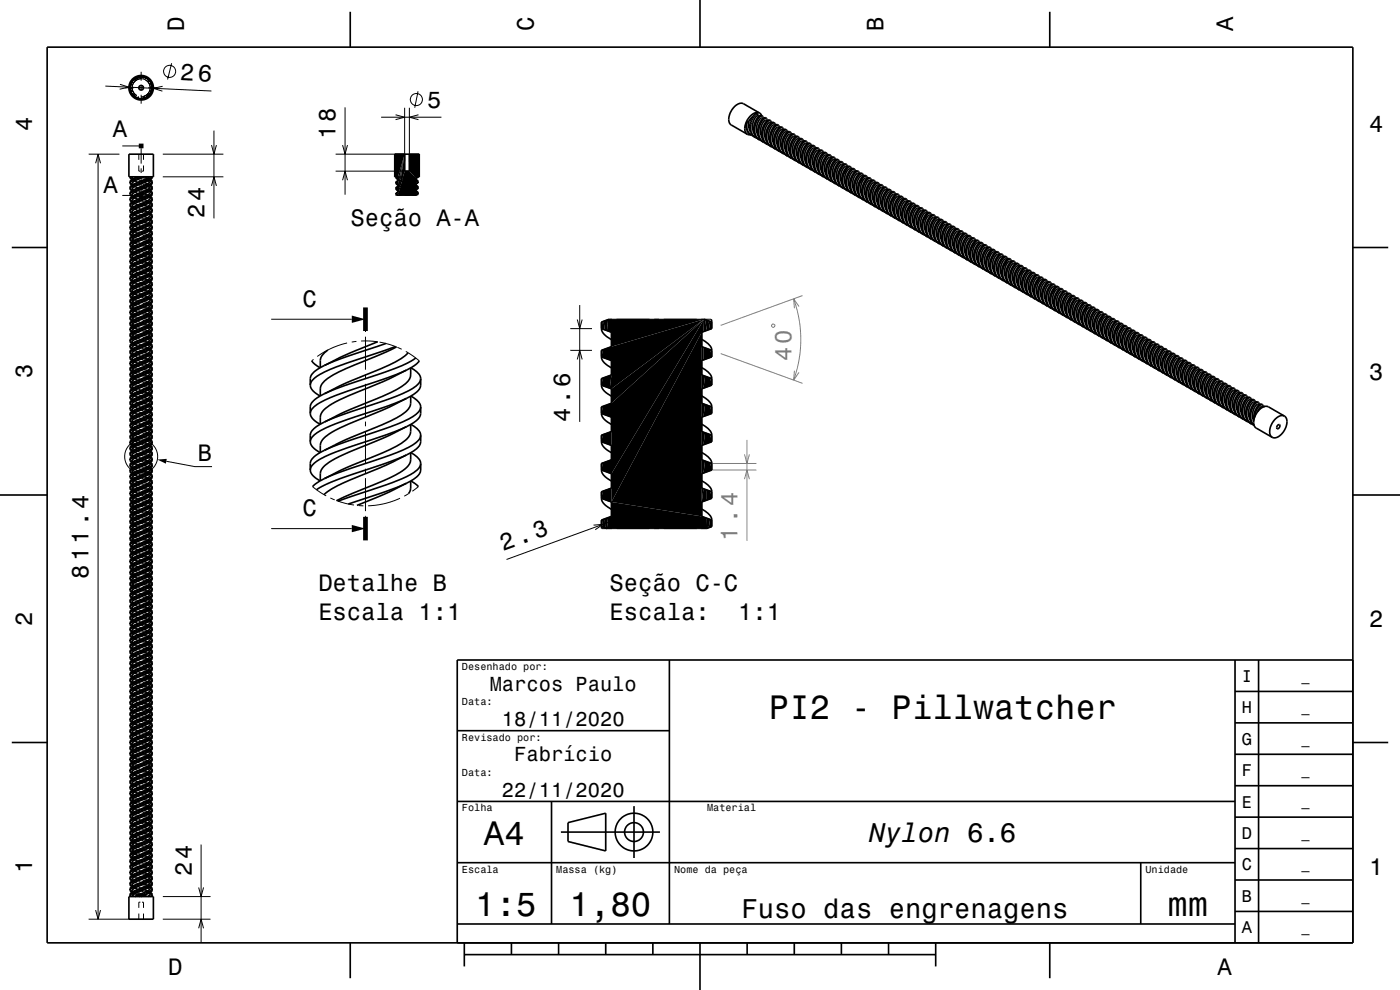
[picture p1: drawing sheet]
<svg xmlns="http://www.w3.org/2000/svg" width="297mm" height="210mm" viewBox="0 0 297 210" stroke-linecap="round" stroke-linejoin="round" font-family="sans-serif">
<defs><g id="words">
<g font-size="7.2">
<text x="163.1" y="152.6">PI2 - Pillwatcher</text>
<text x="102.7" y="179.3">A4</text>
<text x="100.8" y="194.3">1:5</text>
<text x="120.8" y="194.3">1,80</text>
<text x="247.7" y="194.3">mm</text>
</g>
<g font-size="5.8">
<text x="184.4" y="178.6">Nylon 6.6</text>
<text x="157.3" y="194.6">Fuso das engrenagens</text>
</g>
<text font-size="5.1" x="38.2" y="17" transform="rotate(3 38.2 17)">26</text>
<g font-size="5">
<text x="39" y="6.5" transform="rotate(-90 39 6.5)">D</text>
<text x="113.2" y="6.5" transform="rotate(-90 113.2 6.5)">C</text>
<text x="187.4" y="6.5" transform="rotate(-90 187.4 6.5)">B</text>
<text x="261.6" y="6.5" transform="rotate(-90 261.6 6.5)">A</text>
<text x="90.6" y="22.9">5</text>
<text x="6.8" y="27.8" transform="rotate(-90 6.8 27.8)">4</text>
<text x="23.9" y="29">A</text>
<text x="71.2" y="29.5" transform="rotate(-90 71.2 29.5)">18</text>
<text x="290.5" y="28.1">4</text>
<text x="21.9" y="41">A</text>
<text x="43.4" y="46.3" transform="rotate(-90 43.4 46.3)">24</text>
<text x="74.3" y="47.8">Seção A-A</text>
<text x="64.2" y="65.1">C</text>
<text x="6.8" y="80.3" transform="rotate(-90 6.8 80.3)">3</text>
<text x="290.5" y="80.6">3</text>
<text x="121" y="89.5" transform="rotate(-90 121 89.5)">4.6</text>
<text x="41.9" y="97.8">B</text>
<text x="64.2" y="109.5">C</text>
<text x="106.8" y="116.8" transform="rotate(-20 106.8 116.8)">2.3</text>
<text x="18.8" y="122.8" transform="rotate(-90 18.8 122.8)">811.4</text>
<text x="67.5" y="125.4">Detalhe B</text>
<text x="129.3" y="125.4">Seção C-C</text>
<text x="67.5" y="131.4">Escala 1:1</text>
<text x="129.3" y="131.4">Escala:</text>
<text x="156.6" y="131.4">1:1</text>
<text x="6.8" y="132.8" transform="rotate(-90 6.8 132.8)">2</text>
<text x="290.5" y="133.1">2</text>
<text x="6.8" y="185.3" transform="rotate(-90 6.8 185.3)">1</text>
<text x="40.7" y="185.9" transform="rotate(-90 40.7 185.9)">24</text>
<text x="290.5" y="185.6">1</text>
<text x="35.7" y="206.8">D</text>
<text x="258.3" y="206.8">A</text>
</g>
<g font-size="5" fill="#808080">
<text x="167.9" y="76.7" transform="rotate(-90 167.9 76.7)">40</text>
<text x="156.5" y="114.7" transform="rotate(-90 156.5 114.7)">1.4</text>
</g>
<g font-size="4.3">
<text x="103.9" y="146.5">Marcos Paulo</text>
<text x="106.5" y="154">18/11/2020</text>
<text x="109.1" y="161.5">Fabrício</text>
<text x="106.5" y="169">22/11/2020</text>
</g>
<g font-size="3.6">
<text x="263.4" y="144.6">I</text>
<text x="263.4" y="151.3">H</text>
<text x="263.4" y="158">G</text>
<text x="263.4" y="164.6">F</text>
<text x="263.4" y="171.3">E</text>
<text x="263.4" y="178">D</text>
<text x="263.4" y="184.6">C</text>
<text x="263.4" y="191.3">B</text>
<text x="263.4" y="198">A</text>
</g>
<g font-size="2.9">
<text x="276.1" y="144.4">_</text>
<text x="276.1" y="151">_</text>
<text x="276.1" y="157.7">_</text>
<text x="276.1" y="164.4">_</text>
<text x="276.1" y="171">_</text>
<text x="276.1" y="177.7">_</text>
<text x="276.1" y="184.4">_</text>
<text x="276.1" y="191.1">_</text>
<text x="276.1" y="197.7">_</text>
</g>
<g font-size="2.2">
<text x="98" y="142.1">Desenhado por:</text>
<text x="98" y="149.6">Data:</text>
<text x="98" y="157.1">Revisado por:</text>
<text x="98" y="164.6">Data:</text>
<text x="98" y="172.1">Folha</text>
<text x="150" y="172.1">Material</text>
<text x="98" y="185.1">Escala</text>
<text x="118" y="185.1">Massa (kg)</text>
<text x="143" y="185.1">Nome da peça</text>
<text x="243" y="185.1">Unidade</text>
</g>
</g></defs>
<g fill="none" stroke="#000" stroke-width=".21">
<path d="M22.4 18.3l22.5 1M25.4 17.9l1.9 .6-1.9 .4M26.6 18.6h1.8M27.6 19a2.33 2.33 0 0 0 3.1 1.8h-.1a2.34 2.34 0 0 1-2.6-.9M27.6 18.2a2.34 2.34 0 0 0 .5 1.9M27.6 18.2v.1M27.6 18.2a2.34 2.34 0 0 0 2.3 2.8M27.6 18.2a2.35 2.35 0 0 0 2.1 2.7M27.7 19.1l.5 .3M27.7 19.1l.3 .8M27.7 18.1a2.34 2.34 0 0 0 2 2.8M27.7 18.1a2.33 2.33 0 0 0 .3 1.9"/>
<path d="M27.7 18.1a2.34 2.34 0 0 0 .3 1.9M27.7 18.1a2.35 2.35 0 0 0 .3 1.9M27.7 18a2.31 2.31 0 0 0 .3 1.9M27.7 18a2.36 2.36 0 0 0 .3 1.9M27.7 18a2.34 2.34 0 0 0 1.9 2.9M27.7 18a2.32 2.32 0 0 0 .3 1.9M27.7 18a2.33 2.33 0 0 0 1.9 2.9M27.7 18a2.33 2.33 0 0 0 .3 1.9M27.7 19.3a2.33 2.33 0 0 1 1.9-3 2.33 2.33 0 0 0-1.9 3M27.9 19.8a2.37 2.37 0 0 0 1.6 1.1M27.9 19.8a2.34 2.34 0 0 0 1.6 1.1M27.9 19.8a2.33 2.33 0 0 0 3.5 .6"/>
<path d="M27.9 19.8a2.34 2.34 0 0 0 3.5 .6M28 19.9l.6 .1M28 19.9a2.33 2.33 0 0 0 1.6 1M28 19.9a2.34 2.34 0 0 0 3.4 .5M28 19.9l.1 .1M28 19.9a2.33 2.33 0 0 0 3.4 .5M28 19.9a2.34 2.34 0 0 0 3.5 .5M28 19.9l.1 .2M28 19.9a2.34 2.34 0 0 0 1.6 1M28 19.9l.9 .8M28 19.9l.1 .2a2.32 2.32 0 0 0 1.6 .8M28 19.9a2.33 2.33 0 0 0 3.5 .5"/>
<path d="M28 19.9a2.36 2.36 0 0 0 1.6 1M28 19.9a2.34 2.34 0 0 0 1.7 1M28 19.9a2.34 2.34 0 0 0 3.5 .4M28 18.6l-.3 .5M28 18.6a1.92 1.92 0 0 0 1 1.7M28 20a2.33 2.33 0 0 0 1.5 .9M28 20a2.34 2.34 0 0 0 3.4 .4M28 18.5v.1M28 20a2.32 2.32 0 0 0 1.7 .9M28.1 17.2a2.34 2.34 0 0 0 .7 3.5M28.1 17.2a2.35 2.35 0 0 0-.4 1.9M28.1 17.9a.98 .98 0 0 0-.3 1.6l.4 .6"/>
<path d="M28.3 17l-.5 .7-.2 .8a2.33 2.33 0 0 1 2.8-2.2h-.1a2.35 2.35 0 0 0-2 .7zM28.3 16.9a2.34 2.34 0 0 1 3.6 .4M28.4 16.9a2.34 2.34 0 0 1 3.5 .4M28.4 16.8a2.34 2.34 0 0 1 3.5 .5M28.4 16.8a2.33 2.33 0 0 1 3.5 .5M28.4 16.8a2.33 2.33 0 0 1 3.5 .6M28.4 16.8a2.34 2.34 0 0 1 3.5 .6M28.5 16.8l.1-.1zM28.5 16.8a2.34 2.34 0 0 1 3.5 .6M28.5 16.8a2.33 2.33 0 0 1 3.5 .6M28.5 16.8a2.34 2.34 0 0 1 3.5 .7M28.5 16.7a2.34 2.34 0 0 1 3.5 .8"/>
<path d="M28.6 16.7a2.34 2.34 0 0 0-.3 3.5M28.6 16.7a2.33 2.33 0 0 0-.3 3.5M28.6 16.7l-.1 .1M28.6 17.2l-.4 .7-.2 .7M28.6 17.2h.1M28.6 16.7a2.32 2.32 0 0 0-1 1.7M28.6 17.2a1.92 1.92 0 0 1 3.2 .9M28.6 16.7a2.32 2.32 0 0 0-1 1.5M28.6 16.7a2.34 2.34 0 0 0-1 1.7M28.6 16.7a2.37 2.37 0 0 0-1 1.5M28.6 16.7a2.36 2.36 0 0 0-1 1.5M28.7 16.7a2.34 2.34 0 0 0-.5 3.5"/>
<path d="M28.7 16.7l-.2 .1M28.7 16.6l-.1 .6M28.7 16.7a2.33 2.33 0 0 0-.5 3.4M28.7 16.6a2.33 2.33 0 0 0-.5 3.5M28.7 16.6a2.33 2.33 0 0 0-.6 3.5M28.8 16.6a2.32 2.32 0 0 0-1.2 1.6M28.8 16.6a2.34 2.34 0 0 0-.7 3.5M28.8 16.6l-.2 .1M28.8 16.6a2.35 2.35 0 0 0-1.2 1.6M28.8 16.6a2.33 2.33 0 0 0-.7 3.4M29.3 16.4a2.34 2.34 0 0 1 3 1.8 2.34 2.34 0 0 0-3-1.8zM29.4 16.8a1.91 1.91 0 0 0-1.4 1.8"/>
<path d="M29.4 18.6h1M29.5 16.3l-.3 .6M29.5 16.3l.4 .4M29.5 16.3l-.8 .3M29.5 16.3a2.34 2.34 0 0 1 1.9 .4M29.5 16.3h-.1M29.9 16.7a1.9 1.9 0 0 0-1.6 1M29.9 16.7h.1M29.9 15.2v1.9M29.9 18.1v1M30 16.3a2.34 2.34 0 0 1 2.3 2.7M30.1 16.3a2.33 2.33 0 0 1 2.1 2.8"/>
<path d="M30.1 16.3a2.34 2.34 0 0 1 2.1 2.8M30.1 16.3a2.33 2.33 0 0 1 2.2 2.7M30.1 16.3h.1a2.33 2.33 0 0 1 2 1.8M30.1 16.3h.2M30.2 16.3a2.32 2.32 0 0 1 1.7 1M30.2 16.3a2.33 2.33 0 0 1 1.7 1M30.2 16.3a2.34 2.34 0 0 1 2 2.9M30.2 16.3a2.33 2.33 0 0 1 2 2.9M30.2 16.3a2.34 2.34 0 0 1 1.7 1M30.2 16.3h.2M30.2 16.3a2.35 2.35 0 0 1 2 2.9M30.3 16.3l.3 .5"/>
<path d="M30.3 16.3h-.8M30.4 16.3a2.34 2.34 0 0 0-2.8 2.2M30.4 16.3a2.36 2.36 0 0 1 1.6 1.2M30.4 16.3a2.33 2.33 0 0 0-1.9 .5M30.4 16.3a2.35 2.35 0 0 1 1.6 1.2M30.4 16.3a2.32 2.32 0 0 0-1.9 .5M30.4 16.3l.2 .1M30.5 16.3a2.33 2.33 0 0 0-1.9 .4M30.5 16.3a2.34 2.34 0 0 0-2.9 2.1M30.5 16.3a2.36 2.36 0 0 0-1.9 .4M30.5 16.3a2.32 2.32 0 0 0-1.9 .4M30.5 16.3a2.33 2.33 0 0 0-2.9 2"/>
<path d="M30.5 16.3a2.34 2.34 0 0 0-2.9 2M30.6 16.4a2.33 2.33 0 0 0-1.9 .3M30.6 16.4a2.36 2.36 0 0 0-1.9 .3M30.6 16.4a2.33 2.33 0 0 0-1.9 .2M30.6 16.4a2.34 2.34 0 0 0-2.1 .4M30.9 17a1.94 1.94 0 0 1 1 1.6M31.3 20l-.1 .6M31.3 16.7a2.33 2.33 0 0 0-3.4 .8M31.3 17.3h.6M31.4 18.6h1.9M31.6 19.6a1.93 1.93 0 0 1-1.7 .9M31.7 17l.2 .3"/>
<path d="M31.7 17a2.34 2.34 0 0 1-.4 3.5M31.7 17.8l.5 .3M31.7 17.1a2.33 2.33 0 0 1-.5 3.5M31.7 17.1l.1 .1a2.34 2.34 0 0 1 .5 1.8M31.8 17.1a2.33 2.33 0 0 1-.6 3.5l.1-.1M31.8 17.1a2.34 2.34 0 0 1 .4 1.9M31.8 17.1a2.33 2.33 0 0 1 .5 1.9M31.8 17.1a2.33 2.33 0 0 1-.6 3.5M31.8 17.1l.1 .2M31.8 17.1a2.33 2.33 0 0 1 .4 1.9M31.8 17.2a2.33 2.33 0 0 1-.7 3.4M31.8 17.2a2.34 2.34 0 0 1-.7 3.4"/>
<path d="M31.8 17.2a2.34 2.34 0 0 1-.7 3.5M31.8 17.2a2.36 2.36 0 0 1 .4 1.9M31.8 17.2a2.34 2.34 0 0 1 .4 1.9M31.9 20a2.33 2.33 0 0 0-.9-3.5 2.34 2.34 0 0 1 .8 3.5M31.9 18.6a1.92 1.92 0 0 1-1.5 1.9M31.9 17.3a2.35 2.35 0 0 1 .3 1.9M31.9 17.3a2.33 2.33 0 0 1 .3 1.9M31.9 17.3a2.34 2.34 0 0 1 .3 1.9M31.9 17.3l.3 .8M31.9 17.3a2.33 2.33 0 0 1 .3 1.8M32 19.7a2.34 2.34 0 0 1-3.4 .8 2.35 2.35 0 0 0 3.4-.8M32.2 17.9a2.34 2.34 0 0 1-1.9 3"/>
<path d="M32.2 18a2.34 2.34 0 0 1-1.9 2.9M32.2 18.1l.1 .9M32.2 18.1l-.3 .5M32.2 19.1a2.34 2.34 0 0 1-1.1 1.6M32.2 18.1v1M32.2 19.1a2.33 2.33 0 0 1-1 1.5M32.2 19.1a2.36 2.36 0 0 1-1 1.5M32.2 19a2.36 2.36 0 0 1-1.1 1.6M32.3 19a2.34 2.34 0 0 1-1.2 1.6M32.3 19a2.33 2.33 0 0 0-.6-1.9 2.33 2.33 0 0 1-.5 3.5M32.3 19l-.1 .2M32.3 19l-.6 .3"/>
<path d="M32.3 18.9a2.31 2.31 0 0 1-1.1 1.7M32.3 18.9a2.34 2.34 0 0 1-3 2M32.3 18.9a2.33 2.33 0 0 1-1.1 1.7M32.3 18.9l-.1 .2M32.3 18.9a2.34 2.34 0 0 1-2.9 2M32.3 18.8a2.33 2.33 0 0 1-2.9 2.1M32.3 18.8a2.34 2.34 0 0 1-2.8 2.1M32.3 18.8a2.33 2.33 0 0 1-1 1.7M32.3 18.8a2.33 2.33 0 0 1-2.8 2.1M32.3 18.8a2.34 2.34 0 0 1-2.9 2.1M32.3 18.7a2.34 2.34 0 0 1-2.7 2.2M34.5 18.3l-2 .4 1.9 .6"/>
<path d="M36.4 13.4l-.8 3.5M88.7 19.4l-.7 3.5M18.8 32.7h6.5M20.3 34.6l.5-1.9 .5 1.9M20.8 32.7v162.3M25.9 31h3.5M27.6 38.5l.2 .4 .6 .3M27.6 39.7l.2 .4 .6 .3M27.7 37.5l.7 .5M28 39l.2 .3 .5 .3M28 38.4l.1 .2M28 37.8l.2 .3 .5 .3"/>
<path d="M28 39.6l.1 .2M28 38.2h.2M28 38.3v.1M28 39.5v.1M28.2 37.5v.1M28.2 39.4l1 .4M28.2 38.2l1 .4M28.2 39.4l.5 .2M28.2 38.2l.5 .2M28.2 39.4h-.2M28.5 20.5a2.35 2.35 0 0 0 1.9 .4M28.7 39.6l1.8 .8"/>
<path d="M28.7 37.8l-.7 .6M28.7 38.4l.2 .1M28.7 39l-.5 .3-.2 .3M29.3 20.4l.3 .5M29.3 37.5l.2 .1M29.3 20.9h.2M29.4 20.9h.1M29.4 39.4l1.8 .8M29.4 38.2l1.8 .8M29.4 20.9h.2M29.4 35.1v1.2h.4M29.4 32.7v1.2"/>
<path d="M29.5 20.9h.1a2.32 2.32 0 0 0 2-.6l-.1 .1a2.33 2.33 0 0 1-2 .5zM29.5 20.9h.2M29.6 37.5l.4 .1M29.8 39.7l1.9 .7M29.8 38.5l1.9 .7M29.9 20.5h.1M29.9 20.1v1.9M29.9 31.5v3.2M29.9 35.7v1M29.9 37.7v3.3M30 20.5l.4 .4M30.3 39.1l1.1 .5 .5 .6"/>
<path d="M30.3 37.9l1.1 .5 .5 .6M30.4 37.5l1.3 .5M30.4 20.9h-.8M30.4 35.1v1.2h-.3M30.4 32.7v1.2M30.6 39l1.3 .6 .4 .4M30.6 37.8l1.3 .6 .4 .4M30.7 37.5l.5 .3M30.7 20.4l-.3 .5M31.2 20.6l-.8 .3M31.2 20.6a2.32 2.32 0 0 1-1.9 .3M31.2 39l.7 .6"/>
<path d="M31.2 37.8l.7 .6M31.2 39l.5 .2M31.2 37.8l.5 .2M31.2 20.6a2.33 2.33 0 0 1-1.9 .3M31.2 20.6l-.1 .1M31.2 20.6a2.35 2.35 0 0 1-1.9 .3M31.3 20.6l.1-.1a2.33 2.33 0 0 1-3.5-.7 2.32 2.32 0 0 0 1.6 1.1M31.4 20.4a2.33 2.33 0 0 1-1.9 .5M31.4 20.4a2.31 2.31 0 0 1-1.9 .5M31.4 20.4a2.32 2.32 0 0 1-1.9 .5M31.4 20.4a2.35 2.35 0 0 1-1.9 .5M31.5 20.4a2.34 2.34 0 0 1-1.9 .5"/>
<path d="M31.5 20.4l-1.1 .5M31.6 20.3l-.1 .1a2.34 2.34 0 0 1-2 .5M31.7 38h.2M31.7 39.2h.2M31.7 37.5l.2 .3M31.9 39l-.7 .6M31.9 37.8l-.7 .6M31.9 37.8v.1M31.9 39v.1M32.3 37.5v.1M34.5 37.5h12.9M34.5 32.7h12.9"/>
<path d="M44.9 39.4l.5-1.9 .5 1.9M44.9 30.8l.5 1.9 .5-1.9M45.4 27.7v18.6M71.2 32.7h14.6M71.2 36.3h14.5M72.7 30.8l.5 1.9 .5-1.9M72.7 38.2l.5-1.9 .5 1.9M73.2 22.8v18.5M80.8 24.9h12.9M83.7 32.7v4.8h.5M83.9 24.3l1.9 .6-1.9 .5M84 38.5l.2 .4 .6 .3"/>
<path d="M84 39.7l.5 .6M84 37.5l.4 .3M84 38.5v.3l.4 .2M84 39.7v.3l.4 .2M84.1 37.5l.7 .5M84.4 37.5h.6M84.4 37.8l.2 .3 .5 .3M84.4 39l.2 .3 .5 .3M84.4 37.8v.6M84.4 39v.6M84.4 39.6l-.4 .1M84.4 38.4l-.4 .1"/>
<path d="M84.4 38.1l.2 .1M84.4 38.4h.1M84.4 39.3l.2 .1M84.6 38.7l3 1.5M84.6 39.9l3.2 1.6-1.9-.7M84.6 37.5l3 1.5M84.6 38.2l1 .4M84.6 39.4l1 .4M84.6 38.2l.5 .2M84.6 39.4l.5 .2M85.1 38.4l3 1.5M85.1 39.6l3 1.5"/>
<path d="M85.3 37.5h.5M85.7 37.5l2.4 1.2M85.8 22.9v13.4h1v-13.4M85.9 37.5h.4M86 37.5l.4 .1M86.2 38.5l1.9 .7M86.2 39.7l1.9 .7M86.6 37.5h.3M86.8 37.5l1.3 .5M86.8 32.7h2.1v4.8h-.4M87 37.8l1.3 .6 .4 .4M87 39l1.3 .6 .4 .4"/>
<path d="M87 37.5h.5M87.1 37.5l.5 .3M87.6 39l.5 .3 .2 .3M87.6 37.8l.5 .3 .2 .3M87.6 39l.5 .2M87.6 37.8l.5 .2M87.8 37.5h.5M88.1 39.2l.2 .1M88.1 38l.2 .1M88.1 37.5l.2 .3M88.3 38.9v.1M88.3 38.4l.4 .1v.3"/>
<path d="M88.3 39.6l.4 .1v.3M88.3 37.8v.6M88.3 39v.6M88.7 37.5l-.4 .3M88.7 38.8l-.4 .2M88.8 24.3l-2 .6 2 .5M25.9 41.5h3.5M27.6 57.7l.2 .4 .6 .3M27.6 52.9l.3 .4 .5 .3M27.6 48.1l.2 .4 .6 .3M27.6 43.3l.2 .4 .6 .3M27.6 56.5l.2 .3 .6 .4"/>
<path d="M27.6 51.7l.2 .4 .6 .3M27.6 46.9l.2 .4 .6 .3M27.6 42.1l.2 .4 .6 .3M27.6 55.3l.2 .3 .6 .4M27.6 50.5l.2 .4 .6 .3M27.6 45.7l.2 .4 .6 .3M27.6 40.9l.2 .4 .6 .3M27.6 58.9l.2 .4 .6 .3M27.6 54.1l.2 .3 .6 .4M27.6 49.3l.2 .4 .6 .3M27.6 44.5l.2 .4 .6 .3M28 52.5l.2 .1"/>
<path d="M28 42.9l.2 .1M28 58.2l.7 .6M28 53.4l.7 .6M28 48.6l.7 .6M28 43.8l.7 .6M28 43.2l.1 .2M28 48l.3 .4 1.3 .7M28 52.8l.1 .2M28 57.6l.1 .2M28 57l.2 .3 .5 .3M28 52.2l.7 .6M28 47.4l.7 .6"/>
<path d="M28 42.6l.2 .3 .5 .3M28 42l.1 .2M28 46.8l.1 .2M28 51.6l.3 .4 1.3 .7M28 56.4l.1 .2M28 55.8l.2 .3 .5 .3M28 51l.7 .6M28 46.2l.7 .6M28 41.4l.2 .3 .5 .3M28 40.8l.1 .2M28 45.6l.1 .2M28 50.4l.3 .4 1.3 .7"/>
<path d="M28 55.2l.1 .2M28 60l.1 .2M28 59.4l.2 .3 .5 .3M28 54.6l.7 .6M28 49.8l.7 .6M28 45l.7 .6M28 40.2l.2 .3 .5 .3M28 44.4l.1 .2M28 49.2l.3 .4 1.3 .7M28 54l.1 .2M28 58.8l.1 .2M28 58.6h.2"/>
<path d="M28 53.8h.2M28 49h.2M28 44.2h.2M28 57.4h.2M28 40.6h.2M28 40.7v.1M28 41.8h.2M28 41.9v.1M28 42.9v.1M28 43.1v.1M28 44.3v.1M28 45.4h.2"/>
<path d="M28 45.5v.1M28 46.6h.2M28 46.7v.1M28 47.9v.1M28 49.1v.1M28 50.2h.2M28 50.3v.1M28 51.4h.2M28 51.5v.1M28 52.5v.1M28 52.7v.1M28 53.9v.1"/>
<path d="M28 55h.2M28 55.1v.1M28 56.2h.2M28 56.3v.1M28 57.5v.1M28 58.7v.1M28 59.8h.2M28 59.9v.1M28.2 58.6l1 .4M28.2 53.8l1 .4M28.2 49l1 .4M28.2 44.2l1 .4"/>
<path d="M28.2 57.4l1 .4M28.2 52.6l1 .4M28.2 47.8l1 .4M28.2 43l1 .4M28.2 56.2l1 .4M28.2 51.4l1 .4M28.2 46.6l1 .4M28.2 41.8l1 .4M28.2 59.8l1 .4M28.2 55l1 .4M28.2 50.2l1 .4M28.2 45.4l1 .4"/>
<path d="M28.2 40.6l1 .4M28.2 44.2l.5 .2M28.2 49l.5 .2M28.2 53.8l.5 .2M28.2 58.6l.5 .2M28.2 43l.5 .2M28.2 47.8l.5 .2M28.2 52.6l.5 .2M28.2 57.4l.5 .2M28.2 41.8l.5 .2M28.2 46.6l.5 .2M28.2 51.4l.5 .2"/>
<path d="M28.2 56.2l.5 .2M28.2 40.6l.5 .2M28.2 45.4l.5 .2M28.2 50.2l.5 .2M28.2 55l.5 .2M28.2 59.8l.5 .2M28.2 47.8h-.2M28.7 58.8l1.8 .8M28.7 54l1.8 .8M28.7 44.4l1.8 .8M28.7 42.6l-.5 .3-.2 .3M28.7 47.4l-.5 .3-.2 .3"/>
<path d="M28.7 52.2l-.7 .6M28.7 57l-.5 .3-.2 .3M28.7 57.6l1.8 .8M28.7 48l1.8 .8M28.7 43.2l1.8 .8M28.7 41.4l-.5 .3-.2 .3M28.7 46.2l-.5 .3-.2 .3M28.7 51l-.5 .3-.2 .3M28.7 55.8l-.5 .3-.2 .3M28.7 56.4l1.8 .8M28.7 46.8l1.8 .8M28.7 42l1.8 .8"/>
<path d="M28.7 40.2l-.5 .3-.2 .3M28.7 45l-.5 .3-.2 .3M28.7 49.8l-.5 .3-.2 .3M28.7 54.6l-.5 .3-.2 .3M28.7 59.4l-.5 .3-.2 .3M28.7 55.2l1.8 .8M28.7 45.6l1.8 .8M28.7 40.8l1.8 .8M28.7 43.8l-.5 .3-.2 .3M28.7 48.6l-.5 .3-.2 .3M28.7 53.4l-.7 .6M28.7 58.2l-.5 .3-.2 .3"/>
<path d="M28.7 49.2l.2 .1M28.7 52.8l.2 .1M28.7 51.6l.2 .1M28.7 50.4l.2 .1M29.4 44.2l1.8 .8M29.4 53.8l1.8 .8M29.4 58.6l1.8 .8M29.4 43l1.8 .8M29.4 47.8l1.8 .8M29.4 57.4l1.8 .8M29.4 41.8l1.8 .8M29.4 46.6l1.8 .8"/>
<path d="M29.4 56.2l1.8 .8M29.4 40.6l1.8 .8M29.4 45.4l1.8 .8M29.4 55l1.8 .8M29.4 59.8l1.8 .8M29.8 58.9l1.9 .7M29.8 49.3l1.9 .7M29.8 44.5l1.9 .7M29.8 52.9l1.9 .7M29.8 48.1l1.9 .7M29.8 43.3l1.9 .7M29.8 51.7l1.9 .7"/>
<path d="M29.8 46.9l1.9 .7M29.8 42.1l1.9 .7M29.8 50.5l1.9 .7M29.8 45.7l1.9 .7M29.8 40.9l1.9 .7M29.8 54.1l1.9 .7M29.8 57.7l1.9 .7M29.8 56.5l1.9 .7M29.8 55.3l1.9 .7M30.3 49.9l.7 .3a1.11 1.11 0 0 1 .9 .8M30.3 53.5l.7 .3a1.11 1.11 0 0 1 .9 .8M30.3 52.3l.7 .3a1.11 1.11 0 0 1 .9 .8"/>
<path d="M30.3 51.1l.7 .3a1.11 1.11 0 0 1 .9 .8M30.6 59.4l1.3 .6 .4 .4M30.6 54.6l1.3 .6 .4 .4M30.6 49.8l1.3 .6 .4 .4M30.6 45l1.3 .6 .4 .4M30.6 40.2l1.3 .6 .4 .4M30.6 58.2l1.3 .6 .4 .4M30.6 53.4l1.3 .6 .4 .4M30.6 48.6l1.3 .6 .4 .4M30.6 43.8l1.3 .6 .4 .4M30.6 57l1.3 .6 .4 .4M30.6 52.2l1.3 .6 .4 .4"/>
<path d="M30.6 47.4l1.3 .6 .4 .4M30.6 42.6l1.3 .6 .4 .4M30.6 55.8l1.3 .6 .4 .4M30.6 51l1.3 .6 .4 .4M30.6 46.2l1.3 .6 .4 .4M30.6 41.4l1.3 .6 .4 .4M31 49.6l.2 .2M31 53.2l.2 .2M31 52l.2 .2M31 50.8l.2 .2M31.2 40.2l.7 .6M31.2 45l.7 .6"/>
<path d="M31.2 49.8l.7 .6M31.2 54.6l.5 .3 .2 .3M31.2 59.4l.7 .6M31.2 43.8l.7 .6M31.2 48.6l.7 .6M31.2 53.4l.7 .6M31.2 58.2l.7 .6M31.2 42.6l.7 .6M31.2 47.4l.7 .6M31.2 52.2l.7 .6M31.2 57l.5 .3 .2 .3M31.2 41.4l.7 .6"/>
<path d="M31.2 46.2l.5 .3 .2 .3M31.2 51l.7 .6M31.2 55.8l.5 .3 .2 .3M31.2 40.2l.5 .2M31.2 45l.5 .2M31.2 49.8l.5 .2M31.2 54.6l.5 .2M31.2 59.4l.5 .2M31.2 43.8l.5 .2M31.2 48.6l.5 .2M31.2 53.4l.5 .2M31.2 58.2l.5 .2"/>
<path d="M31.2 42.6l.5 .2M31.2 47.4l.5 .2M31.2 52.2l.5 .2M31.2 57l.5 .2M31.2 41.4l.5 .2M31.2 46.2l.5 .2M31.2 51l.5 .2M31.2 55.8l.5 .2M31.7 40.4h.2M31.7 41.6h.2M31.7 45.2h.2M31.7 53.6h.2"/>
<path d="M31.7 42.8h.2M31.7 44h.2M31.7 47.6h.2M31.7 48.8h.2M31.7 50h.2M31.7 51.2h.2M31.7 52.4h.2M31.7 54.8h.2M31.7 57.2h.2M31.7 58.4h.2M31.7 59.6h.2M31.7 56l.2 .1"/>
<path d="M31.7 46.4l.2 .1M31.8 55.5l.1 .3M31.8 45.9l.1 .3M31.8 41.1l.1 .3M31.8 59.1l.1 .3M31.8 49.5l.1 .3M31.8 44.7l.1 .3M31.8 57.9l.1 .3M31.8 48.3l.1 .3M31.8 43.5l.1 .3M31.8 56.7l.1 .3M31.8 47.1l.1 .3"/>
<path d="M31.8 42.3l.1 .3M31.9 55.8l-.7 .6M31.9 51l-.7 .6M31.9 46.2l-.2 .3-.5 .3M31.9 41.4l-.7 .6M31.9 59.4l-.7 .6M31.9 54.6l-.7 .6M31.9 49.8l-.7 .6M31.9 45l-.7 .6M31.9 40.2l-.7 .6M31.9 58.2l-.7 .6M31.9 53.4l-.7 .6"/>
<path d="M31.9 48.6l-.2 .3-.5 .3M31.9 43.8l-.7 .6M31.9 57l-.2 .3-.5 .3M31.9 52.2l-.7 .6M31.9 47.4l-.2 .3-.5 .3M31.9 42.6l-.7 .6M31.9 40.2v.1M31.9 41.4v.1M31.9 42.6v.1M31.9 43.8v.1M31.9 45v.1M31.9 46.2v.1"/>
<path d="M31.9 46.4v.1M31.9 47.4v.1M31.9 48.6v.1M31.9 49.8v.1M31.9 51v.1M31.9 52.2v.1M31.9 53.4v.1M31.9 54.6v.1M31.9 55.8v.1M31.9 56v.1M31.9 57v.1M31.9 58.2v.1"/>
<path d="M31.9 59.4v.1M84 40.9l.5 .6M84 40.9v.3l.4 .3M84.4 40.2l.2 .3 .5 .3M84.4 40.8l.2 .3 .5 .4M84.4 40.2v.6M84.4 40.8l-.4 .1M84.4 40.5l.2 .1M84.6 40.6l.5 .2M84.6 40.6h.1M85.1 40.8l1.3 .6M85.2 40.8l1.9 .7"/>
<path d="M86.5 41.4l.1 .1M87 40.2l1.3 .6 .4 .4M87.6 40.2l.5 .3 .2 .3M87.6 40.2l.5 .2M88.1 40.4l.2 .1M88.3 40.1v.1M88.3 41.3v.1M88.3 41.4l-4.2 .1M88.3 40.8l.4 .1v.3M88.3 40.2v.6M88.7 40l-.4 .2M88.7 41.2l-.4 .2"/>
<path d="M27.6 76.9l.2 .3 .6 .4M27.6 72.1l.2 .4 .6 .3M27.6 67.3l.2 .4 .6 .3M27.6 62.5l.2 .3 .6 .4M27.6 75.7l.2 .4 .6 .3M27.6 70.9l.2 .4 .6 .3M27.6 66.1l.2 .3 .6 .4M27.6 61.3l.2 .4 .6 .3M27.6 79.3l.2 .3 .6 .4M27.6 74.5l.2 .4 .6 .3M27.6 69.7l.2 .4 .6 .3M27.6 64.9l.2 .3 .6 .4"/>
<path d="M27.6 60.1l.2 .4 .6 .3M27.6 78.1l.2 .3 .6 .4M27.6 73.3l.2 .4 .6 .3M27.6 68.5l.2 .4 .6 .3M27.6 63.7l.2 .3 .6 .4M28 71.7l.2 .1M28 62.1l.2 .1M28 77.4l.2 .3 .5 .3M28 72.6l.7 .6M28 67.8l.2 .3 .5 .3M28 63l.2 .3 .5 .3M28 62.4l.4 .5 1.2 .6"/>
<path d="M28 67.2a1.62 1.62 0 0 0 1.4 1l.2 .1M28 72l.1 .2M28 76.8a1.66 1.66 0 0 0 1.4 1l.2 .1M28 76.2l.2 .3 .5 .3M28 71.4l.2 .3 .5 .3M28 66.6l.2 .3 .5 .3M28 61.8l.2 .3 .5 .3M28 61.2l.1 .2M28 66l.4 .5 1.2 .6M28 70.8a1.63 1.63 0 0 0 1.4 1l.2 .1M28 75.6l.1 .2M28 79.8l.7 .6"/>
<path d="M28 75l.2 .3 .5 .3M28 70.2l.2 .3 .5 .3M28 65.4l.7 .6M28 60.6l.2 .3 .5 .3M28 64.8l.4 .5 1.2 .6M28 69.6a1.63 1.63 0 0 0 1.4 1l.2 .1M28 74.4l.1 .2M28 79.2a1.66 1.66 0 0 0 1.4 1l.2 .1M28 78.6l.2 .3 .5 .3M28 73.8l.7 .6M28 69l.2 .3 .5 .3M28 64.2l.2 .3 .5 .3"/>
<path d="M28 63.6l.4 .5 1.2 .6M28 68.4a1.62 1.62 0 0 0 1.4 1l.2 .1M28 73.2l.1 .2M28 78a1.66 1.66 0 0 0 1.4 1l.2 .1M28 77.8h.2M28 73h.2M28 68.2h.2M28 63.4h.2M28 76.6h.2M28 67h.2M28 61h.2M28 61.1v.1"/>
<path d="M28 62.1v.1M28 62.3v.1M28 63.5v.1M28 64.6h.2M28 64.7v.1M28 65.8h.2M28 65.9v.1M28 67.1v.1M28 68.3v.1M28 69.4h.2M28 69.5v.1M28 70.6h.2"/>
<path d="M28 70.7v.1M28 71.7v.1M28 71.9v.1M28 73.1v.1M28 74.2h.2M28 74.3v.1M28 75.4h.2M28 75.5v.1M28 76.7v.1M28 77.9v.1M28 79h.2M28 79.1v.1"/>
<path d="M28.2 77.8l1 .4M28.2 73l1 .4M28.2 68.2l1 .4M28.2 63.4l1 .4M28.2 76.6l1 .4M28.2 71.8l1 .4M28.2 67l1 .4M28.2 62.2l1 .4M28.2 75.4l1 .4M28.2 70.6l1 .4M28.2 65.8l1 .4M28.2 61l1 .4"/>
<path d="M28.2 79l1 .4M28.2 74.2l1 .4M28.2 69.4l1 .4M28.2 64.6l1 .4M28.2 63.4l.5 .2M28.2 68.2l.5 .2M28.2 73l.5 .2M28.2 77.8l.5 .2M28.2 62.2l.5 .2M28.2 67l.5 .2M28.2 71.8l.5 .2M28.2 76.6l.5 .2"/>
<path d="M28.2 61l.5 .2M28.2 65.8l.5 .2M28.2 70.6l.5 .2M28.2 75.4l.5 .2M28.2 64.6l.5 .2M28.2 69.4l.5 .2M28.2 74.2l.5 .2M28.2 79l.5 .2M28.7 78l.2 .1M28.7 73.2l1.8 .8M28.7 63.6l.2 .1M28.7 61.8l-.5 .3-.2 .3"/>
<path d="M28.7 66.6l-.7 .6M28.7 71.4l-.7 .6M28.7 76.2l-.5 .3-.2 .3M28.7 76.8l1.8 .8M28.7 67.2l.2 .1M28.7 62.4l1.8 .8M28.7 60.6l-.7 .6M28.7 65.4l-.7 .6M28.7 70.2l-.5 .2-.2 .4M28.7 75l-.7 .6M28.7 79.8l-.5 .3-.2 .3M28.7 75.6l1.8 .8"/>
<path d="M28.7 66l.2 .1M28.7 61.2l1.8 .8M28.7 64.2l-.7 .6M28.7 69l-.5 .2-.2 .4M28.7 73.8l-.7 .6M28.7 78.6l-.5 .3-.2 .3M28.7 79.2l.2 .1M28.7 74.4l1.8 .8M28.7 64.8l.2 .1M28.7 60l1.8 .8M28.7 63l-.7 .6M28.7 67.8l-.7 .6"/>
<path d="M28.7 72.6l-.7 .6M28.7 77.4l-.5 .3-.2 .3M28.7 68.4l.2 .1M28.7 72l.2 .1M28.7 70.8l.2 .1M28.7 69.6l.2 .1M29.4 73l1.8 .8M29.4 76.6l1.8 .8M29.4 75.4l1.8 .8M29.4 74.2l1.8 .8M29.4 62.2l1.8 .8M29.4 61l1.8 .8"/>
<path d="M29.8 78.1l1.9 .7M29.8 73.3l1.9 .7M29.8 68.5l1.9 .7M29.8 63.7l1.9 .7M29.8 76.9l1.9 .7M29.8 72.1l1.9 .7M29.8 67.3l1.9 .7M29.8 62.5l1.9 .7M29.8 75.7l1.9 .7M29.8 70.9l1.9 .7M29.8 66.1l1.9 .7M29.8 61.3l1.9 .7"/>
<path d="M29.8 79.3l1.9 .7M29.8 74.5l1.9 .7M29.8 69.7l1.9 .7M29.8 64.9l1.9 .7M29.8 60.1l1.9 .7M30.3 78.7l.2 .1a1.81 1.81 0 0 1 1.4 .9v.1M30.3 69.1l1.2 .6 .4 .5M30.3 64.3l.4 .2a1.47 1.47 0 0 1 1.2 .9M30.3 72.7l1.2 .6 .4 .5M30.3 67.9l.4 .2a1.48 1.48 0 0 1 1.2 .9M30.3 71.5l1.2 .6 .4 .5M30.3 66.7l.4 .2a1.47 1.47 0 0 1 1.2 .9"/>
<path d="M30.3 79.9l.2 .1a1.81 1.81 0 0 1 1.4 .9v.1M30.3 70.3l1.2 .6 .4 .5M30.3 65.5l.4 .2a1.47 1.47 0 0 1 1.2 .9M30.6 78.6l1.3 .6 .4 .4M30.6 73.8l1.3 .6 .4 .4M30.6 69l1.3 .6 .4 .4M30.6 64.2l1.3 .6 .4 .4M30.6 77.4l1.3 .6 .4 .4M30.6 72.6l1.3 .6 .4 .4M30.6 67.8l1.3 .6 .4 .4M30.6 63l1.3 .6 .4 .4M30.6 76.2l1.3 .6 .4 .4"/>
<path d="M30.6 71.4l1.3 .6 .4 .4M30.6 66.6l1.3 .6 .4 .4M30.6 61.8l1.3 .6 .4 .4M30.6 79.8l1.3 .6 .4 .4M30.6 75l1.3 .6 .4 .4M30.6 70.2l1.3 .6 .4 .4M30.6 65.4l1.3 .6 .4 .4M30.6 60.6l1.3 .6 .4 .4M31 68.8l.2 .2M31 72.4l.2 .2M31 71.2l.2 .2M31 70l.2 .2"/>
<path d="M31 64l.2 .2M31 78.4l.2 .2M31 67.6l.2 .2M31 66.4l.2 .2M31 65.2l.2 .2M31 79.6l.2 .2M31.2 69l.5 .3 .2 .3M31.2 73.8l.7 .6M31.2 78.6l.5 .3 .2 .3M31.2 72.6l.5 .3 .2 .3M31.2 77.4l.7 .6M31.2 71.4l.5 .3 .2 .3"/>
<path d="M31.2 76.2l.5 .3 .2 .3M31.2 70.2l.5 .3 .2 .3M31.2 75l.7 .6M31.2 79.8l.5 .3 .2 .3M31.2 69l.5 .2M31.2 73.8l.5 .2M31.2 78.6l.5 .2M31.2 72.6l.5 .2M31.2 77.4l.5 .2M31.2 71.4l.5 .2M31.2 76.2l.5 .2M31.2 70.2l.5 .2"/>
<path d="M31.2 75l.5 .2M31.2 79.8l.5 .2M31.2 64.2l.7 .6M31.2 63l.7 .6M31.2 67.8l.7 .6M31.2 61.8l.7 .6M31.2 66.6l.7 .6M31.2 60.6l.7 .6M31.2 65.4l.7 .6M31.2 64.2l.5 .2M31.2 63l.5 .2M31.2 67.8l.5 .2"/>
<path d="M31.2 61.8l.5 .2M31.2 66.6l.5 .2M31.2 60.6l.5 .2M31.2 65.4l.5 .2M31.7 71.6h.2M31.7 72.8h.2M31.7 74h.2M31.7 76.4h.2M31.7 77.6h.2M31.7 78.8h.2M31.7 80h.2M31.7 75.2l.2 .1"/>
<path d="M31.7 60.8h.2M31.7 62h.2M31.7 63.2h.2M31.7 64.4h.2M31.7 66.8h.2M31.7 68h.2M31.7 69.2h.2M31.7 70.4h.2M31.7 65.6l.2 .1M31.8 74.7l.1 .3M31.8 60.3l.1 .3M31.8 78.3l.1 .3"/>
<path d="M31.8 63.9l.1 .3M31.8 77.1l.1 .3M31.8 62.7l.1 .3M31.8 75.9l.1 .3M31.8 61.5l.1 .3M31.9 79.8l-.2 .3-.5 .3M31.9 75l-.7 .6M31.9 70.2l-.7 .6M31.9 65.4l-.7 .6M31.9 60.6l-.7 .6M31.9 78.6l-.7 .6M31.9 73.8l-.7 .6"/>
<path d="M31.9 69l-.7 .6M31.9 64.2l-.7 .6M31.9 77.4l-.7 .6M31.9 72.6l-.2 .3-.5 .3M31.9 67.8l-.7 .6M31.9 63l-.7 .6M31.9 76.2l-.7 .6M31.9 71.4l-.2 .3-.5 .3M31.9 66.6l-.7 .6M31.9 61.8l-.7 .6M31.9 60.6v.1M31.9 61.8v.1"/>
<path d="M31.9 63v.1M31.9 64.2v.1M31.9 65.4v.1M31.9 65.6v.1M31.9 66.6v.1M31.9 67.8v.1M31.9 69v.1M31.9 70.2v.1M31.9 71.4v.1M31.9 72.6v.1M31.9 73.8v.1M31.9 75v.1"/>
<path d="M31.9 75.2v.1M31.9 76.2v.1M31.9 77.4v.1M31.9 78.6v.1M31.9 79.8v.1M57.5 67.7h17.1M66.5 76.2l-.4 .4M73.6 72.8l-3.3 1.1-3 1.7M75.6 72.4l-1 .2M76.6 72.3l3.6 .2M77.5 70.2v.2M77.5 71.4v7"/>
<path d="M77.5 79.4v1M80.5 72.6l3.7 1M84.3 73.7l.9 .4M86.1 74.6l2.9 2M121 74.3h4.6M121 69.7h4.6M122.5 76.2l.5-1.9 .5 1.9M122.5 67.8l.5 1.9 .5-1.9M123 64.7v24.8M149.4 67.7l1.6 .6v1.4l-2.1 .8v3l2.1 .8v1.4l-2.1 .8v3l2.1 .8v1.4l-2.1 .8v3l2.1 .8v1.4l-2.1 .8v3l2.1 .8v1.4l-2.1 .8v3l2.1 .8v1.4l-2.1 .8v3l2.1 .8v1.4l-2.1 .8v3l2.1 .8v1.4l-1.2 .4M150.9 67.7h-21.7l-1.6 .6v1.4l2.1 .8v3l-2.1 .8v1.4l2.1 .8v3l-2.1 .8v1.4l2.1 .8v3l-2.1 .8v1.4l2.1 .8v3l-2.1 .8v1.4l2.1 .8v3l-2.1 .8v1.4l2.1 .8v3l-2.1 .8v1.4l2.1 .8v3l-2.1 .8v1.4l1.1 .4M27.6 96.1l.2 .3 .6 .4"/>
<path d="M27.6 86.5l.2 .4 .6 .3M27.6 81.7l.2 .3 .6 .4M27.6 99.7l.2 .3 .6 .4M27.6 90.1l.2 .4 .6 .3M27.6 85.3l.2 .3 .6 .4M27.6 80.5l.2 .3 .6 .4M27.6 98.5l.3 .4 .5 .3M27.6 88.9l.2 .4 .6 .3M27.6 84.1l.2 .3 .6 .4M27.6 97.3l.3 .4 .5 .3M27.6 87.7l.2 .4 .6 .3M27.6 82.9l.2 .3 .6 .4"/>
<path d="M27.6 91.3l.2 .4 .6 .3M27.6 94.9l.2 .4 .6 .3M27.6 93.7l.2 .4 .6 .3M27.6 92.5l.2 .4 .6 .3M28 90.9l.2 .1M28 81.3l.2 .1M28 96.6l.7 .6M28 91.8l.2 .3 .5 .3M28 87l.2 .3 .5 .3M28 82.2l.7 .6M28 81.6l.1 .2M28 86.4l.1 .2"/>
<path d="M28 91.2l.5 .5 1.1 .6M28 96l.1 .2M28 95.4l.7 .6M28 90.6l.2 .3 .5 .3M28 85.8l.2 .3 .5 .3M28 81l.2 .3 .5 .3M28 80.4a1.64 1.64 0 0 0 1.4 1l.2 .1M28 85.2l.1 .2M28 90l.1 .2M28 94.8l.5 .5 1.1 .6M28 99.6l.1 .2M28 99l.2 .3 .5 .3"/>
<path d="M28 94.2l.2 .3 .5 .3M28 89.4l.2 .3 .5 .3M28 84.6l.2 .3 .5 .3M28 84l.1 .2M28 88.8l.1 .2M28 93.6l.5 .5 1.1 .6M28 98.4l.1 .2M28 97.8l.7 .6M28 93l.2 .3 .5 .3M28 88.2l.3 .4 .6 .3M28 83.4l.2 .3 .5 .3M28 82.8l.1 .2"/>
<path d="M28 87.6l.1 .2M28 92.4l.5 .5 1.1 .6M28 97.2l.1 .2M28 97h.2M28 92.2h.2M28 87.4h.2M28 82.6h.2M28 95.8h.2M28 86.2h.2M28 80.2h.2M28 80.3v.1M28 81.3v.1"/>
<path d="M28 81.5v.1M28 82.7v.1M28 83.8h.2M28 83.9v.1M28 85.1v.1M28 86.3v.1M28 87.5v.1M28 88.6h.2M28 88.7v.1M28 89.8h.2M28 89.9v.1M28 90.9v.1"/>
<path d="M28 91.1v.1M28 92.3v.1M28 93.4h.2M28 93.5v.1M28 94.6h.2M28 94.7v.1M28 95.9v.1M28 97.1v.1M28 98.2h.2M28 98.3v.1M28 99.4h.2M28 99.5v.1"/>
<path d="M28.2 97l1 .4M28.2 92.2l1 .4M28.2 87.4l1 .4M28.2 82.6l1 .4M28.2 95.8l1 .4M28.2 91l1 .4M28.2 86.2l1 .4M28.2 81.4l1 .4M28.2 99.4l1 .4M28.2 94.6l1 .4M28.2 89.8l1 .4M28.2 85l1 .4"/>
<path d="M28.2 80.2l1 .4M28.2 98.2l1 .4M28.2 93.4l1 .4M28.2 88.6l1 .4M28.2 83.8l1 .4M28.2 82.6l.5 .2M28.2 87.4l.5 .2M28.2 92.2l.5 .2M28.2 97l.5 .2M28.2 81.4l.5 .2M28.2 86.2l.5 .2M28.2 91l.5 .2"/>
<path d="M28.2 95.8l.5 .2M28.2 80.2l.5 .2M28.2 85l.5 .2M28.2 89.8l.5 .2M28.2 94.6l.5 .2M28.2 99.4l.5 .2M28.2 83.8l.5 .2M28.2 88.6l.5 .2M28.2 93.4l.5 .2M28.2 98.2l.5 .2M28.2 85h-.2M28.7 97.2l1.8 .8"/>
<path d="M28.7 92.4l1.8 .8M28.7 87.6l.2 .1M28.7 82.8l1.8 .8M28.7 81l-.7 .6M28.7 85.8l-.5 .3-.2 .3M28.7 90.6l-.7 .6M28.7 95.4l-.5 .3-.2 .3M28.7 96l1.8 .8M28.7 91.2l.2 .1M28.7 86.4l1.8 .8M28.7 81.6l.2 .1M28.7 84.6l-.5 .2-.2 .4"/>
<path d="M28.7 89.4l-.5 .3-.2 .3M28.7 94.2l-.5 .3-.2 .3M28.7 99l-.7 .6M28.7 99.6l1.8 .8M28.7 94.8l1.8 .8M28.7 90l.2 .1M28.7 85.2l1.8 .8M28.7 80.4l.2 .1M28.7 83.4l-.7 .6M28.7 88.2l-.5 .3-.2 .3M28.7 93l-.5 .3-.2 .3M28.7 97.8l-.7 .6"/>
<path d="M28.7 98.4l1.8 .8M28.7 93.6l1.8 .8M28.7 84l1.8 .8M28.7 82.2l-.7 .6M28.7 87l-.5 .3-.2 .3M28.7 91.8l-.5 .3-.2 .3M28.7 96.6l-.5 .3-.2 .3M29.4 82.6l1.8 .8M29.4 86.2l1.8 .8M29.4 85l1.8 .8M29.4 83.8l1.8 .8M29.4 87.4l1.8 .8"/>
<path d="M29.4 97l1.8 .8M29.4 91l1.8 .8M29.4 89.8l1.8 .8M29.4 99.4l1.8 .8M29.4 88.6l1.8 .8M29.4 98.2l1.8 .8M29.8 87.7l1.9 .7M29.8 82.9l1.9 .7M29.8 91.3l1.9 .7M29.8 86.5l1.9 .7M29.8 81.7l1.9 .7M29.8 90.1l1.9 .7"/>
<path d="M29.8 85.3l1.9 .7M29.8 80.5l1.9 .7M29.8 88.9l1.9 .7M29.8 84.1l1.9 .7M29.8 97.3l1.9 .7M29.8 92.5l1.9 .7M29.8 96.1l1.9 .7M29.8 99.7l1.9 .7M29.8 94.9l1.9 .7M29.8 98.5l1.9 .7M29.8 93.7l1.9 .7M30.3 88.3l.3 .2a1.52 1.52 0 0 1 1.3 .9"/>
<path d="M30.3 91.9l.3 .2a1.52 1.52 0 0 1 1.3 .9M30.3 82.3l.2 .1a1.81 1.81 0 0 1 1.4 .9v.1M30.3 90.7l.3 .2a1.52 1.52 0 0 1 1.3 .9M30.3 81.1l.2 .1a1.81 1.81 0 0 1 1.4 .9v.1M30.3 89.5l.3 .2a1.52 1.52 0 0 1 1.3 .9M30.6 97.8l1.3 .6 .4 .4M30.6 93l1.3 .6 .4 .4M30.6 88.2l1.3 .6 .4 .4M30.6 83.4l1.3 .6 .4 .4M30.6 96.6l1.3 .6 .4 .4M30.6 91.8l1.3 .6 .4 .4M30.6 87l1.3 .6 .4 .4"/>
<path d="M30.6 82.2l1.3 .6 .4 .4M30.6 95.4l1.3 .6 .4 .4M30.6 90.6l1.3 .6 .4 .4M30.6 85.8l1.3 .6 .4 .4M30.6 81l1.3 .6 .4 .4M30.6 99l1.3 .6 .4 .4M30.6 94.2l1.3 .6 .4 .4M30.6 89.4l1.3 .6 .4 .4M30.6 84.6l1.3 .6 .4 .4M31 92.8l.2 .2M31 96.4l.2 .2M31 95.2l.2 .2"/>
<path d="M31 94l.2 .2M31 82l.2 .2M31 80.8l.2 .2M31.2 83.4l.7 .6M31.2 82.2l.5 .3 .2 .3M31.2 87l.7 .6M31.2 81l.5 .3 .2 .3M31.2 85.8l.7 .6M31.2 84.6l.7 .6M31.2 83.4l.5 .2M31.2 82.2l.5 .2M31.2 87l.5 .2"/>
<path d="M31.2 81l.5 .2M31.2 85.8l.5 .2M31.2 84.6l.5 .2M31.2 88.2l.7 .6M31.2 93l.7 .6M31.2 97.8l.7 .6M31.2 91.8l.5 .3 .2 .3M31.2 96.6l.7 .6M31.2 90.6l.7 .6M31.2 95.4l.7 .6M31.2 89.4l.7 .6M31.2 94.2l.7 .6"/>
<path d="M31.2 99l.7 .6M31.2 88.2l.5 .2M31.2 93l.5 .2M31.2 97.8l.5 .2M31.2 91.8l.5 .2M31.2 96.6l.5 .2M31.2 90.6l.5 .2M31.2 95.4l.5 .2M31.2 89.4l.5 .2M31.2 94.2l.5 .2M31.2 99l.5 .2M31.7 81.2h.2"/>
<path d="M31.7 82.4h.2M31.7 83.6h.2M31.7 86h.2M31.7 87.2h.2M31.7 84.8l.2 .1M31.7 88.4h.2M31.7 89.6h.2M31.7 90.8h.2M31.7 92h.2M31.7 93.2h.2M31.7 95.6h.2M31.7 96.8h.2"/>
<path d="M31.7 99.2h.2M31.7 98l.2 .1M31.7 94.4l.2 .1M31.8 98.7l.1 .3M31.8 93.9l.1 .3M31.8 84.3l.1 .3M31.8 97.5l.1 .3M31.8 87.9l.1 .3M31.8 96.3l.1 .3M31.8 86.7l.1 .3M31.8 99.9l.1 .3M31.8 95.1l.1 .3"/>
<path d="M31.8 85.5l.1 .3M31.9 99l-.7 .6M31.9 94.2l-.7 .6M31.9 89.4l-.7 .6M31.9 84.6l-.7 .6M31.9 97.8l-.7 .6M31.9 93l-.2 .3-.5 .3M31.9 88.2l-.7 .6M31.9 83.4l-.2 .3-.5 .3M31.9 96.6l-.7 .6M31.9 91.8l-.2 .3-.5 .3M31.9 87l-.7 .6"/>
<path d="M31.9 82.2l-.2 .3-.5 .3M31.9 95.4l-.7 .6M31.9 90.6l-.2 .3-.5 .3M31.9 85.8l-.7 .6M31.9 81l-.7 .6M31.9 81v.1M31.9 82.2v.1M31.9 83.4v.1M31.9 84.6v.1M31.9 84.8v.1M31.9 85.8v.1M31.9 87v.1"/>
<path d="M31.9 88.2v.1M31.9 89.4v.1M31.9 90.6v.1M31.9 91.8v.1M31.9 93v.1M31.9 94.2v.1M31.9 94.4v.1M31.9 95.4v.1M31.9 96.6v.1M31.9 97.8v.1M31.9 98v.1M31.9 99v.1"/>
<path d="M35.3 97.8l6 1.2h3.7M77.5 81.4v7M77.5 89.4v1M77.5 91.4v7M77.5 99.4v1M27.6 115.3l.2 .3 .6 .4M27.6 110.5l.2 .3 .6 .4M27.6 105.7l.2 .4 .6 .3M27.6 100.9l.2 .4 .6 .3M27.6 118.9l.2 .3 .6 .4M27.6 114.1l.2 .3 .6 .4M27.6 109.3l.2 .4 .6 .3"/>
<path d="M27.6 104.5l.2 .4 .6 .3M27.6 117.7l.2 .3 .6 .4M27.6 112.9l.2 .3 .6 .4M27.6 108.1l.2 .4 .6 .3M27.6 103.3l.2 .4 .6 .3M27.6 116.5l.2 .3 .6 .4M27.6 111.7l.2 .3 .6 .4M27.6 106.9l.2 .4 .6 .3M27.6 102.1l.2 .4 .6 .3M28 110.1l.2 .1M28 100.5l.2 .1M28 113.7l.2 .1"/>
<path d="M28 115.8l.2 .3 .5 .3M28 111l.7 .6M28 106.2l.2 .3 .5 .3M28 101.4l.2 .3 .5 .3M28 100.8a1.15 1.15 0 0 0 1.1 .8l.5 .3M28 105.6a.93 .93 0 0 0 .8 .7l.8 .4M28 110.4l.4 .5 1.2 .6M28 115.2l.1 .2M28 120a1.65 1.65 0 0 0 1.4 1l.2 .1M28 119.4l.7 .6M28 114.6l.2 .3 .5 .3M28 109.8l.2 .3 .5 .3"/>
<path d="M28 105l.2 .3 .5 .3M28 100.2l.2 .3 .5 .3M28 104.4a1.15 1.15 0 0 0 1.1 .8l.5 .3M28 109.2a.94 .94 0 0 0 .8 .7l.8 .4M28 114l.4 .5 1.2 .6M28 118.8l.1 .2M28 118.2l.7 .6M28 113.4l.2 .3 .5 .3M28 108.6l.2 .3 .5 .3M28 103.8l.7 .6M28 103.2a1.15 1.15 0 0 0 1.1 .8l.5 .3M28 108a.93 .93 0 0 0 .8 .7l.8 .4"/>
<path d="M28 112.8l.4 .5 1.2 .6M28 117.6l.1 .2M28 117l.2 .3 .5 .3M28 112.2l.2 .3 .5 .3M28 107.4l.2 .3 .5 .3M28 102.6l.2 .3 .5 .3M28 102a1.15 1.15 0 0 0 1.1 .8l.5 .3M28 106.8a.94 .94 0 0 0 .8 .7l.8 .4M28 111.6l.4 .5 1.2 .6M28 116.4l.1 .2M28 116.2h.2M28 111.4h.2"/>
<path d="M28 106.6h.2M28 101.8h.2M28 119.8h.2M28 115h.2M28 105.4h.2M28 100.5v.1M28 100.7v.1M28 101.9v.1M28 103h.2M28 103.1v.1M28 104.2h.2M28 104.3v.1"/>
<path d="M28 105.5v.1M28 106.7v.1M28 107.9v.1M28 109h.2M28 109.1v.1M28 110.1v.1M28 110.3v.1M28 111.5v.1M28 112.6h.2M28 112.7v.1M28 113.7v.1M28 113.9v.1"/>
<path d="M28 115.1v.1M28 116.3v.1M28 117.4h.2M28 117.5v.1M28 118.6h.2M28 118.7v.1M28 119.9v.1M28.2 116.2l1 .4M28.2 111.4l1 .4M28.2 106.6l1 .4M28.2 101.8l1 .4M28.2 119.8l1 .4"/>
<path d="M28.2 115l1 .4M28.2 110.2l1 .4M28.2 105.4l1 .4M28.2 100.6l1 .4M28.2 118.6l1 .4M28.2 113.8l1 .4M28.2 109l1 .4M28.2 104.2l1 .4M28.2 117.4l1 .4M28.2 112.6l1 .4M28.2 107.8l1 .4M28.2 103l1 .4"/>
<path d="M28.2 101.8l.5 .2M28.2 106.6l.5 .2M28.2 111.4l.5 .2M28.2 116.2l.5 .2M28.2 100.6l.5 .2M28.2 105.4l.5 .2M28.2 110.2l.5 .2M28.2 115l.5 .2M28.2 119.8l.5 .2M28.2 104.2l.5 .2M28.2 109l.5 .2M28.2 113.8l.5 .2"/>
<path d="M28.2 118.6l.5 .2M28.2 103l.5 .2M28.2 107.8l.5 .2M28.2 112.6l.5 .2M28.2 117.4l.5 .2M28.2 107.8h-.2M28.7 116.4l1.8 .8M28.7 111.6l.2 .1M28.7 106.8l1.8 .8M28.7 102l1.8 .8M28.7 100.2l-.5 .3-.2 .3M28.7 105l-.5 .3-.2 .3"/>
<path d="M28.7 109.8l-.7 .6M28.7 114.6l-.5 .3-.2 .3M28.7 119.4l-.7 .6M28.7 115.2l.2 .1M28.7 110.4l1.8 .8M28.7 105.6l1.8 .8M28.7 100.8l1.8 .8M28.7 103.8l-.5 .3-.2 .3M28.7 108.6l-.5 .3-.2 .3M28.7 113.4l-.7 .6M28.7 118.2l-.7 .6M28.7 118.8l1.8 .8"/>
<path d="M28.7 114l.2 .1M28.7 109.2l1.8 .8M28.7 104.4l1.8 .8M28.7 102.6l-.5 .3-.2 .3M28.7 107.4l-.5 .3-.2 .3M28.7 112.2l-.7 .6M28.7 117l-.5 .3-.2 .3M28.7 117.6l1.8 .8M28.7 112.8l.2 .1M28.7 108l1.8 .8M28.7 103.2l1.8 .8M28.7 101.4l-.5 .3-.2 .3"/>
<path d="M28.7 106.2l-.7 .6M28.7 111l-.7 .6M28.7 115.8l-.5 .3-.2 .3M29.4 116.2l1.8 .8M29.4 100.6l1.8 .8M29.4 119.8l1.8 .8M29.4 118.6l1.8 .8M29.4 117.4l1.8 .8M29.8 111.7l1.9 .7M29.8 106.9l1.9 .7M29.8 115.3l1.9 .7M29.8 110.5l1.9 .7"/>
<path d="M29.8 114.1l1.9 .7M29.8 109.3l1.9 .7M29.8 112.9l1.9 .7M29.8 108.1l1.9 .7M29.8 103.3l1.9 .7M29.8 116.5l1.9 .7M29.8 102.1l1.9 .7M29.8 105.7l1.9 .7M29.8 100.9l1.9 .7M29.8 118.9l1.9 .7M29.8 104.5l1.9 .7M29.8 117.7l1.9 .7"/>
<path d="M30.3 112.3l1.2 .6 .4 .5M30.3 115.9l1.2 .6 .4 .5M30.3 114.7l1.2 .6 .4 .5M30.3 113.5l1.2 .6 .4 .5M30.6 117l1.3 .6 .4 .4M30.6 112.2l1.3 .6 .4 .4M30.6 107.4l1.3 .6 .4 .4M30.6 102.6l1.3 .6 .4 .4M30.6 115.8l1.3 .6 .4 .4M30.6 111l1.3 .6 .4 .4M30.6 106.2l1.3 .6 .4 .4M30.6 101.4l1.3 .6 .4 .4"/>
<path d="M30.6 119.4l1.3 .6 .4 .4M30.6 114.6l1.3 .6 .4 .4M30.6 109.8l1.3 .6 .4 .4M30.6 105l1.3 .6 .4 .4M30.6 100.2l1.3 .6 .4 .4M30.6 118.2l1.3 .6 .4 .4M30.6 113.4l1.3 .6 .4 .4M30.6 108.6l1.3 .6 .4 .4M30.6 103.8l1.3 .6 .4 .4M31 102.4l.2 .2M31 107.2l.2 .2M31 106l.2 .2"/>
<path d="M31 110.8l.2 .2M31 104.8l.2 .2M31 109.6l.2 .2M31 103.6l.2 .2M31 108.4l.2 .2M31 112l.2 .2M31 115.6l.2 .2M31 114.4l.2 .2M31 113.2l.2 .2M31.2 102.6l.5 .3 .2 .3M31.2 107.4l.7 .6M31.2 112.2l.7 .6"/>
<path d="M31.2 117l.7 .6M31.2 101.4l.7 .6M31.2 106.2l.7 .6M31.2 111l.7 .6M31.2 115.8l.5 .3 .2 .3M31.2 100.2l.7 .6M31.2 105l.7 .6M31.2 109.8l.7 .6M31.2 114.6l.5 .3 .2 .3M31.2 119.4l.7 .6M31.2 103.8l.7 .6M31.2 108.6l.7 .6"/>
<path d="M31.2 113.4l.7 .6M31.2 118.2l.7 .6M31.2 102.6l.5 .2M31.2 107.4l.5 .2M31.2 112.2l.5 .2M31.2 117l.5 .2M31.2 101.4l.5 .2M31.2 106.2l.5 .2M31.2 111l.5 .2M31.2 115.8l.5 .2M31.2 100.2l.5 .2M31.2 105l.5 .2"/>
<path d="M31.2 109.8l.5 .2M31.2 114.6l.5 .2M31.2 119.4l.5 .2M31.2 103.8l.5 .2M31.2 108.6l.5 .2M31.2 113.4l.5 .2M31.2 118.2l.5 .2M31.7 100.4h.2M31.7 102.8h.2M31.7 105.2h.2M31.7 106.4h.2M31.7 107.6h.2"/>
<path d="M31.7 108.8h.2M31.7 111.2h.2M31.7 112.4h.2M31.7 113.6h.2M31.7 114.8h.2M31.7 116h.2M31.7 118.4h.2M31.7 119.6h.2M31.7 104l.2 .1M31.8 117.9l.1 .3M31.8 108.3l.1 .3M31.8 103.5l.1 .3"/>
<path d="M31.8 111.9l.1 .3M31.8 107.1l.1 .3M31.8 102.3l.1 .3M31.8 110.7l.1 .3M31.8 105.9l.1 .3M31.8 101.1l.1 .3M31.8 119.1l.1 .3M31.8 109.5l.1 .3M31.8 104.7l.1 .3M31.9 118.2l-.7 .6M31.9 113.4l-.7 .6M31.9 108.6l-.7 .6"/>
<path d="M31.9 103.8l-.7 .6M31.9 117l-.2 .3-.5 .3M31.9 112.2l-.7 .6M31.9 107.4l-.2 .3-.5 .3M31.9 102.6l-.2 .3-.5 .3M31.9 115.8l-.2 .3-.5 .3M31.9 111l-.7 .6M31.9 106.2l-.7 .6M31.9 101.4l-.7 .6M31.9 119.4l-.7 .6M31.9 114.6l-.7 .6M31.9 109.8l-.7 .6"/>
<path d="M31.9 105l-.7 .6M31.9 100.2l-.7 .6M31.9 100.2v.1M31.9 101.4v.1M31.9 101.6h-.2M31.9 102.6v.1M31.9 103.8v.1M31.9 104v.1M31.9 105v.1M31.9 106.2v.1M31.9 107.4v.1M31.9 108.6v.1"/>
<path d="M31.9 109.8v.1M31.9 110h-.2M31.9 111v.1M31.9 112.2v.1M31.9 113.4v.1M31.9 114.6v.1M31.9 115.8v.1M31.9 117v.1M31.9 117.2h-.2M31.9 118.2v.1M31.9 119.4v.1M57.5 112.1h17.1"/>
<path d="M66.3 103.2l2.9 2M70.1 105.6l.9 .4M71.3 106.2l2.1 .6 1.7 .3M76.1 107.2l1 .1M77.5 101.4v7M77.5 109.4v.2M84.9 105.7l-3.3 1.1-3.5 .5M86.6 104.8l-.8 .4M88.8 103.2l-1.3 1M125.9 111.4l2-.2-1.6 1.2M127.7 112.1h22.1M131.7 109.3l-1.7 1.1 2-.1"/>
<path d="M134.7 108.7l-27.2 10M148.8 112.1h1M27.6 139.3l.2 .3 .6 .4M27.6 134.5l.2 .4 .6 .3M27.6 129.7l.2 .3 .6 .4M27.6 124.9l.2 .4 .6 .3M27.6 120.1l.2 .4 .6 .3M27.6 138.1l.2 .4 .6 .3M27.6 133.3l.2 .3 .6 .4M27.6 128.5l.2 .4 .6 .3M27.6 123.7l.2 .4 .6 .3M27.6 136.9l.2 .4 .6 .3"/>
<path d="M27.6 132.1l.2 .3 .6 .4M27.6 127.3l.2 .4 .6 .3M27.6 122.5l.2 .4 .6 .3M27.6 135.7l.2 .4 .6 .3M27.6 130.9l.2 .3 .6 .4M27.6 126.1l.2 .4 .6 .3M27.6 121.3l.2 .4 .6 .3M28 123.3l.2 .1M28 139.8l.2 .3 .5 .3M28 135l.7 .6M28 130.2l.2 .3 .5 .3M28 125.4l.2 .3 .5 .3"/>
<path d="M28 120.6l.2 .3 .5 .3M28 124.8l.1 .2M28 129.6l.1 .2M28 134.4l.1 .2M28 139.2l.1 .2M28 138.6l.2 .3 .5 .3M28 133.8l.2 .3 .5 .3M28 129l.7 .6M28 124.2l.2 .3 .5 .3M28 123.6a1.66 1.66 0 0 0 1.4 1l.2 .1M28 128.4l.1 .2M28 133.2l.1 .2"/>
<path d="M28 138l.1 .2M28 137.4l.7 .6M28 132.6l.2 .3 .5 .3M28 127.8l.7 .6M28 123l.2 .3 .5 .3M28 122.4a1.66 1.66 0 0 0 1.4 1l.2 .1M28 127.2l.1 .2M28 132l.1 .2M28 136.8l.1 .2M28 136.2l.7 .6M28 131.4l.2 .3 .5 .3M28 126.6l.7 .6"/>
<path d="M28 121.8l.2 .3 .5 .3M28 121.2a1.65 1.65 0 0 0 1.4 1l.2 .1M28 126l.1 .2M28 130.8l.1 .2M28 135.6l.1 .2M28 135.4h.2M28 125.8h.2M28 121h.2M28 134.2h.2M28 129.4h.2M28 124.6h.2M28 121.1v.1"/>
<path d="M28 122.2h.2M28 122.3v.1M28 123.3v.1M28 123.5v.1M28 124.7v.1M28 125.9v.1M28 127h.2M28 127.1v.1M28 128.2h.2M28 128.3v.1M28 129.5v.1M28 130.7v.1"/>
<path d="M28 131.9v.1M28 133h.2M28 133.1v.1M28 134.3v.1M28 135.5v.1M28 136.6h.2M28 136.7v.1M28 137.8h.2M28 137.9v.1M28 139.1v.1M28.2 135.4l1 .4M28.2 130.6l1 .4"/>
<path d="M28.2 125.8l1 .4M28.2 121l1 .4M28.2 139l1 .4M28.2 134.2l1 .4M28.2 129.4l1 .4M28.2 124.6l1 .4M28.2 137.8l1 .4M28.2 133l1 .4M28.2 128.2l1 .4M28.2 123.4l1 .4M28.2 136.6l1 .4M28.2 131.8l1 .4"/>
<path d="M28.2 127l1 .4M28.2 122.2l1 .4M28.2 121l.5 .2M28.2 125.8l.5 .2M28.2 130.6l.5 .2M28.2 135.4l.5 .2M28.2 124.6l.5 .2M28.2 129.4l.5 .2M28.2 134.2l.5 .2M28.2 139l.5 .2M28.2 123.4l.5 .2M28.2 128.2l.5 .2"/>
<path d="M28.2 133l.5 .2M28.2 137.8l.5 .2M28.2 122.2l.5 .2M28.2 127l.5 .2M28.2 131.8l.5 .2M28.2 136.6l.5 .2M28.2 130.6h-.2M28.2 139h-.2M28.2 131.8h-.2M28.7 130.8l1.8 .8M28.7 126l.2 .1M28.7 121.2l.2 .1"/>
<path d="M28.7 124.2l-.5 .3-.2 .3M28.7 129l-.7 .6M28.7 133.8l-.5 .3-.2 .3M28.7 138.6l-.5 .3-.2 .3M28.7 134.4l1.8 .8M28.7 129.6l.2 .1M28.7 124.8l.2 .1M28.7 120l1.8 .8M28.7 123l-.7 .6M28.7 127.8l-.5 .3-.2 .3M28.7 132.6l-.5 .3-.2 .3M28.7 137.4l-.5 .3-.2 .3"/>
<path d="M28.7 133.2l1.8 .8M28.7 128.4l.2 .1M28.7 123.6l.2 .1M28.7 121.8l-.7 .6M28.7 126.6l-.5 .3-.2 .3M28.7 131.4l-.5 .3-.2 .3M28.7 136.2l-.7 .6M28.7 132l1.8 .8M28.7 127.2l.2 .1M28.7 122.4l.2 .1M28.7 120.6l-.7 .6M28.7 125.4l-.5 .3-.2 .3"/>
<path d="M28.7 130.2l-.5 .3-.2 .3M28.7 135l-.5 .3-.2 .3M28.7 139.8l-.5 .3-.2 .3M28.7 135.6l.2 .1M28.7 139.2l.2 .1M28.7 138l.2 .1M28.7 136.8l.2 .1M29.4 125.8l1.8 .8M29.4 130.6l1.8 .8M29.4 135.4l1.8 .8M29.4 129.4l1.8 .8M29.4 134.2l1.8 .8"/>
<path d="M29.4 139l1.8 .8M29.4 128.2l1.8 .8M29.4 133l1.8 .8M29.4 137.8l1.8 .8M29.4 127l1.8 .8M29.4 131.8l1.8 .8M29.4 136.6l1.8 .8M29.8 135.7l1.9 .7M29.8 130.9l1.9 .7M29.8 126.1l1.9 .7M29.8 121.3l1.9 .7M29.8 139.3l1.9 .7"/>
<path d="M29.8 134.5l1.9 .7M29.8 129.7l1.9 .7M29.8 124.9l1.9 .7M29.8 138.1l1.9 .7M29.8 133.3l1.9 .7M29.8 128.5l1.9 .7M29.8 123.7l2.1 .7M29.8 136.9l1.9 .7M29.8 132.1l1.9 .7M29.8 127.3l1.9 .7M29.8 122.5l1.9 .7M29.8 120.1l1.9 .7"/>
<path d="M30.3 136.3l1.2 .6 .4 .5M30.3 126.7h.1a2.12 2.12 0 0 1 1.5 1v.1M30.3 121.9l.8 .4a.93 .93 0 0 1 .8 .7M30.3 139.9l1.1 .5 .5 .6M30.3 130.3h.1a2.15 2.15 0 0 1 1.5 1v.1M30.3 125.5l.8 .4a.94 .94 0 0 1 .8 .7M30.3 138.7l1.1 .5 .5 .6M30.3 129.1h.1a2.15 2.15 0 0 1 1.5 1v.1M30.3 124.3l.8 .4a.93 .93 0 0 1 .8 .7M30.3 137.5l1.1 .5 .5 .6M30.3 127.9h.1a2.12 2.12 0 0 1 1.5 1v.1M30.3 123.1l.8 .4a.93 .93 0 0 1 .8 .7"/>
<path d="M30.6 136.2l1.3 .6 .4 .4M30.6 131.4l1.3 .6 .4 .4M30.6 126.6l1.3 .6 .4 .4M30.6 121.8l1.3 .6 .4 .4M30.6 139.8l1.3 .6 .4 .4M30.6 135l1.3 .6 .4 .4M30.6 130.2l1.3 .6 .4 .4M30.6 125.4l1.3 .6 .4 .4M30.6 120.6l1.3 .6 .4 .4M30.6 138.6l1.3 .6 .4 .4M30.6 133.8l1.3 .6 .4 .4M30.6 129l1.3 .6 .4 .4"/>
<path d="M30.6 124.2l1.3 .6 .4 .4M30.6 137.4l1.3 .6 .4 .4M30.6 132.6l1.3 .6 .4 .4M30.6 127.8l1.3 .6 .4 .4M30.6 123l1.3 .6 .4 .4M31 121.6l.2 .2M31 125.2l.2 .2M31 124l.2 .2M31 122.8l.2 .2M31.2 121.8l.7 .6M31.2 125.4l.5 .3 .2 .3M31.2 124.2l.5 .3 .2 .3"/>
<path d="M31.2 123l.5 .3 .2 .3M31.2 121.8l.5 .2M31.2 125.4l.5 .2M31.2 124.2l.5 .2M31.2 123l.5 .2M31.2 126.6l.7 .6M31.2 131.4l.7 .6M31.2 136.2l.7 .6M31.2 120.6l.7 .6M31.2 130.2l.7 .6M31.2 135l.7 .6M31.2 139.8l.7 .6"/>
<path d="M31.2 129l.7 .6M31.2 133.8l.7 .6M31.2 138.6l.7 .6M31.2 127.8l.7 .6M31.2 132.6l.7 .6M31.2 137.4l.7 .6M31.2 126.6l.5 .2M31.2 131.4l.5 .2M31.2 136.2l.5 .2M31.2 120.6l.5 .2M31.2 130.2l.5 .2M31.2 135l.5 .2"/>
<path d="M31.2 139.8l.5 .2M31.2 129l.5 .2M31.2 133.8l.5 .2M31.2 138.6l.5 .2M31.2 127.8l.5 .2M31.2 132.6l.5 .2M31.2 137.4l.5 .2M31.7 125.6h.2M31.7 126.8h.2M31.7 128h.2M31.7 129.2h.2M31.7 130.4h.2"/>
<path d="M31.7 131.6h.2M31.7 134h.2M31.7 135.2h.2M31.7 137.6h.2M31.7 138.8h.2M31.7 140h.2M31.7 136.4l.2 .1M31.7 132.8l.2 .1M31.7 120.8h.2M31.7 122h.2M31.7 123.2h.2M31.8 132.3l.1 .3"/>
<path d="M31.8 135.9l.1 .3M31.8 134.7l.1 .3M31.8 133.5l.1 .3M31.8 121.5l.1 .3M31.8 120.3l.1 .3M31.9 137.4l-.7 .6M31.9 132.6l-.2 .3-.5 .3M31.9 127.8l-.7 .6M31.9 123l-.7 .6M31.9 136.2l-.2 .3-.5 .3M31.9 131.4l-.7 .6M31.9 126.6l-.7 .6"/>
<path d="M31.9 121.8l-.7 .6M31.9 139.8l-.7 .6M31.9 135l-.7 .6M31.9 130.2l-.7 .6M31.9 125.4l-.7 .6M31.9 120.6l-.7 .6M31.9 138.6l-.7 .6M31.9 133.8l-.7 .6M31.9 129l-.7 .6M31.9 124.2l-.7 .6M31.9 120.6v.1M31.9 121.8v.1"/>
<path d="M31.9 123v.1M31.9 124.2v.1M31.9 125.4v.1M31.9 126.6v.1M31.9 127.8v.1M31.9 129v.1M31.9 130.2v.1M31.9 131.4v.1M31.9 132.6v.1M31.9 132.8v.1M31.9 133.8v.1M31.9 135v.1"/>
<path d="M31.9 136.2v.1M31.9 136.4v.1M31.9 137.4v.1M31.9 138.6v.1M31.9 139.8v.1M27.6 158.5l.2 .3 .6 .4M27.6 153.7l.2 .4 .6 .3M27.6 148.9l.2 .4 .6 .3M27.6 144.1l.2 .3 .6 .4M27.6 157.3l.2 .4 .6 .3M27.6 152.5l.2 .4 .6 .3M27.6 147.7l.2 .3 .6 .4"/>
<path d="M27.6 142.9l.2 .3 .6 .4M27.6 156.1l.2 .4 .6 .3M27.6 151.3l.2 .4 .6 .3M27.6 146.5l.2 .3 .6 .4M27.6 141.7l.2 .3 .6 .4M27.6 159.7l.2 .3 .6 .4M27.6 154.9l.2 .4 .6 .3M27.6 150.1l.2 .4 .6 .3M27.6 145.3l.2 .3 .6 .4M27.6 140.5l.2 .3 .6 .4M28 158.1l.2 .1M28 152.1l.2 .1"/>
<path d="M28 159l.2 .3 .5 .3M28 154.2l.2 .3 .5 .3M28 149.4l.7 .6M28 144.6l.7 .6M28 144l.1 .2M28 148.8l.1 .2M28 153.6l.1 .2M28 158.4a1.3 1.3 0 0 0 1.2 .9l.4 .2M28 157.8l.7 .6M28 153l.2 .3 .5 .3M28 148.2l.2 .3 .5 .3M28 143.4l.7 .6"/>
<path d="M28 142.8l.1 .2M28 147.6l.1 .2M28 152.4l.1 .2M28 157.2l.1 .2M28 156.6l.7 .6M28 151.8l.7 .6M28 147l.2 .3 .5 .3M28 142.2l.7 .6M28 141.6l.1 .2M28 146.4l.1 .2M28 151.2l.1 .2M28 156l.1 .2"/>
<path d="M28 155.4l.2 .3 .5 .3M28 150.6l.7 .6M28 145.8l.2 .3 .5 .3M28 141l.2 .3 .5 .3M28 140.4l.1 .2M28 145.2l.1 .2M28 150l.1 .2M28 154.8l.1 .2M28 159.6a1.3 1.3 0 0 0 1.2 .9l.4 .2M28 159.4h.2M28 149.8h.2M28 145h.2"/>
<path d="M28 140.2h.2M28 153.4h.2M28 148.6h.2M28 143.8h.2M28 140.3v.1M28 141.4h.2M28 141.5v.1M28 142.6h.2M28 142.7v.1M28 143.9v.1M28 145.1v.1M28 146.3v.1"/>
<path d="M28 147.5v.1M28 148.7v.1M28 149.9v.1M28 151h.2M28 151.1v.1M28 152.1v.1M28 152.3v.1M28 153.5v.1M28 154.7v.1M28 155.8h.2M28 155.9v.1M28 157h.2"/>
<path d="M28 157.1v.1M28 158.1v.1M28 158.3v.1M28 159.5v.1M28.2 159.4l1 .4M28.2 154.6l1 .4M28.2 149.8l1 .4M28.2 145l1 .4M28.2 140.2l1 .4M28.2 158.2l1 .4M28.2 153.4l1 .4M28.2 148.6l1 .4"/>
<path d="M28.2 143.8l1 .4M28.2 157l1 .4M28.2 152.2l1 .4M28.2 147.4l1 .4M28.2 142.6l1 .4M28.2 155.8l1 .4M28.2 151l1 .4M28.2 146.2l1 .4M28.2 141.4l1 .4M28.2 140.2l.5 .2M28.2 145l.5 .2M28.2 149.8l.5 .2"/>
<path d="M28.2 154.6l.5 .2M28.2 159.4l.5 .2M28.2 143.8l.5 .2M28.2 148.6l.5 .2M28.2 153.4l.5 .2M28.2 158.2l.5 .2M28.2 142.6l.5 .2M28.2 147.4l.5 .2M28.2 152.2l.5 .2M28.2 157l.5 .2M28.2 141.4l.5 .2M28.2 146.2l.5 .2"/>
<path d="M28.2 151l.5 .2M28.2 155.8l.5 .2M28.2 154.6h-.2M28.2 146.2h-.2M28.2 147.4h-.2M28.7 159.6l.2 .1M28.7 154.8l1.8 .8M28.7 150l1.8 .8M28.7 145.2l1.8 .8M28.7 143.4l-.7 .6M28.7 148.2l-.5 .3-.2 .3M28.7 153l-.5 .3-.2 .3"/>
<path d="M28.7 157.8l-.5 .3-.2 .3M28.7 158.4l1.8 .8M28.7 153.6l1.8 .8M28.7 148.8l1.8 .8M28.7 142.2l-.7 .6M28.7 147l-.5 .3-.2 .3M28.7 151.8l-.5 .3-.2 .3M28.7 156.6l-.5 .3-.2 .3M28.7 157.2l1.8 .8M28.7 152.4l1.8 .8M28.7 147.6l1.8 .8M28.7 141l-.5 .3-.2 .3"/>
<path d="M28.7 145.8l-.5 .3-.2 .3M28.7 150.6l-.5 .3-.2 .3M28.7 155.4l-.5 .3-.2 .3M28.7 156l1.8 .8M28.7 151.2l1.8 .8M28.7 146.4l1.8 .8M28.7 144.6l-.7 .6M28.7 149.4l-.5 .3-.2 .3M28.7 154.2l-.5 .3-.2 .3M28.7 159l-.5 .3-.2 .3M28.7 140.4l.2 .1M28.7 144l.2 .1"/>
<path d="M28.7 142.8l.2 .1M28.7 141.6l.2 .1M29.4 140.2l1.8 .8M29.4 145l1.8 .8M29.4 149.8l1.8 .8M29.4 154.6l1.8 .8M29.4 143.8l1.8 .8M29.4 148.6l1.8 .8M29.4 153.4l1.8 .8M29.4 158.2l1.8 .8M29.4 142.6l1.8 .8M29.4 147.4l1.8 .8"/>
<path d="M29.4 152.2l1.8 .8M29.4 157l1.8 .8M29.4 141.4l1.8 .8M29.4 146.2l1.8 .8M29.4 151l1.8 .8M29.4 155.8l1.8 .8M29.8 159.7l1.9 .7M29.8 154.9l1.9 .7M29.8 150.1l1.9 .7M29.8 145.3l1.9 .7M29.8 140.5l2.1 .7M29.8 158.5l1.9 .7"/>
<path d="M29.8 153.7l1.9 .7M29.8 148.9l1.9 .7M29.8 144.1l1.9 .7M29.8 157.3l1.9 .7M29.8 152.5l1.9 .7M29.8 147.7l1.9 .7M29.8 142.9l1.9 .7M29.8 156.1l1.9 .7M29.8 151.3l1.9 .7M29.8 146.5l1.9 .7M29.8 141.7l1.9 .7M30.3 141.1l.4 .2a1.48 1.48 0 0 1 1.2 .9"/>
<path d="M30.3 144.7l.4 .2a1.48 1.48 0 0 1 1.2 .9M30.3 143.5l.4 .2a1.48 1.48 0 0 1 1.2 .9M30.3 142.3l.4 .2a1.48 1.48 0 0 1 1.2 .9M30.6 155.4l1.3 .6 .4 .4M30.6 150.6l1.3 .6 .4 .4M30.6 145.8l1.3 .6 .4 .4M30.6 141l1.3 .6 .4 .4M30.6 159l1.3 .6 .4 .4M30.6 154.2l1.3 .6 .4 .4M30.6 149.4l1.3 .6 .4 .4M30.6 144.6l1.3 .6 .4 .4M30.6 157.8l1.3 .6 .4 .4"/>
<path d="M30.6 153l1.3 .6 .4 .4M30.6 148.2l1.3 .6 .4 .4M30.6 143.4l1.3 .6 .4 .4M30.6 156.6l1.3 .6 .4 .4M30.6 151.8l1.3 .6 .4 .4M30.6 147l1.3 .6 .4 .4M30.6 142.2l1.3 .6 .4 .4M31.2 141l.7 .6M31.2 145.8l.7 .6M31.2 150.6l.7 .6M31.2 155.4l.7 .6M31.2 144.6l.7 .6"/>
<path d="M31.2 149.4l.7 .6M31.2 154.2l.7 .6M31.2 159l.7 .6M31.2 143.4l.7 .6M31.2 148.2l.7 .6M31.2 153l.5 .3 .2 .3M31.2 157.8l.7 .6M31.2 142.2l.7 .6M31.2 147l.7 .6M31.2 151.8l.7 .6M31.2 156.6l.7 .6M31.2 141l.5 .2"/>
<path d="M31.2 145.8l.5 .2M31.2 150.6l.5 .2M31.2 155.4l.5 .2M31.2 144.6l.5 .2M31.2 149.4l.5 .2M31.2 154.2l.5 .2M31.2 159l.5 .2M31.2 143.4l.5 .2M31.2 148.2l.5 .2M31.2 153l.5 .2M31.2 157.8l.5 .2M31.2 142.2l.5 .2"/>
<path d="M31.2 147l.5 .2M31.2 151.8l.5 .2M31.2 156.6l.5 .2M31.7 143.6h.2M31.7 147.2h.2M31.7 149.6h.2M31.7 154.4h.2M31.7 156.8h.2M31.7 155.6l.2 .1M31.7 146l.2 .1M31.7 144.8h.2M31.7 148.4h.2"/>
<path d="M31.7 150.8h.2M31.7 152h.2M31.7 153.2h.2M31.7 158h.2M31.7 159.2h.2M31.7 142.4l.2 .1M31.8 146.7l.1 .3M31.8 150.3l.1 .3M31.8 149.1l.1 .3M31.8 147.9l.1 .3M31.8 156.3l.1 .3M31.8 151.5l.1 .3"/>
<path d="M31.8 159.9l.1 .3M31.8 155.1l.1 .3M31.8 158.7l.1 .3M31.8 153.9l.1 .3M31.8 157.5l.1 .3M31.8 152.7l.1 .3M31.9 156.6l-.7 .6M31.9 151.8l-.2 .3-.5 .3M31.9 147l-.2 .3-.5 .3M31.9 142.2l-.7 .6M31.9 155.4l-.2 .3-.5 .3M31.9 150.6l-.2 .3-.5 .3"/>
<path d="M31.9 145.8l-.7 .6M31.9 141l-.7 .6M31.9 159l-.2 .3-.5 .3M31.9 154.2l-.2 .3-.5 .3M31.9 149.4l-.7 .6M31.9 144.6l-.7 .6M31.9 157.8l-.2 .3-.5 .3M31.9 153l-.2 .3-.5 .3M31.9 148.2l-.2 .3-.5 .3M31.9 143.4l-.7 .6M31.9 141v.1M31.9 142.2v.1"/>
<path d="M31.9 142.4v.1M31.9 143.4v.1M31.9 144.6v.1M31.9 145.8v.1M31.9 146v.1M31.9 147v.1M31.9 148.2v.1M31.9 149.4v.1M31.9 150.6v.1M31.9 151.8v.1M31.9 153v.1M31.9 154.2v.1"/>
<path d="M31.9 155.4v.1M31.9 155.6v.1M31.9 156.6v.1M31.9 157.8v.1M31.9 159v.1M27.6 177.7l.2 .4 .6 .3M27.6 172.9l.2 .3 .6 .4M27.6 168.1l.2 .3 .6 .4M27.6 163.3l.2 .3 .6 .4M27.6 176.5l.3 .4 .5 .3M27.6 171.7l.2 .3 .6 .4M27.6 166.9l.3 .4 .5 .3"/>
<path d="M27.6 162.1l.2 .3 .6 .4M27.6 175.3l.3 .4 .5 .3M27.6 170.5l.2 .3 .6 .4M27.6 165.7l.3 .4 .5 .3M27.6 160.9l.2 .3 .6 .4M27.6 178.9l.2 .4 .6 .3M27.6 174.1l.3 .4 .5 .3M27.6 169.3l.2 .3 .6 .4M27.6 164.5l.2 .3 .6 .4M28 171.3l.2 .1M28 161.7l.2 .1M28 178.2l.2 .3 .5 .3"/>
<path d="M28 173.4l.2 .3 .5 .3M28 168.6l.2 .3 .5 .3M28 163.8l.2 .3 .5 .3M28 163.2l.1 .2M28 168a1.31 1.31 0 0 0 1.2 .9l.4 .2M28 172.8l.1 .2M28 177.6a1.31 1.31 0 0 0 1.2 .9l.4 .2M28 177l.2 .3 .5 .3M28 172.2l.7 .6M28 167.4l.7 .6M28 162.6l.2 .3 .5 .3M28 162a1.31 1.31 0 0 0 1.2 .9l.4 .2"/>
<path d="M28 166.8l.1 .2M28 171.6a1.3 1.3 0 0 0 1.2 .9l.4 .2M28 176.4l.1 .2M28 175.8l.2 .3 .5 .3M28 171l.2 .3 .5 .3M28 166.2l.7 .6M28 161.4l.2 .3 .5 .3M28 160.8a1.31 1.31 0 0 0 1.2 .9l.4 .2M28 165.6l.1 .2M28 170.4a1.31 1.31 0 0 0 1.2 .9l.4 .2M28 175.2l.1 .2M28 180a1.3 1.3 0 0 0 1.2 .9l.4 .2"/>
<path d="M28 179.4l.7 .6M28 174.6l.2 .3 .5 .3M28 169.8l.2 .3 .5 .3M28 165l.7 .6M28 160.2l.2 .3 .5 .3M28 164.4l.1 .2M28 169.2a1.31 1.31 0 0 0 1.2 .9l.4 .2M28 174l.1 .2M28 178.8a1.3 1.3 0 0 0 1.2 .9l.4 .2M28 178.6h.2M28 173.8h.2M28 169h.2"/>
<path d="M28 164.2h.2M28 177.4h.2M28 172.6h.2M28 167.8h.2M28 163h.2M28 160.6h.2M28 160.7v.1M28 161.7v.1M28 161.9v.1M28 163.1v.1M28 164.3v.1M28 165.4h.2"/>
<path d="M28 165.5v.1M28 166.6h.2M28 166.7v.1M28 167.9v.1M28 169.1v.1M28 170.2h.2M28 170.3v.1M28 171.3v.1M28 171.5v.1M28 172.7v.1M28 173.9v.1M28 175h.2"/>
<path d="M28 175.1v.1M28 176.2h.2M28 176.3v.1M28 177.5v.1M28 178.7v.1M28 179.8h.2M28 179.9v.1M28.2 178.6l1 .4M28.2 173.8l1 .4M28.2 169l1 .4M28.2 164.2l1 .4M28.2 177.4l1 .4"/>
<path d="M28.2 172.6l1 .4M28.2 167.8l1 .4M28.2 163l1 .4M28.2 176.2l1 .4M28.2 171.4l1 .4M28.2 166.6l1 .4M28.2 161.8l1 .4M28.2 179.8l1 .4M28.2 175l1 .4M28.2 170.2l1 .4M28.2 165.4l1 .4M28.2 160.6l1 .4"/>
<path d="M28.2 164.2l.5 .2M28.2 169l.5 .2M28.2 173.8l.5 .2M28.2 178.6l.5 .2M28.2 163l.5 .2M28.2 167.8l.5 .2M28.2 172.6l.5 .2M28.2 177.4l.5 .2M28.2 161.8l.5 .2M28.2 166.6l.5 .2M28.2 171.4l.5 .2M28.2 176.2l.5 .2"/>
<path d="M28.2 160.6l.5 .2M28.2 165.4l.5 .2M28.2 170.2l.5 .2M28.2 175l.5 .2M28.2 179.8l.5 .2M28.7 178.8l1.8 .8M28.7 174l1.8 .8M28.7 164.4l1.8 .8M28.7 162.6l-.5 .3-.2 .3M28.7 167.4l-.5 .3-.2 .3M28.7 172.2l-.5 .3-.2 .3M28.7 177l-.5 .3-.2 .3"/>
<path d="M28.7 177.6l1.8 .8M28.7 168l1.8 .8M28.7 163.2l.2 .1M28.7 161.4l-.5 .3-.2 .3M28.7 166.2l-.5 .3-.2 .3M28.7 171l-.5 .3-.2 .3M28.7 175.8l-.5 .3-.2 .3M28.7 176.4l1.8 .8M28.7 166.8l1.8 .8M28.7 162l.2 .1M28.7 160.2l-.5 .3-.2 .3M28.7 165l-.5 .3-.2 .3"/>
<path d="M28.7 169.8l-.5 .3-.2 .3M28.7 174.6l-.7 .6M28.7 179.4l-.5 .3-.2 .3M28.7 175.2l1.8 .8M28.7 165.6l1.8 .8M28.7 160.8l.2 .1M28.7 163.8l-.5 .3-.2 .3M28.7 168.6l-.5 .3-.2 .3M28.7 173.4l-.5 .3-.2 .3M28.7 178.2l-.5 .3-.2 .3M28.7 169.2l.2 .1M28.7 172.8l.2 .1"/>
<path d="M28.7 171.6l.2 .1M28.7 170.4l.2 .1M29.4 164.2l1.8 .8M29.4 173.8l1.8 .8M29.4 167.8l1.8 .8M29.4 177.4l1.8 .8M29.4 166.6l1.8 .8M29.4 176.2l1.8 .8M29.4 165.4l1.8 .8M29.4 175l1.8 .8M29.8 178.9l1.9 .7-.5-.2M29.8 169.3l1.9 .7"/>
<path d="M29.8 177.7l1.9 .7M29.8 172.9l1.9 .7M29.8 163.3l1.9 .7M29.8 171.7l1.9 .7M29.8 162.1l1.9 .7M29.8 170.5l1.9 .7M29.8 160.9l1.9 .7M29.8 174.1l1.9 .7M29.8 164.5l1.9 .7M29.8 168.1l1.9 .7M29.8 176.5l1.9 .7M29.8 166.9l1.9 .7"/>
<path d="M29.8 175.3l1.9 .7M29.8 165.7l1.9 .7M30.3 169.9l.7 .3a1.13 1.13 0 0 1 .9 .8M30.3 160.3l1.2 .6 .4 .5M30.3 173.5l.7 .3a1.11 1.11 0 0 1 .9 .8M30.3 163.9l1.2 .6 .4 .5M30.3 172.3l.7 .3a1.11 1.11 0 0 1 .9 .8M30.3 162.7l1.2 .6 .4 .5M30.3 171.1l.7 .3a1.12 1.12 0 0 1 .9 .8M30.3 161.5l1.2 .6 .4 .5M30.6 179.4l1.3 .6 .4 .4M30.6 174.6l1.3 .6 .4 .4"/>
<path d="M30.6 169.8l1.3 .6 .4 .4M30.6 165l1.3 .6 .4 .4M30.6 160.2l1.3 .6 .4 .4M30.6 178.2l1.3 .6 .4 .4M30.6 173.4l1.3 .6 .4 .4M30.6 168.6l1.3 .6 .4 .4M30.6 163.8l1.3 .6 .4 .4M30.6 177l1.3 .6 .4 .4M30.6 172.2l1.3 .6 .4 .4M30.6 167.4l1.3 .6 .4 .4M30.6 162.6l1.3 .6 .4 .4M30.6 175.8l1.3 .6 .4 .4"/>
<path d="M30.6 171l1.3 .6 .4 .4M30.6 166.2l1.3 .6 .4 .4M30.6 161.4l1.3 .6 .4 .4M31 160l.2 .2M31 169.6l.2 .2M31 179.2l.2 .2M31 163.6l.2 .2M31 173.2l.2 .2M31 162.4l.2 .2M31 172l.2 .2M31 161.2l.2 .2M31 170.8l.2 .2"/>
<path d="M31.2 160.2l.7 .6M31.2 165l.7 .6M31.2 169.8l.7 .6M31.2 174.6l.7 .6M31.2 179.4l.7 .6M31.2 163.8l.7 .6M31.2 168.6l.7 .6M31.2 173.4l.7 .6M31.2 178.2l.7 .6M31.2 162.6l.7 .6M31.2 167.4l.7 .6M31.2 172.2l.7 .6"/>
<path d="M31.2 177l.7 .6M31.2 161.4l.7 .6M31.2 166.2l.7 .6M31.2 171l.7 .6M31.2 175.8l.7 .6M31.2 160.2l.5 .2M31.2 165l.5 .2M31.2 169.8l.5 .2M31.2 174.6l.5 .2M31.2 163.8l.5 .2M31.2 168.6l.5 .2M31.2 173.4l.5 .2"/>
<path d="M31.2 178.2l.5 .2M31.2 162.6l.5 .2M31.2 167.4l.5 .2M31.2 172.2l.5 .2M31.2 177l.5 .2M31.2 161.4l.5 .2M31.2 166.2l.5 .2M31.2 171l.5 .2M31.2 175.8l.5 .2M31.7 179.6h.2M31.7 160.4h.2M31.7 161.6h.2"/>
<path d="M31.7 162.8h.2M31.7 164h.2M31.7 166.4h.2M31.7 167.6h.2M31.7 168.8h.2M31.7 170h.2M31.7 171.2h.2M31.7 172.4h.2M31.7 173.6h.2M31.7 176h.2M31.7 177.2h.2M31.7 178.4h.2"/>
<path d="M31.7 174.8l.2 .1M31.7 165.2l.2 .1M31.8 175.5l.1 .3M31.8 165.9l.1 .3M31.8 179.1l.1 .3M31.8 169.5l.1 .3M31.8 177.9l.1 .3M31.8 168.3l.1 .3M31.8 176.7l.1 .3M31.8 167.1l.1 .3M31.9 175.8l-.7 .6M31.9 171l-.2 .3-.5 .3"/>
<path d="M31.9 166.2l-.7 .6M31.9 161.4l-.7 .6M31.9 179.4l-.7 .6M31.9 174.6l-.7 .6M31.9 169.8l-.7 .6M31.9 165l-.7 .6M31.9 160.2l-.2 .3-.5 .3M31.9 178.2l-.7 .6M31.9 173.4l-.7 .6M31.9 168.6l-.7 .6M31.9 163.8l-.7 .6M31.9 177l-.7 .6"/>
<path d="M31.9 172.2l-.7 .6M31.9 167.4l-.7 .6M31.9 162.6l-.7 .6M31.9 160.2v.1M31.9 161.4v.1M31.9 162.6v.1M31.9 163.8v.1M31.9 165v.1M31.9 165.2v.1M31.9 166.2v.1M31.9 167.4v.1M31.9 168.6v.1"/>
<path d="M31.9 169.8v.1M31.9 171v.1M31.9 172.2v.1M31.9 173.4v.1M31.9 174.6v.1M31.9 174.8v.1M31.9 175.8v.1M31.9 177v.1M31.9 178.2v.1M31.9 179.4v.1M42.7 179.1v20.9M18.8 195h8.6"/>
<path d="M20.3 193.1l.5 1.9 .5-1.9M27.6 187.3l.2 .3 .6 .4M27.6 182.5l.2 .3 .6 .4M27.6 186.1l.2 .3 .6 .4M27.6 181.3l.2 .4 .6 .3M27.6 189.7l.4 .5M27.6 184.9l.2 .3 .6 .4M27.6 180.1l.2 .4 .6 .3M27.6 188.5a5.3 5.3 0 0 0 3 1.5l.6 .2-1.8-.8M27.6 188.5h.1M27.6 183.7l.2 .3 .6 .4M28 180.9l.2 .1"/>
<path d="M28 187.8l.7 .6M28 183l.2 .3 .5 .3M28 182.4l.1 .2M28 187.2l.1 .2M28 186.6l.2 .3 .5 .3M28 181.8l.2 .3 .5 .3M28 181.2a1.3 1.3 0 0 0 1.2 .9l.4 .2M28 186l.1 .2M28 190.2h.1M28 185.4l.2 .3 .5 .3M28 180.6l.2 .3 .5 .3M28 184.8l.1 .2"/>
<path d="M28 189.6l.2 .3 .5 .3M28 189l.2 .3 .5 .3M28 184.2l.2 .3 .5 .3M28 183.6l.1 .2M28 188.4l.1 .2M28 188.2h.2M28 183.4h.2M28 187h.2M28 182.2h.2M28 180.9v.1M28 181.1v.1M28 182.3v.1"/>
<path d="M28 183.5v.1M28 184.6h.2M28 184.7v.1M28 185.8h.2M28 185.9v.1M28 187.1v.1M28 188.3v.1M28 189.4h.2M28 189.5v.1M28.2 188.2l1 .4M28.2 183.4l1 .4M28.2 187l1 .4"/>
<path d="M28.2 182.2l1 .4M28.2 185.8l1 .4M28.2 181l1 .4M28.2 189.4l2.2 .8M28.2 184.6l1 .4M28.2 183.4l.5 .2M28.2 188.2l.5 .2M28.2 182.2l.5 .2M28.2 187l.5 .2M28.2 181l.5 .2M28.2 185.8l.5 .2M28.2 184.6l.5 .2"/>
<path d="M28.2 189.4l.5 .2M28.7 188.4l1.8 .8M28.7 183.6l.2 .1M28.7 181.8l-.5 .3-.2 .3M28.7 186.6l-.7 .6M28.7 187.2l.2 .1M28.7 182.4l1.8 .8M28.7 180.6l-.5 .3-.2 .3M28.7 185.4l-.5 .3-.2 .3M28.7 186l.2 .1M28.7 181.2l1.8 .8M28.7 184.2l-.5 .3-.2 .3"/>
<path d="M28.7 189l-.7 .6M28.7 189.6l1.3 .6M28.7 184.8l.2 .1M28.7 180l1.8 .8M28.7 183l-.7 .6M28.7 187.8l-.7 .6M29.4 183.4l1.8 .8M29.4 188.2l1.8 .8M29.4 187l1.8 .8M29.4 185.8l1.8 .8M29.4 184.6l1.8 .8M29.4 193.8v1.2"/>
<path d="M29.8 191.4h-.4v1.2M29.8 182.5l1.9 .7M29.8 181.3l1.9 .7M29.8 180.1l1.9 .7M29.8 188.5l1.9 .7M29.8 183.7l1.9 .7M29.8 187.3l1.9 .7M29.8 186.1l1.9 .7M29.8 184.9l1.9 .7M30.1 191.4h.3v1.2M30.3 184.3l1.1 .6 .5 .5M30.3 187.9l1.1 .6 .5 .5"/>
<path d="M30.3 186.7l1.1 .6 .5 .5M30.3 185.5l1.1 .6 .5 .5M30.4 193.8v1.2M30.6 189l1.3 .6 .4 .4M30.6 184.2l1.3 .6 .4 .4M30.6 187.8l1.3 .6 .4 .4M30.6 183l1.3 .6 .4 .4M30.6 186.6l1.3 .6 .4 .4M30.6 181.8l1.3 .6 .4 .4M30.6 185.4l1.3 .6 .4 .4M30.6 180.6l1.3 .6 .4 .4M31 182.8l.2 .2"/>
<path d="M31 181.6l.2 .2M31 180.4l.2 .2M31.2 184.2l.5 .3 .2 .3M31.2 189l.7 .6M31.2 183l.7 .6M31.2 187.8l.5 .3 .2 .3M31.2 181.8l.7 .6M31.2 186.6l.5 .3 .2 .3M31.2 180.6l.7 .6M31.2 185.4l.5 .3 .2 .3M31.2 184.2l.5 .2M31.2 189l.5 .2"/>
<path d="M31.2 183l.5 .2M31.2 187.8l.5 .2M31.2 181.8l.5 .2M31.2 186.6l.5 .2M31.2 180.6l.5 .2M31.2 185.4l.5 .2M31.3 190.2h.1M31.7 180.8h.2M31.7 182h.2M31.7 183.2h.2M31.7 185.6h.2M31.7 186.8h.2"/>
<path d="M31.7 188h.2M31.7 189.2h.2M31.7 184.4l.2 .1M31.8 189.9l.1 .3M31.8 180.3l.1 .3M31.8 183.9l.1 .3M31.8 182.7l.1 .3M31.8 181.5l.1 .3M31.9 185.4l-.2 .3-.5 .3M31.9 180.6l-.7 .6M31.9 189l-.7 .6M31.9 184.2l-.2 .3-.5 .3"/>
<path d="M31.9 187.8l-.7 .6M31.9 183l-.7 .6M31.9 186.6l-.7 .6M31.9 181.8l-.7 .6M31.9 180.6v.1M31.9 181.8v.1M31.9 183v.1M31.9 184.2v.1M31.9 184.4v.1M31.9 185.4v.1M31.9 186.6v.1M31.9 187.8v.1"/>
<path d="M31.9 189v.1M31.9 190.2h.1M34.5 195h10.2M34.5 190.2h10.2M42.1 196.9l.6-1.9 .5 1.9M42.1 188.2l.6 2 .5-2"/>
<circle cx="36" cy="15.1" r="1.28"/>
<circle cx="88.3" cy="21.1" r="1.28"/>
<circle cx="29.9" cy="96.8" r="3.5"/>
</g>
<g fill="#000">
<path d="M29.4 30.8l.5 .2-.5 .1z" fill-rule="evenodd"/>
<path d="M84 38.5v.3z" fill-rule="evenodd"/>
<path d="M84 39.7v.3z" fill-rule="evenodd"/>
<path d="M85.8 32.7l-1.4 6.3-.4-.2 .1-.3 .3-.1v-.6z" fill-rule="evenodd"/>
<path d="M85.8 32.7l-1.4 6.9v-.6z" fill-rule="evenodd"/>
<path d="M83.7 32.7h2.1l-1.4 5.1-.7-.3z" fill-rule="evenodd"/>
<path d="M88.3 39.6v1.2l.4 .1-.1 .3-.3 .3z" fill-rule="evenodd"/>
<path d="M88.3 38.4l.4 .2-.1 .2-.3 .2z" fill-rule="evenodd"/>
<path d="M88.3 38.4v.6z" fill-rule="evenodd"/>
<path d="M88.3 39.6v.6z" fill-rule="evenodd"/>
<path d="M88.7 39.8v.1z" fill-rule="evenodd"/>
<path d="M88.7 38.6l-.1 .2z" fill-rule="evenodd"/>
<path d="M88.7 38.6v.1z" fill-rule="evenodd"/>
<path d="M88.7 37.5l-.1 .1z" fill-rule="evenodd"/>
<path d="M86.8 32.7h2.1v4.8l-.6 .3-1.5-1.5z" fill-rule="evenodd"/>
<path d="M29.4 41.3l.5 .2-.5 .1z" fill-rule="evenodd"/>
<path d="M85.8 32.7l-1.4 8.7v-1.2l-.4-.2 .1-.3 .3-.1z" fill-rule="evenodd"/>
<path d="M84 40.9v.3z" fill-rule="evenodd"/>
<path d="M84.1 40.9l.3-.1v.5l-.4-.1z" fill-rule="evenodd"/>
<path d="M85.8 32.7v3.6l-1.4 5.2z" fill-rule="evenodd"/>
<path d="M85.8 36.3h1l1.5 1.5v3.7h-3.9z" fill-rule="evenodd"/>
<path d="M88.3 39.6l.4 .2-.1 .2-.3 .2z" fill-rule="evenodd"/>
<path d="M88.7 41l-.1 .2z" fill-rule="evenodd"/>
<path d="M88.7 41v.1z" fill-rule="evenodd"/>
<path d="M88.7 39.8l-.1 .2z" fill-rule="evenodd"/>
<path d="M74.6 66.9l2.9 .8-2.9 .8z" fill-rule="evenodd"/>
<path d="M127.9 74.2l21.5-6.5-19.7 14.8-.3-.1 .3-2.9v-3l-2.1-.8z" fill-rule="evenodd"/>
<path d="M127.6 68.3l.2-.1-.2 1.5z" fill-rule="evenodd"/>
<path d="M127.6 74.3l.3-.1-.3 1.5z" fill-rule="evenodd"/>
<path d="M127.8 68.2l.3-.1 .2 1.9-.7-.3z" fill-rule="evenodd"/>
<path d="M128.1 68.1l.7-.2 .2 2.3-.7-.2z" fill-rule="evenodd"/>
<path d="M128.8 67.9l.4-.2h20.2l-19.7 5.8v-3l-.7-.3z" fill-rule="evenodd"/>
<path d="M127.9 80.2l1.8-.7-.3 2.9-1.8-.7z" fill-rule="evenodd"/>
<path d="M148.9 73.5l.3 .2v2.7l-.3 .1z" fill-rule="evenodd"/>
<path d="M148.9 79.5l.7 .3-.4 2.6-.3 .1z" fill-rule="evenodd"/>
<path d="M149.2 73.7l1.5 .5 .3 1.5-1.8 .7z" fill-rule="evenodd"/>
<path d="M149.4 67.7l-.2 2.7-.3 .1-19.2 36v-6z" fill-rule="evenodd"/>
<path d="M149.4 67.7l.2 .1 .3 2.3-.7 .3z" fill-rule="evenodd"/>
<path d="M149.6 67.8l.7 .3 .4 1.7-.8 .3z" fill-rule="evenodd"/>
<path d="M150.3 68.1l.5 .1 .2 1.1v.4l-.3 .1z" fill-rule="evenodd"/>
<path d="M150.7 74.2l.3 .1v1z" fill-rule="evenodd"/>
<path d="M150.8 68.2l.2 .1v1z" fill-rule="evenodd"/>
<path d="M33.4 97.5l2-.2-.2 1.1z" fill-rule="evenodd"/>
<path d="M127.9 86.2l1.8-.7 19.7-17.8-19.7 32.8-2.1-.8 .3-1.5 1.8-.7v-9l-2.1-.8z" fill-rule="evenodd"/>
<path d="M127.6 80.3l.3-.1-.3 1.3z" fill-rule="evenodd"/>
<path d="M127.6 86.3l.3-.1-.3 1.5z" fill-rule="evenodd"/>
<path d="M127.6 92.3l.3-.1-.3 1.3z" fill-rule="evenodd"/>
<path d="M127.6 98.3l.3-.1-.3 1.3z" fill-rule="evenodd"/>
<path d="M129.7 88.5v6l-2.1-.8 .3-1.5 1.8-.7z" fill-rule="evenodd"/>
<path d="M129.7 82.5l19.7-14.8-19.7 17.8z" fill-rule="evenodd"/>
<path d="M148.9 97.5l.7 .3-.4 2.6-.3 .1z" fill-rule="evenodd"/>
<path d="M148.9 91.5l.7 .3-.4 2.6-.3 .1z" fill-rule="evenodd"/>
<path d="M148.9 85.5l.7 .3-.4 2.5-.3 .2z" fill-rule="evenodd"/>
<path d="M150.7 98.2l.3 .1v1.2z" fill-rule="evenodd"/>
<path d="M149.6 97.8l1.1 .4 .3 1.5-1.8 .7z" fill-rule="evenodd"/>
<path d="M150.7 92.2l.3 .1v1.2z" fill-rule="evenodd"/>
<path d="M149.6 91.8l1.1 .4 .3 1.5-1.8 .7z" fill-rule="evenodd"/>
<path d="M150.7 86.2l.3 .1v1.2z" fill-rule="evenodd"/>
<path d="M149.6 85.8l1.1 .4 .3 1.5-1.8 .6z" fill-rule="evenodd"/>
<path d="M150.7 80.2l.3 .1v1.2z" fill-rule="evenodd"/>
<path d="M149.6 79.8l1.1 .4 .3 1.5-1.8 .7z" fill-rule="evenodd"/>
<path d="M151 81.1v.4z" fill-rule="evenodd"/>
<path d="M151 87.1v.4z" fill-rule="evenodd"/>
<path d="M151 93.1v.4z" fill-rule="evenodd"/>
<path d="M151 99.1v.4z" fill-rule="evenodd"/>
<path d="M74.6 111.4l2.9 .7-2.9 .8z" fill-rule="evenodd"/>
<path d="M127.6 110.3l.3-.1-.2 1.6-.1-.1z" fill-rule="evenodd"/>
<path d="M127.6 104.3l.3-.1-.3 1.3z" fill-rule="evenodd"/>
<path d="M127.9 110.2l.4-.1 .1 1.9-.7-.2z" fill-rule="evenodd"/>
<path d="M128.3 110.1l.7-.3-.3 2.3-.3-.1z" fill-rule="evenodd"/>
<path d="M129.7 100.5v6l-2.1-.8 .3-1.5 1.8-.7z" fill-rule="evenodd"/>
<path d="M148.9 70.5v39l-19.2-3z" fill-rule="evenodd"/>
<path d="M149.2 103.7l.7 .2v2.2l-1 .4z" fill-rule="evenodd"/>
<path d="M148.9 103.5l.3 .2-.3 2.8z" fill-rule="evenodd"/>
<path d="M129.7 106.5l19.2 3 1 .4 .1 2.2h-21.3l.3-2.3 .7-.3z" fill-rule="evenodd"/>
<path d="M149.9 103.9l.8 .3 .3 1.1v.4l-1.1 .4z" fill-rule="evenodd"/>
<path d="M149.9 109.9l.8 .3-.4 1.7-.3 .2z" fill-rule="evenodd"/>
<path d="M151 110.5v1.2l-.2 .1z" fill-rule="evenodd"/>
<path d="M150.7 110.2l.3 .1-.2 1.5-.5 .1z" fill-rule="evenodd"/>
<path d="M150.7 104.2l.3 .1v.8z" fill-rule="evenodd"/>
<path d="M150.7 104.2l.3 1.1z" fill-rule="evenodd"/>
</g>
<path d="M152.9 75l17.3 6.3M163.7 69l.4-.3 .3 .5-.5 .2zM168.4 63.4l1 3.9 .4 2.3 .1 2.5-.4 4.4-1.1 4.1M168.5 78.6l-.1 2 1.1-1.6M169.5 65l-1.1-1.6 .1 2M170.2 62.7l-17.3 6.3M151 99.7h9.5M151 98.3h9.5M157.9 96.4l.6 1.9 .5-1.9M158.5 93.3v21.4M157.9 101.6l.6-1.9 .5 1.9" fill="none" stroke="#808080" stroke-width=".21"/>
<g fill="none" stroke="#000" stroke-width=".35">
<path d="M10 10h277v190h-277zM74.3 2.5v7.5M148.5 0v10M222.7 2.5v7.5M27.3 32.7h5.2v4.8h-5.2zM27.6 37.5v.1M28.1 37.5l-.1 .6-.4-.5M28.2 38l-.5 .4-.1 .4M28.2 39.2l-.5 .4-.1 .4M29.2 37.5l-1 .5M29.5 37.5l-1.3 .5M30.3 37.5l-2.1 .8-.6 .5"/>
<path d="M30.6 37.5l-2.2 1a.72 .72 0 0 0-.4 .8l-.4-.5M31.7 39.4l-3.2 1.4a.75 .75 0 0 0-.5 .9l-.4-.5M31.7 38.2l-3.2 1.4a.75 .75 0 0 0-.5 .9l-.4-.5M31.7 38.2l-3.2 1.1-.7 .4-.2 .3M31.7 37.5l-3.5 1.7M32.2 37.5l-.8 .5-3.2 1.2M32.3 39.7a.73 .73 0 0 1-.6 .9M32.3 39.7l-.2 .3-.5 .3-3.4 1.3M32.3 39.7l-.4-.4a1.06 1.06 0 0 1-1 1.1l-2.7 1.2M32.3 38.5a1.06 1.06 0 0 1-1.1 1.1l-2.7 .9-.7 .4-.2 .3M32.3 38.5l-.2 .3-.5 .3-3.4 1.3M32.3 38.5l-.4-.4a1.06 1.06 0 0 1-1 1.1l-2.7 1.2"/>
<path d="M32.3 37.5a.71 .71 0 0 1-.6 .7M84 37.6l.4 .5M84 38.8l.4 .5M84 37.6v-.1h-.3v-4.8h5.2v4.8l-.6 .3v.6l.4 .1M84 37.6l.4 .2v.6l-.4 .1v.3M84 38.8l.4 .2v.6l-.4 .1v.3M85.8 32.7v3.6h1v-3.6M88.3 39.3l.4 .4M88.3 38.1l.4 .4M88.7 38.5v.3l-.4 .2v.6l.4 .1M88.7 39.7v.3l-.4 .2v.6l.4 .1M158.4 26a2.04 2.04 0 0 0 .8 2.6"/>
<path d="M158.4 26l.1 1.2a2.08 2.08 0 0 0 .9 1.5M158.5 28.5l.7 .1M158.9 25.7l-.5 .3M158.9 25.7l-.1 1.2 .4 .9M159.2 28.6l.2 .1M159.4 28.7l.3 .1M159.7 24.8l-.8 .9M160.2 29.2l.4 .1M160.7 24.1a1.55 1.55 0 0 0-1.4 1.5 2.8 2.8 0 0 0 .9 3.6M160.7 24.1l.1 .5M160.7 24.1a3.3 3.3 0 0 0-.6 5l.1 .1M160.8 24.6v-.1a2.95 2.95 0 0 0-.8 3.8"/>
<path d="M160.8 24.6h.1M160.8 24.6l.2 .1M161 27.9l-.1 .1M161.1 29.7l.3 .1M161.1 24l.5 .5M161.1 24a2.5 2.5 0 0 0-2.8 1.8 2.07 2.07 0 0 0 .2 2.7M161.1 24l-3.4-2a2.5 2.5 0 0 0-2.8 1.9 2.07 2.07 0 0 0 .2 2.6l3.4 2M161.5 24.5a3.2 3.2 0 0 0-1.5 3.7 2.05 2.05 0 0 0 1.1 1.5M161.5 24.5l.2 .1M161.7 24.6l.2 .5M161.7 24.6h-.1a3.2 3.2 0 0 0-1.5 3.4l.4 1 .6 .7M161.8 25.2l-.2-.2a2.95 2.95 0 0 0-.7 3.8"/>
<path d="M161.9 30.1l.4 .2M162.6 25.1l-.3-.1a3.2 3.2 0 0 0-1.5 3.7 2.05 2.05 0 0 0 1.1 1.4M162.6 25.1h-.1a3.2 3.2 0 0 0-1.5 3.4l.3 .9 .6 .7M162.6 25.1h.1M162.6 25.1l.1 .5M162.7 25.7l-.2-.2a2.95 2.95 0 0 0-.8 3.8M162.8 30.6l.3 .2M163.4 25.6l-.3-.1a3.3 3.3 0 0 0-1.3 4.1l.5 .7 .5 .3M163.4 25.6l.2 .5M163.4 25.6h-.1a3.3 3.3 0 0 0-1.4 3.6l.3 .9 .6 .5M163.5 26.1l-.2-.1a2.94 2.94 0 0 0-.7 3.8M163.6 31.1l.4 .2"/>
<path d="M164.3 26.1l-.3-.2a3.3 3.3 0 0 0-1.4 3.9l.4 .8 .6 .5M164.3 26.1l.1 .5M164.3 26.1h-.1a3.2 3.2 0 0 0-1.5 3.4l.3 1 .6 .6M164.4 26.6a.57 .57 0 0 0-.6 0 .57 .57 0 0 0-.3 .5l-.4 1a2.84 2.84 0 0 0 .3 2.2M164.5 31.6l.3 .2M165.1 26.6l-.3-.2a3.3 3.3 0 0 0-1.4 3.9l.5 .8 .6 .5M165.1 26.6l.2 .5M165.1 26.6l-.1-.1a3.3 3.3 0 0 0-1.4 3.9l.3 .7 .6 .5M165.2 27.1a.57 .57 0 0 0-.6 0 .57 .57 0 0 0-.3 .5l-.4 1.3a2.74 2.74 0 0 0 .4 1.9M165.3 32.1l.4 .2M166 27.1l-.3-.2a3.3 3.3 0 0 0-1.4 3.9l.4 .8 .6 .5M166 27.1l.1 .5"/>
<path d="M166 27.1l-.1-.1a3.3 3.3 0 0 0-1.4 3.9l.3 .7 .5 .5M166.1 27.6a.57 .57 0 0 0-.6 0 .57 .57 0 0 0-.3 .5l-.4 1a2.85 2.85 0 0 0 .3 2.2M166.2 32.6l.3 .1M166.8 27.6l-.3-.2a3.2 3.2 0 0 0-1.5 3.5l.4 1 .8 .7M166.8 27.6l.2 .5M166.8 27.6l-.1-.1a3.3 3.3 0 0 0-1.4 3.9l.3 .7 .6 .5M166.9 28.1a.58 .58 0 0 0-.6 0 .58 .58 0 0 0-.3 .5l-.4 1.6v.8l.4 .8M167 33.1l.4 .1M167.7 28l-.4-.1a3.4 3.4 0 0 0-.6 5l.3 .2M167.7 28l.1 .6M167.7 28h-.2a3.4 3.4 0 0 0-.6 5l.1 .1M167.8 28.6a.58 .58 0 0 0-.6 0 .58 .58 0 0 0-.3 .5l-.4 1a2.85 2.85 0 0 0 .3 2.2"/>
<path d="M167.9 33.6l.3 .1M168.5 28.5l-.3-.1a3.4 3.4 0 0 0-.7 4.9l.4 .3M168.5 28.5l.2 .6M168.5 28.5h-.1a3.4 3.4 0 0 0-.7 5l.2 .1M168.6 29.1a.58 .58 0 0 0-.6 0 .58 .58 0 0 0-.3 .5l-.3 1a2.83 2.83 0 0 0 .3 2.1M168.7 34.1l.4 .1M169.4 29l-.4-.1a3.4 3.4 0 0 0-.6 4.9l.3 .3M169.4 29l.1 .5M169.4 29h-.2a3.4 3.4 0 0 0-.6 4.9l.1 .2M169.5 29.6a.57 .57 0 0 0-.6-.1 .57 .57 0 0 0-.3 .6l-.4 .8-.1 1 .4 1.3M169.6 34.6l.3 .1M170.2 29.5l-.3-.1a3.4 3.4 0 0 0-.7 4.9l.4 .3"/>
<path d="M170.2 29.5l.2 .5M170.2 29.5h-.1a3.4 3.4 0 0 0-.7 4.9l.2 .2M170.3 30.1a.57 .57 0 0 0-.6-.1 .57 .57 0 0 0-.3 .6l-.3 .9a2.86 2.86 0 0 0 .2 2.2M170.4 35l.4 .2M171.1 30l-.3-.1a3.3 3.3 0 0 0-1.4 3.9l.4 .8 .6 .4M171.1 30l.1 .5M171.1 30h-.1a3.3 3.3 0 0 0-1.4 3.9l.3 .6 .5 .5M171.2 30.6a.85 .85 0 0 0-1.1 .8l-.3 1.5 .4 1.3M171.3 35.5l.3 .2M171.9 30.5l-.3-.1a3.3 3.3 0 0 0-1.4 3.8l.4 .9 .7 .4M171.9 30.5l.2 .5M171.9 30.5h-.1a3.3 3.3 0 0 0-1.4 3.9l.3 .6 .6 .5"/>
<path d="M172 31a.72 .72 0 0 0-1 .7l-.3 1.7 .3 1.3M172.1 36l.4 .2M172.8 31l-.3-.2a3.3 3.3 0 0 0-1.4 3.9l.4 .8 .6 .5M172.8 31l.1 .5M172.8 31h-.1a3.3 3.3 0 0 0-1.4 3.9l.3 .6 .5 .5M172.9 31.5a.85 .85 0 0 0-1.1 .9l-.3 1.5 .4 1.3M173 36.5l.3 .2M173.6 31.5l-.3-.2a3.2 3.2 0 0 0-1.5 3.5l.4 1.1 .8 .6M173.6 31.5l.2 .5M173.6 31.5l-.1-.1a3.2 3.2 0 0 0-1.5 3.5l.4 1 .6 .6M173.7 32a.85 .85 0 0 0-1.1 .9l-.2 1.5 .3 1.3M173.8 37l.4 .2"/>
<path d="M174.5 32l-.4-.2a3.3 3.3 0 0 0-.6 5l.3 .2M174.5 32l.1 .5M174.5 32l-.2-.1a3.3 3.3 0 0 0-.7 5l.2 .1M174.6 32.5a.58 .58 0 0 0-.6 0 .58 .58 0 0 0-.3 .5l-.5 1.6 .1 .8 .3 .8M174.7 37.5l.3 .1M175.3 32.5l-.3-.2a3.3 3.3 0 0 0-.7 5l.4 .2M175.3 32.5l.2 .5M175.3 32.5l-.1-.1a3.3 3.3 0 0 0-.7 5l.2 .1M175.4 33a.58 .58 0 0 0-.9 .5l-.4 1a2.82 2.82 0 0 0 .3 2.2M175.5 38l.4 .1M176.2 32.9l-.4-.1a3.4 3.4 0 0 0-.7 5l.4 .2M176.2 32.9l.1 .6"/>
<path d="M176.2 32.9h-.2a3.3 3.3 0 0 0-.7 5l.2 .1M176.3 33.7l-.8 1.3M176.3 33.5a.57 .57 0 0 0-.6 0 .57 .57 0 0 0-.3 .5l-.5 1.5 .1 .9 .3 .8M176.4 38.5l.3 .1M177 33.4l-.3-.1a3.3 3.3 0 0 0-.7 4.9l.4 .3M177 33.4l.1 .5M177 33.4h-.1a3.3 3.3 0 0 0-.7 5l.2 .1M177.1 34a.58 .58 0 0 0-.6-.1 .58 .58 0 0 0-.3 .6l-.4 1a2.83 2.83 0 0 0 .3 2.1M177.2 39l.4 .1M177.9 33.9l-.3-.1a3.3 3.3 0 0 0-1.5 3.9l.5 .8 .6 .5M177.9 33.9l.1 .5M177.9 33.9h-.1a3.3 3.3 0 0 0-1.5 3.9l.4 .7 .5 .5"/>
<path d="M178 34.5a.85 .85 0 0 0-1.1 .8l-.3 1.5 .4 1.3M178.1 39.5l.3 .1M178.7 34.4l-.3-.1a3.3 3.3 0 0 0-1.4 3.9l.4 .8 .7 .5M178.7 34.4l.1 .5M178.7 34.4h-.1a3.2 3.2 0 0 0-1.5 3.4l.3 1 .7 .7M178.8 35a.72 .72 0 0 0-1 .7l-.3 1.6 .3 1.3M178.9 39.9l.4 .2M179.6 34.9l-.3-.1a3.2 3.2 0 0 0-1.5 3.4l.3 1 .8 .7M179.6 34.9l.1 .5M179.6 34.9h-.1a3.3 3.3 0 0 0-1.5 3.9l.4 .6 .5 .5M179.7 35.6l-.8 1.3M179.7 35.5a.85 .85 0 0 0-1.1 .8l-.3 1.5 .4 1.3"/>
<path d="M180.4 35.4l-.3-.1a3.2 3.2 0 0 0-1.5 3.4l.4 1.1 .8 .6M180.4 35.4l.1 .5M180.4 35.4h-.1a3.3 3.3 0 0 0-1.4 3.9l.3 .6 .6 .5M180.5 35.9a.86 .86 0 0 0-1.1 .9l-.2 1.5 .3 1.3M181.3 35.9l-.3-.2a3.2 3.2 0 0 0-1.5 3.9l.5 .8 .6 .5M181.3 35.9l.1 .5M181.3 35.9h-.1a3.2 3.2 0 0 0-1.5 3.8l.4 .7 .5 .5M181.3 36.4a.57 .57 0 0 0-.8 .5l-.1 .2a3.2 3.2 0 0 0 0 3M182.1 36.4l-.3-.2a3.2 3.2 0 0 0-1.4 3.9l.4 .8 .7 .5M182.1 36.4l.1 .5M182.1 36.4l-.1-.1a3.2 3.2 0 0 0-1.4 3.9l.3 .7 .6 .5M182.2 36.9a.7 .7 0 0 0-1 .7 3.2 3.2 0 0 0 0 3"/>
<path d="M183 36.9l-.3-.2a3.2 3.2 0 0 0-1.5 3.9l.5 .8 .6 .5M183 36.9l.1 .5M183 36.9l-.1-.1a3.2 3.2 0 0 0-1.5 3.9l.4 .7 .5 .5M183 37.6l-.7 1.3M183 37.4a.57 .57 0 0 0-.9 .5l-.1 .2a3.2 3.2 0 0 0 .1 3M183.8 37.4l-.3-.2a3.3 3.3 0 0 0-1.4 3.9l.4 .8 .7 .5M183.8 37.4l.1 .5M183.8 37.4l-.1-.1a3.2 3.2 0 0 0-1.4 3.9l.3 .7 .6 .5M183.9 37.9a.57 .57 0 0 0-.9 .5l-.1 .2a3.2 3.2 0 0 0 0 3M184.6 37.8l-.2-.1a3.2 3.2 0 0 0-1.5 3.8l.4 .9 .7 .5M184.6 37.8l.2 .6M184.6 37.8a3.2 3.2 0 0 0-1.5 3.8l.3 .7 .6 .6"/>
<path d="M184.7 38.4a.58 .58 0 0 0-.8 .5l-.2 .2a3.2 3.2 0 0 0 .1 3M185.5 38.3l-.3-.1a3.2 3.2 0 0 0-1.4 3.8l.4 .9 .7 .5M185.5 38.3l.1 .5M185.5 38.3h-.1a3.2 3.2 0 0 0-1.5 3.8l.4 .7 .6 .6M185.6 38.9a.58 .58 0 0 0-.9 .5l-.1 .2a3.2 3.2 0 0 0 0 2.9M186.3 38.8l-.2-.1a3.2 3.2 0 0 0-1.5 3.8l.4 .8 .7 .6M186.3 38.8l.2 .5M186.3 38.8a3.2 3.2 0 0 0-1.5 3.8l.3 .7 .6 .6M186.4 39.5l-.7 1.4M186.4 39.4a.58 .58 0 0 0-.9 .4l-.1 .2a3.2 3.2 0 0 0 .1 3M187.2 39.3l-.3-.1a3.2 3.2 0 0 0-1.5 3.7l.5 .9 .6 .6M187.2 39.3l.1 .5"/>
<path d="M187.2 39.3h-.1a3.2 3.2 0 0 0-1.5 3.8l.4 .7 .5 .6M187.3 39.9a.58 .58 0 0 0-.9 .4l-.1 .2a3.2 3.2 0 0 0 0 3M188 39.8l-.2-.1a3.2 3.2 0 0 0-1.5 3.9l.5 .8 .6 .4M188 39.8l.2 .5M188 39.8a3.2 3.2 0 0 0-1.5 3.9l.3 .6 .6 .5M2.5 52.5h7.5M27.6 52l.4 .5M27.6 42.4l.4 .5M28.2 57.2l-.5 .4-.1 .4M28.2 52.4l-.5 .4-.1 .4M28.2 47.6l-.5 .4-.1 .4M28.2 42.8l-.5 .4-.1 .4"/>
<path d="M28.2 56l-.5 .4-.1 .4M28.2 51.2l-.5 .4-.1 .4M28.2 46.4l-.5 .4-.1 .4M28.2 41.6l-.5 .4-.1 .4M28.2 59.6l-.5 .4-.1 .4M28.2 54.8l-.5 .4-.1 .4M28.2 50l-.5 .4-.1 .4M28.2 45.2l-.5 .4-.1 .4M28.2 40.4l-.5 .4-.1 .4M28.2 58.4l-.5 .4-.1 .4M28.2 53.6l-.5 .4-.1 .4M28.2 48.8l-.5 .4-.1 .4"/>
<path d="M28.2 44l-.5 .4-.1 .4M31.7 50.2l-3.5 1.2-.6 .6M31.7 50.2l-2.5 1.1a1.47 1.47 0 0 0-1.2 .9v.3M31.7 47.8l-2.5 1.1a1.48 1.48 0 0 0-1.2 .9v.3l-.4-.5M31.7 47.8l-3.5 1.3-.6 .5M31.7 56.2l-2.9 1.3a.92 .92 0 0 0-.8 1l-.4-.5M31.7 56.2l-3.5 1.2-.6 .6M31.7 51.4l-3.2 1.4a.79 .79 0 0 0-.5 .9l-.4-.5M31.7 51.4l-3.2 1.1-.7 .4-.2 .3M31.7 46.6l-2.8 1.2a1.01 1.01 0 0 0-.9 1.1l-.4-.5M31.7 46.6l-3.5 1.3-.6 .5M31.7 41.8l-3.2 1.4a.78 .78 0 0 0-.5 .9l-.4-.5"/>
<path d="M31.7 41.8l-3.5 1.2-.6 .6M31.7 55l-3.2 1.4a.79 .79 0 0 0-.5 .9l-.4-.5M31.7 55l-3.5 1.3-.6 .5M31.7 45.4l-3.2 1.4a.78 .78 0 0 0-.5 .9l-.4-.5M31.7 45.4l-3.2 1.1-.7 .4-.2 .3M31.7 40.6l-3.5 1.3-.6 .5M31.7 59.8l-2.9 1.3a.89 .89 0 0 0-.8 1M31.7 40.6l-3.2 1.4a.73 .73 0 0 0-.5 .9M31.7 58.6l-2.9 1.3a.92 .92 0 0 0-.8 1l-.4-.5M31.7 58.6l-3.2 1.1-.7 .4-.2 .3M31.7 53.8l-3.2 1.4a.79 .79 0 0 0-.5 .9l-.4-.5M31.7 53.8l-3.5 1.3-.6 .5"/>
<path d="M31.7 49l-2.5 1.1a1.47 1.47 0 0 0-1.2 .9v.3l-.4-.5M31.7 49l-3.5 1.2-.6 .6M31.7 44.2l-3.2 1.4a.78 .78 0 0 0-.5 .9l-.4-.5M31.7 44.2l-3.5 1.2-.6 .6M31.7 57.4l-2.9 1.3a.92 .92 0 0 0-.8 1l-.4-.5M31.7 57.4l-3.2 1.1-.7 .4-.2 .3M31.7 52.6l-3.2 1.4a.79 .79 0 0 0-.5 .9l-.4-.5M31.7 52.6l-3.2 1.1-.7 .4-.2 .3M31.7 43l-3.2 1.4a.78 .78 0 0 0-.5 .9l-.4-.5M31.7 43l-3.5 1.2-.6 .6M31.9 46.5a1 1 0 0 1-.9 1.1l-2.8 1.2M31.9 56.1a1.05 1.05 0 0 1-1 1.1l-2.7 1.2"/>
<path d="M31.9 56.1l.4 .4M31.9 46.5l.4 .4M32.3 55.3a.74 .74 0 0 1-.6 .9M32.3 50.5a.73 .73 0 0 1-.6 .9M32.3 45.7a.73 .73 0 0 1-.6 .9M32.3 40.9a.73 .73 0 0 1-.6 .9M32.3 55.3l-.2 .3-.5 .3-3.4 1.3M32.3 55.3l-.4-.4a1.07 1.07 0 0 1-1 1.1l-2.7 1.2M32.3 50.5l-.2 .4-.6 .3-3.3 1.2M32.3 50.5l-.4-.4a.97 .97 0 0 1-.9 1l-2.8 1.3M32.3 45.7a2.1 2.1 0 0 1-1.8 1.1l-2.3 .8M32.3 45.7l-.4-.4a1.03 1.03 0 0 1-.9 1.1l-2.8 1.2"/>
<path d="M32.3 40.9l-.2 .3-.5 .3-3.4 1.3M32.3 40.9l-.4-.4a.89 .89 0 0 1-.8 1l-2.9 1.3M32.3 58.9a1.04 1.04 0 0 1-1.1 1.1l-3 1.1-.6 .5M32.3 54.1a.73 .73 0 0 1-.6 .9M32.3 49.3a.73 .73 0 0 1-.6 .9M32.3 44.5a.73 .73 0 0 1-.6 .9M32.3 58.9l-.2 .3-.5 .3-3.4 1.3M32.3 58.9l-.4-.4a1.07 1.07 0 0 1-1 1.1l-2.7 1.2M32.3 54.1l-.2 .4-.6 .3-3.3 1.2M32.3 54.1l-.4-.4a.97 .97 0 0 1-.9 1l-2.8 1.3M32.3 49.3a1.21 1.21 0 0 1-1 .8l-3.1 1.1M32.3 49.3l-.4-.4a1.03 1.03 0 0 1-.9 1.1l-2.8 1.2"/>
<path d="M32.3 44.5l-.2 .3-.5 .3-3.4 1.3M32.3 44.5l-.4-.4a.89 .89 0 0 1-.8 1l-2.9 1.3M32.3 57.7a.74 .74 0 0 1-.6 .9M32.3 52.9a.73 .73 0 0 1-.6 .9M32.3 48.1a.73 .73 0 0 1-.6 .9M32.3 43.3a.73 .73 0 0 1-.6 .9M32.3 57.7l-.2 .3-.5 .3-3.4 1.3M32.3 57.7l-.4-.4a1.07 1.07 0 0 1-1 1.1l-2.7 1.2M32.3 52.9l-.2 .4-.6 .3-3.3 1.2M32.3 52.9l-.4-.4a.97 .97 0 0 1-.9 1l-2.8 1.3M32.3 48.1a1.21 1.21 0 0 1-1 .8l-3.1 1.1M32.3 48.1l-.4-.4a1.03 1.03 0 0 1-.9 1.1l-2.8 1.2"/>
<path d="M32.3 43.3l-.2 .3-.5 .3-3.4 1.3M32.3 43.3l-.4-.4a.89 .89 0 0 1-.8 1l-2.9 1.3M32.3 56.5a.74 .74 0 0 1-.6 .9M32.3 51.7a.73 .73 0 0 1-.6 .9M32.3 46.9a.73 .73 0 0 1-.6 .9M32.3 42.1a.73 .73 0 0 1-.6 .9M32.3 56.5l-.2 .3-.5 .3-3.4 1.3M32.3 51.7l-.2 .4-.6 .3-3.3 1.2M32.3 51.7l-.4-.4a1.21 1.21 0 0 1-1.2 1.2l-2.5 1.1M32.3 46.9a1.21 1.21 0 0 1-1 .8l-3.1 1.1M32.3 42.1l-.2 .3-.5 .3-3.4 1.3M32.3 42.1l-.4-.4a.89 .89 0 0 1-.8 1l-2.9 1.3"/>
<path d="M84 40l.4 .5M84 41.2l.1 .3M84 40l.4 .2v.6l-.4 .1v.3M84 41.2l.4 .3M88.3 40.5l.4 .4M88.7 40.9v.3l-.4 .3M179.8 40.4l.3 .2M180.6 40.9l.4 .2M181.5 41.4l.3 .2M182.3 41.9l.4 .2M183.2 42.4l.3 .1M184 42.9l.4 .1"/>
<path d="M184.9 43.4l.3 .1M185.7 43.9l.3 .1M186.5 44.4l.4 .1M187.4 44.8l.3 .2M188.1 40.4l-.2-.2a2.86 2.86 0 0 0-.7 3.8M188.2 45.3l.4 .2M188.9 40.3l-.3-.2a3.2 3.2 0 0 0-1.4 3.9l.4 .9 .6 .4M188.9 40.3l.1 .5M188.9 40.3h-.1a3.2 3.2 0 0 0-1.4 3.9l.3 .6 .5 .5M189 40.8l-.2-.1a2.85 2.85 0 0 0-.8 3.8M189.1 45.8l.3 .2M189.7 40.8l-.2-.2a3.2 3.2 0 0 0-1.5 3.9l.5 .8 .6 .5"/>
<path d="M189.7 40.8l.2 .5M189.7 40.8h-.1a3.2 3.2 0 0 0-1.4 3.8l.3 .7 .6 .5M189.8 41.5l-.7 1.3M189.8 41.3l-.2-.1a2.86 2.86 0 0 0-.7 3.8M189.9 46.3l.4 .2M190.6 41.3l-.3-.2a3.2 3.2 0 0 0-1.4 3.9l.4 .8 .6 .5M190.6 41.3l.1 .5M190.6 41.3l-.1-.1a3.3 3.3 0 0 0-1.4 3.9l.3 .7 .5 .5M190.7 41.8l-.2-.1a2.85 2.85 0 0 0-.8 3.8M190.8 46.8l.3 .2M191.4 41.8l-.3-.2a3.4 3.4 0 0 0-.7 5l.4 .2M191.4 41.8l.2 .5"/>
<path d="M191.4 41.8l-.1-.1a3.4 3.4 0 0 0-.7 5l.2 .1M191.5 42.3a.66 .66 0 0 0-.9 .6l-.4 1.6 .1 .7 .3 .8M191.6 47.3l.4 .1M192.3 42.3l-.4-.2a3.4 3.4 0 0 0-.6 5l.3 .2M192.3 42.3l.1 .5M192.3 42.3l-.2-.1a3.3 3.3 0 0 0-.6 5l.1 .1M192.4 42.8a.66 .66 0 0 0-1 .6l-.4 1.6 .1 .9 .3 .6M192.5 47.8l.3 .1M193.1 42.7l-.3-.1a3.4 3.4 0 0 0-.7 5l.4 .2M193.1 42.7l.2 .6M193.1 42.7h-.1a3.4 3.4 0 0 0-.7 5l.2 .1M193.2 43.5l-.7 1.3"/>
<path d="M193.2 43.3a.66 .66 0 0 0-.9 .6l-.4 1.6 .1 .9 .3 .6M193.3 48.3l.4 .1M194 43.2l-.4-.1a3.4 3.4 0 0 0-.6 4.9l.3 .3M194 43.2l.1 .5M194 43.2h-.2a3.4 3.4 0 0 0-.6 5l.1 .1M194.1 43.8a.66 .66 0 0 0-1 .6l-.4 1.6 .1 .8 .3 .6M194.2 48.8l.3 .1M194.8 43.7l-.3-.1a3.4 3.4 0 0 0-.7 4.9l.4 .3M194.8 43.7l.2 .5M194.8 43.7h-.1a3.4 3.4 0 0 0-.7 4.9l.2 .2M194.9 44.3a.66 .66 0 0 0-.9 .6l-.2 .3a3.1 3.1 0 0 0 .2 2.7M195 49.2l.4 .2"/>
<path d="M195.7 44.2l-.4-.1a3.4 3.4 0 0 0-.6 4.9l.3 .2M195.7 44.2l.1 .5M195.7 44.2h-.2a3.4 3.4 0 0 0-.6 4.9l.1 .1M195.8 44.8a.66 .66 0 0 0-1 .6l-.1 .3a3.1 3.1 0 0 0 .1 2.7M195.9 49.7l.3 .2M196.5 44.7l-.3-.1a3.4 3.4 0 0 0-.7 4.9l.4 .2M196.5 44.7l.2 .5M196.5 44.7h-.1a3.4 3.4 0 0 0-.7 4.9l.2 .1M196.6 45.4l-.7 1.3M196.6 45.3a.66 .66 0 0 0-.9 .6l-.2 .3a3.1 3.1 0 0 0 .2 2.7M196.7 50.2l.4 .2M197.4 45.2l-.4-.2a3.4 3.4 0 0 0-.6 5l.3 .2"/>
<path d="M197.4 45.2l.1 .5M197.4 45.2h-.2a3.4 3.4 0 0 0-.6 4.9l.1 .1M197.5 45.7a.66 .66 0 0 0-1 .7l-.1 .3a3.1 3.1 0 0 0 .1 2.7M197.6 50.7l.3 .2M198.2 45.7l-.3-.2a3.2 3.2 0 0 0-1.4 3.9l.4 .8 .7 .5M198.2 45.7l.2 .5M198.2 45.7h-.1a3.2 3.2 0 0 0-1.4 3.8l.3 .7 .6 .5M198.3 46.2a.46 .46 0 0 0-.7 .3l-.3 .4a3.2 3.2 0 0 0 .1 3M198.4 51.2l.4 .2M199.1 46.2l-.3-.2a3.2 3.2 0 0 0-1.4 3.9l.4 .8 .6 .5M199.1 46.2l.1 .5M199.1 46.2l-.1-.1a3.2 3.2 0 0 0-1.4 3.9l.3 .7 .5 .5"/>
<path d="M199.2 46.7a.46 .46 0 0 0-.8 .3l-.2 .4a3.2 3.2 0 0 0 0 3M199.3 51.7l.3 .2M199.9 46.7l-.3-.2a3.2 3.2 0 0 0-1.4 3.9l.4 .8 .7 .5M199.9 46.7l.2 .5M199.9 46.7l-.1-.1a3.2 3.2 0 0 0-1.4 3.9l.3 .7 .6 .5M200 47.4l-.8 1.3M200 47.2a.45 .45 0 0 0-.7 .3l-.3 .4a3.2 3.2 0 0 0 0 3M200.1 52.2l.4 .1M200.8 47.2l-.3-.2a3.2 3.2 0 0 0-1.4 3.9l.4 .8 .6 .5M200.8 47.2l.1 .5M200.8 47.2l-.1-.1a3.2 3.2 0 0 0-1.4 3.9l.3 .7 .5 .5M200.9 47.7a.45 .45 0 0 0-.8 .3l-.2 .4a3.2 3.2 0 0 0 0 3"/>
<path d="M201 52.7l.3 .1M201.6 47.6l-.3-.1a3.3 3.3 0 0 0-.7 5l.4 .2M201.6 47.6l.2 .6M201.6 47.6h-.1a3.4 3.4 0 0 0-.7 5l.2 .1M201.7 48.2a.54 .54 0 0 0-.8 .4 3.2 3.2 0 0 0-.2 3.2M201.8 53.2l.4 .1M202.5 48.1l-.4-.1a3.4 3.4 0 0 0-.6 4.9l.3 .3M202.5 48.1l.1 .5M202.5 48.1h-.2a3.4 3.4 0 0 0-.7 5l.2 .1M202.6 48.7a.55 .55 0 0 0-.9 .4 3.3 3.3 0 0 0-.1 3.2M202.7 53.7l.3 .1M203.3 48.6l-.3-.1a3.4 3.4 0 0 0-.7 4.9l.4 .3"/>
<path d="M203.3 48.6l.2 .5M203.3 48.6h-.1a3.4 3.4 0 0 0-.7 4.9l.2 .2M203.4 49.3l-.8 1.4M203.4 49.2a.54 .54 0 0 0-.8 .4 3.2 3.2 0 0 0-.2 3.2M203.5 54.1l.4 .2M204.2 49.1l-.4-.1a3.4 3.4 0 0 0-.6 4.9l.3 .2M204.2 49.1l.1 .5M204.2 49.1h-.2a3.4 3.4 0 0 0-.7 4.9l.2 .1M204.3 49.7a.55 .55 0 0 0-.9 .4 3.2 3.2 0 0 0-.1 3.2M204.4 54.6l.3 .2M205 49.6l-.3-.1a3.2 3.2 0 0 0-1.4 3.9 1.99 1.99 0 0 0 1.1 1.2M205 49.6l.2 .5"/>
<path d="M205 49.6h-.1a3.2 3.2 0 0 0-1.4 3.9l.4 .7 .5 .4M205.1 50.2l-.2-.2a2.63 2.63 0 0 0-1.1 3l.3 .8M205.2 55.1l.4 .2M205.9 50.1l-.3-.2a3.2 3.2 0 0 0-1.4 4 1.97 1.97 0 0 0 1 1.2M205.9 50.1l.1 .5M205.9 50.1h-.1a3.2 3.2 0 0 0-1.4 3.9l.3 .7 .5 .4M206 50.6l-.2-.1a2.33 2.33 0 0 0-1.2 2.5l.4 1.3M206.1 55.6l.3 .2M206.7 50.6l-.3-.2a3.2 3.2 0 0 0-1.4 4 2.01 2.01 0 0 0 1.1 1.2M206.7 50.6l.1 .5M206.7 50.6h-.1a3.2 3.2 0 0 0-1.4 3.9l.4 .7 .5 .4M206.8 51.3l-.8 1.3"/>
<path d="M206.8 51.1l-.2-.1a2.63 2.63 0 0 0-1.1 3l.3 .8M206.9 56.1l.4 .2M207.6 51.1l-.3-.2a3.2 3.2 0 0 0-1.4 3.9 1.99 1.99 0 0 0 1 1.3M207.6 51.1l.1 .5M207.6 51.1l-.1-.1a3.2 3.2 0 0 0-1.4 4l.3 .7 .5 .4M207.7 51.6l-.2-.1a2.65 2.65 0 0 0-1.1 3l.3 .8M207.8 56.6l.3 .1M208.4 51.6l-.3-.2a3.3 3.3 0 0 0-.6 5l.3 .2M208.4 51.6l.1 .5M208.4 51.6l-.1-.1a3.2 3.2 0 0 0-.5 5.1M208.5 52.1a.58 .58 0 0 0-.9 .5 3.2 3.2 0 0 0-.1 3.2M208.6 57.1l.4 .1"/>
<path d="M209.3 52.1l-.4-.2a3.2 3.2 0 0 0-.5 5.1l.2 .1M209.3 52.1l.1 .5M209.3 52.1l-.2-.1a3.3 3.3 0 0 0-.6 5l.1 .1M209.4 52.6a.58 .58 0 0 0-.9 .5 3.2 3.2 0 0 0-.1 3.2M209.5 57.6l.3 .1M210.1 52.5l-.3-.1a3.3 3.3 0 0 0-.6 5l.3 .2M210.1 52.5l.1 .6M210.1 52.5h-.1a3.2 3.2 0 0 0-.5 5.1M210.2 53.3l-.8 1.3M210.2 53.1a.58 .58 0 0 0-.9 .4 3.2 3.2 0 0 0-.1 3.2M210.3 58.1l.4 .1M211 53l-.4-.1a3.2 3.2 0 0 0-.5 5.1l.2 .1"/>
<path d="M211 53l.1 .5M211 53h-.2a3.3 3.3 0 0 0-.6 5l.1 .1M211 53.6a.58 .58 0 0 0-.8 .4 3.2 3.2 0 0 0-.1 3.2M211.2 58.6l.3 .1M211.8 53.5l-.3-.1a3.3 3.3 0 0 0-.6 5l.3 .2M211.8 53.5l.1 .5M211.8 53.5h-.1a3.3 3.3 0 0 0-.6 5l.1 .1M211.9 54.1a.72 .72 0 0 0-1 .7l-.4 1.6 .4 1.3M212 59l.4 .2M212.6 54l-.3-.1a3.2 3.2 0 0 0-.5 5l.2 .1M212.6 54l.2 .5M212.6 54h-.1a3.3 3.3 0 0 0-.6 5h.1"/>
<path d="M212.7 54.6a.73 .73 0 0 0-1 .7l-.3 1.6 .4 1.3M212.9 59.5l.3 .2M213.5 54.5l-.3-.1a3.3 3.3 0 0 0-.6 5l.3 .1M213.5 54.5l.1 .5M213.5 54.5h-.1a3.3 3.3 0 0 0-.6 5h.1M213.6 55.2l-.8 1.3M213.6 55a.72 .72 0 0 0-1 .7l-.4 1.7 .4 1.3M214.3 55l-.3-.2a3.2 3.2 0 0 0-.5 5.1l.2 .1M214.3 55l.2 .5M214.3 55h-.1a3.2 3.2 0 0 0-.5 5M214.4 55.5a.73 .73 0 0 0-1 .7l-.3 1.7 .4 1.3M215.2 55.5l-.3-.2a3.3 3.3 0 0 0-1.4 4 1.95 1.95 0 0 0 1 1.2"/>
<path d="M215.2 55.5l.1 .5M215.2 55.5h-.1a3.2 3.2 0 0 0-1.5 3.5v.2a2.04 2.04 0 0 0 .9 1.3M215.3 56l-.2-.1a2.93 2.93 0 0 0-.8 3.8M216 56l-.2-.2a3.3 3.3 0 0 0-1.5 3.9 1.99 1.99 0 0 0 1.1 1.3M216 56l.2 .5M216 56v-.1a3.2 3.2 0 0 0-1.5 3.6v.2a2.01 2.01 0 0 0 .9 1.3M216.1 56.5l-.2-.1a2.94 2.94 0 0 0-.7 3.8M216.9 56.5l-.3-.2a3.3 3.3 0 0 0-1.4 3.9 1.97 1.97 0 0 0 1 1.3M216.9 56.5l.1 .5M216.9 56.5l-.1-.1a3.2 3.2 0 0 0-1.5 3.6v.1a2.04 2.04 0 0 0 .9 1.4M217 57.2l-.8 1.3M217 57l-.2-.1a2.94 2.94 0 0 0-.8 3.8"/>
<path d="M217.7 57l-.2-.2a3.3 3.3 0 0 0-1.5 3.9 1.99 1.99 0 0 0 1.1 1.3M217.7 57l.2 .5M217.7 57l-.1-.1a3.3 3.3 0 0 0-1.4 3.9l.4 .8 .5 .4M217.8 57.5l-.2-.1a2.94 2.94 0 0 0-.7 3.8M218.6 57.4l-.2-.1a1.44 1.44 0 0 0-1.3 1.3 2.84 2.84 0 0 0 .8 3.9M218.6 57.4l.1 .6M218.6 57.4h-.1a3.2 3.2 0 0 0-1.4 3.9l.3 .6 .5 .6M218.7 58a.58 .58 0 0 0-.6 0 .58 .58 0 0 0-.3 .5l-.5 1.6 .1 .8 .3 .7M219.4 57.9l-.2-.1a1.44 1.44 0 0 0-1.3 1.3 2.83 2.83 0 0 0 .9 3.9M219.4 57.9l.2 .5M219.4 57.9h-.1a3.3 3.3 0 0 0-1.3 4.1l.8 1M219.5 58.5a.58 .58 0 0 0-.6-.1 .58 .58 0 0 0-.3 .6l-.4 1.6 .1 .9 .3 .6"/>
<path d="M220.3 58.4l-.2-.1a1.45 1.45 0 0 0-1.3 1.3 2.84 2.84 0 0 0 .8 3.9M220.3 58.4l.1 .5M220.3 58.4h-.1a3.2 3.2 0 0 0-1.4 3.9l.3 .6 .5 .6M220.4 59.1l-.8 1.4M220.4 59a.58 .58 0 0 0-.6-.1 .58 .58 0 0 0-.3 .6l-.5 1.6 .1 .8 .3 .7M221.1 58.9l-.2-.1a1.44 1.44 0 0 0-1.3 1.3 2.83 2.83 0 0 0 .9 3.8M221.1 58.9l.2 .5M221.1 58.9h-.1a3.2 3.2 0 0 0-1.4 3.8l.3 .7 .6 .5M221.2 59.5a.57 .57 0 0 0-.6-.1 .57 .57 0 0 0-.3 .5l-.4 1.7 .1 .9 .3 .6M222 59.4l-.3-.1a3.3 3.3 0 0 0-1.3 4.1l.4 .7 .5 .3M222 59.4l.1 .5M222 59.4h-.1a3.2 3.2 0 0 0-1.5 3.7 2.02 2.02 0 0 0 .9 1.3"/>
<path d="M222.1 59.9a.53 .53 0 0 0-.6 0 .53 .53 0 0 0-.3 .4l-.1 .3a3.1 3.1 0 0 0 0 3M222.8 59.9l-.3-.2a3.3 3.3 0 0 0-1.3 4.2l.5 .7 .5 .3M222.8 59.9l.2 .5M222.8 59.9h-.1a3.3 3.3 0 0 0-1.3 4.1l.8 .9M287 52.5h7.5M27.6 71.2l.4 .5M27.6 61.6l.4 .5M28.2 76.4l-.5 .4-.1 .4M28.2 71.6l-.5 .4-.1 .4M28.2 66.8l-.5 .4-.1 .4M28.2 62l-.5 .4-.1 .4M28.2 80l-.5 .4-.1 .4"/>
<path d="M28.2 75.2l-.5 .4-.1 .4M28.2 70.4l-.5 .4-.1 .4M28.2 65.6l-.5 .4-.1 .4M28.2 60.8l-.5 .4-.1 .4M28.2 78.8l-.5 .4-.1 .4M28.2 74l-.5 .4-.1 .4M28.2 69.2l-.5 .4-.1 .4M28.2 64.4l-.5 .4-.1 .4M28.2 77.6l-.5 .4-.1 .4M28.2 72.8l-.5 .4-.1 .4M28.2 68l-.5 .4-.1 .4M28.2 63.2l-.5 .4-.1 .4"/>
<path d="M31.7 75.4l-2.8 1.2a1.02 1.02 0 0 0-.9 1.1l-.4-.5M31.7 75.4l-3.5 1.2-.6 .6M31.7 70.6l-3.2 1.4a.77 .77 0 0 0-.5 .9l-.4-.5M31.7 70.6l-3.2 1.1-.7 .4-.2 .3M31.7 79l-3.2 1.1-.7 .4-.2 .3M31.7 74.2l-3.2 1.4a.76 .76 0 0 0-.5 .9l-.4-.5M31.7 74.2l-3.5 1.2-.6 .6M31.7 79l-2.8 1.2a1 1 0 0 0-.9 1.1M31.7 77.8l-2.8 1.2a1.02 1.02 0 0 0-.9 1.1l-.4-.5M31.7 77.8l-3.2 1.1-.7 .4-.2 .3M31.7 73l-3.2 1.4a.77 .77 0 0 0-.5 .9l-.4-.5M31.7 73l-3.5 1.2-.6 .6"/>
<path d="M31.7 76.6l-2.8 1.2a1.02 1.02 0 0 0-.9 1.1l-.4-.5M31.7 76.6l-3.5 1.2-.6 .6M31.7 71.8l-3.2 1.4a.77 .77 0 0 0-.5 .9l-.4-.5M31.7 71.8l-3.5 1.2-.6 .6M31.7 65.8l-2.8 1.2a1.02 1.02 0 0 0-.9 1.1l-.4-.5M31.7 65.8l-3.5 1.2-.6 .6M31.7 61l-3.1 1.4a.82 .82 0 0 0-.6 .9l-.4-.5M31.7 61l-3.2 1.1-.7 .4-.2 .3M31.7 69.4l-3.5 1.2-.6 .6M31.7 64.6l-3.1 1.4a.83 .83 0 0 0-.6 .9l-.4-.5M31.7 64.6l-3.5 1.2-.6 .6M31.7 69.4l-2.8 1.2a1 1 0 0 0-.9 1.1"/>
<path d="M31.7 68.2l-2.8 1.2a1.02 1.02 0 0 0-.9 1.1l-.4-.5M31.7 68.2l-3.5 1.2-.6 .6M31.7 63.4l-3.1 1.4a.83 .83 0 0 0-.6 .9l-.4-.5M31.7 63.4l-3.5 1.3-.6 .5M31.7 67l-2.8 1.2a1.02 1.02 0 0 0-.9 1.1l-.4-.5M31.7 67l-3.5 1.2-.6 .6M31.7 62.2l-3.1 1.4a.83 .83 0 0 0-.6 .9l-.4-.5M31.7 62.2l-3.5 1.3-.6 .5M31.9 65.7a1.14 1.14 0 0 1-1.2 1.2l-2.5 1.1M31.9 75.3a1.14 1.14 0 0 1-1.1 1.2l-2.6 1.1M31.9 75.3l.4 .4M31.9 65.7l.4 .4"/>
<path d="M32.3 79.3a.73 .73 0 0 1-.6 .9M32.3 74.5a.73 .73 0 0 1-.6 .9M32.3 69.7a.73 .73 0 0 1-.6 .9M32.3 64.9a.73 .73 0 0 1-.6 .9M32.3 60.1a.73 .73 0 0 1-.6 .9M32.3 79.3l-.2 .3-.5 .3-3.4 1.3M32.3 79.3l-.4-.4a1.16 1.16 0 0 1-1.1 1.2l-2.6 1.1M32.3 74.5l-.7 .6-3.4 1.3M32.3 74.5l-.4-.4a1.16 1.16 0 0 1-1.1 1.2l-2.6 1.1M32.3 69.7l-.2 .3-.5 .3-3.4 1.3M32.3 69.7l-.4-.4a.99 .99 0 0 1-.9 1l-2.8 1.3M32.3 64.9l-.7 .6-3.4 1.3"/>
<path d="M32.3 64.9l-.4-.4a1.16 1.16 0 0 1-1.2 1.2l-2.5 1.1M32.3 60.1l-.2 .4-.7 .3-3.2 1.2M32.3 60.1l-.4-.4a1.19 1.19 0 0 1-1.2 1.2l-2.5 1.1M32.3 78.1a.73 .73 0 0 1-.6 .9M32.3 73.3a.73 .73 0 0 1-.6 .9M32.3 68.5a.73 .73 0 0 1-.6 .9M32.3 63.7a.73 .73 0 0 1-.6 .9M32.3 78.1l-.2 .4-.7 .3-3.2 1.2M32.3 78.1l-.4-.4a1.16 1.16 0 0 1-1.1 1.2l-2.6 1.1M32.3 73.3l-.2 .3-.5 .3-3.4 1.3M32.3 73.3l-.4-.4a.99 .99 0 0 1-.9 1l-2.8 1.3M32.3 68.5l-.7 .6-3.4 1.3"/>
<path d="M32.3 68.5l-.4-.4a1.16 1.16 0 0 1-1.2 1.2l-2.5 1.1M32.3 63.7l-.2 .3-.5 .3-3.4 1.3M32.3 63.7l-.4-.4a1.19 1.19 0 0 1-1.2 1.2l-2.5 1.1M32.3 76.9a.73 .73 0 0 1-.6 .9M32.3 72.1a.73 .73 0 0 1-.6 .9M32.3 67.3a.73 .73 0 0 1-.6 .9M32.3 62.5a.73 .73 0 0 1-.6 .9M32.3 76.9l-.2 .4-.7 .3-3.2 1.2M32.3 76.9l-.4-.4a1.16 1.16 0 0 1-1.1 1.2l-2.6 1.1M32.3 72.1l-.2 .3-.5 .3-3.4 1.3M32.3 72.1l-.4-.4a.99 .99 0 0 1-.9 1l-2.8 1.3M32.3 67.3l-.7 .6-3.4 1.3"/>
<path d="M32.3 67.3l-.4-.4a1.16 1.16 0 0 1-1.2 1.2l-2.5 1.1M32.3 62.5l-.7 .6-3.4 1.3M32.3 62.5l-.4-.4a1.19 1.19 0 0 1-1.2 1.2l-2.5 1.1M32.3 75.7a.73 .73 0 0 1-.6 .9M32.3 70.9a.73 .73 0 0 1-.6 .9M32.3 66.1a.73 .73 0 0 1-.6 .9M32.3 61.3a.73 .73 0 0 1-.6 .9M32.3 75.7l-.7 .6-3.4 1.3M32.3 70.9l-.2 .3-.5 .3-3.4 1.3M32.3 70.9l-.4-.4a.99 .99 0 0 1-.9 1l-2.8 1.3M32.3 66.1l-.7 .6-3.4 1.3M32.3 61.3l-.7 .6-3.4 1.3"/>
<path d="M32.3 61.3l-.4-.4a1.19 1.19 0 0 1-1.2 1.2l-2.5 1.1M66.1 76.6l.7 .7 1.1 .7M68.8 77.5a4.6 4.6 0 0 0-3 2.6v1.6M69.5 74.2a3.2 3.2 0 0 0-1.5 3.8M80.1 72.5a68.9 68.9 0 0 0-9.9 4.3l-1.4 .7M81.9 72.9l-9.2 3-3.9 1.6M83.9 73.5l-10.3 3.5-4.7 1.9a4.9 4.9 0 0 0-3.1 2.6v.2M84.1 73.6l-2.1 1-6.5 2.7a25 25 0 0 0-6.6 3.5l-.8 1.1-.1 2.1M86.3 78.5l-5.1 2.5-9.1 3.8-2.3 1.2-1.1 1a2.96 2.96 0 0 0-.7 3M86.3 78.5l-3.9 1.6-8.6 2.9-4.9 1.9a4.8 4.8 0 0 0-3.1 2.6v.2M86.6 74.8a14.4 14.4 0 0 1-5.7 3.4l-7.7 3.1-4.4 2.2M87.1 78a3.4 3.4 0 0 1-2 4l-3.9 2.1a86.1 86.1 0 0 0-10.4 4.4l-2 1"/>
<path d="M87.2 78a3 3 0 0 1 2 2.3M88.2 75.9l-1.9 1.2-2.2 .9-11.2 3.9-4.1 1.6M89 76.6l-1.2 1-1.5 .9M127.6 75.7l.2 .7 .4 .6 1.5 1M127.6 69.7l.2 .7 .4 .6 1.5 1M127.6 69.7l2.1 .8v3l-2.1 .8v1.4M127.6 75.7l2.1 .8v3l-2.1 .8v1.4M129.2 67.7l-1.6 .6v1.4M148.9 78a3.1 3.1 0 0 1 2.1 2.3M148.9 72a3.3 3.3 0 0 1 2.1 2.1v.2M149.4 67.7l1.6 .6M150.9 67.7l.1 .6"/>
<path d="M151 68.3v1.4l-2.1 .8v3l2.1 .8M151 74.3v1.4l-2.1 .8v3l2.1 .8M213.7 60l.3 .2M214.5 60.5l.4 .2M215.4 61l.3 .2M216.2 61.5l.4 .1M217.1 62l.3 .1M217.9 62.5l.4 .1M218.8 63l.3 .1M219.6 63.5l.4 .1M220.5 63.9l.3 .2M221.3 64.4l.4 .2"/>
<path d="M222.2 64.9l.3 .2M222.9 60.4a.53 .53 0 0 0-.5 0 .53 .53 0 0 0-.3 .4 3.2 3.2 0 0 0-.1 3.3M223 65.4l.4 .2M223.7 60.4l-.3-.2a3.3 3.3 0 0 0-1.4 4.2l.5 .7 .5 .3M223.7 60.4l.1 .5M223.7 60.4l-.1-.1a3.2 3.2 0 0 0-1.5 3.8 2.02 2.02 0 0 0 .9 1.3M223.8 61.1l-.8 1.3M223.8 60.9a.53 .53 0 0 0-.9 .4l-.1 .3a3.1 3.1 0 0 0 0 3M223.9 65.9l.3 .2M224.5 60.9l-.3-.2a3.3 3.3 0 0 0-1.3 4.2l.5 .6 .5 .4M224.5 60.9l.2 .5M224.5 60.9l-.1-.1a3.3 3.3 0 0 0-1.3 4.2l.8 .9"/>
<path d="M224.6 61.4a.53 .53 0 0 0-.8 .4 3.3 3.3 0 0 0-.1 3.3M224.7 66.4l.4 .1M225.4 61.4l-.3-.2a3.2 3.2 0 0 0-1.5 3.5l.4 1.1 .7 .6M225.4 61.4l.1 .5M225.4 61.4l-.1-.1a3.3 3.3 0 0 0-1.4 3.9l.3 .7 .5 .5M225.5 61.9a.53 .53 0 0 0-.6-.1 .53 .53 0 0 0-.3 .5 3.2 3.2 0 0 0-.1 3.3M225.6 66.9l.3 .1M226.2 61.8l-.3-.1a3.2 3.2 0 0 0-1.5 3.5l.4 1.1 .8 .6M226.2 61.8l.2 .6M226.2 61.8h-.1a3.2 3.2 0 0 0-1.5 3.5l.4 1 .6 .6M226.3 62.4a.53 .53 0 0 0-.5-.1 .53 .53 0 0 0-.3 .5 3.2 3.2 0 0 0-.1 3.3M226.4 67.4l.4 .1"/>
<path d="M227.1 62.3l-.3-.1a3.2 3.2 0 0 0-1.5 3.5l.4 1.1 .7 .6M227.1 62.3l.1 .6M227.1 62.3h-.1a3.2 3.2 0 0 0-1.5 3.5l.2 .9 .7 .7M227.2 63.1l-.8 1.3M227.2 62.9a.53 .53 0 0 0-.6-.1 .53 .53 0 0 0-.3 .5 3.2 3.2 0 0 0-.1 3.2M227.3 67.9l.3 .1M227.9 62.8l-.3-.1a3.2 3.2 0 0 0-1.5 3.4l.4 1 .8 .8M227.9 62.8l.2 .5M227.9 62.8h-.1a3.2 3.2 0 0 0-1.5 3.5l.4 1 .6 .6M228 63.4a.53 .53 0 0 0-.5-.1 .53 .53 0 0 0-.3 .5 3.2 3.2 0 0 0-.2 3.2M228.1 68.4l.4 .1M228.8 63.3l-.2-.1a1.45 1.45 0 0 0-1.3 1.3 2.92 2.92 0 0 0 .8 3.9"/>
<path d="M228.8 63.3l.1 .5M228.8 63.3a1.45 1.45 0 0 0-1.3 1.3 2.97 2.97 0 0 0 .6 3.8M228.9 63.9a.54 .54 0 0 0-.6-.1 .54 .54 0 0 0-.3 .5 3.2 3.2 0 0 0-.1 3.2M229 68.8l.3 .2M229.6 63.8l-.2-.1a1.44 1.44 0 0 0-1.3 1.3 2.91 2.91 0 0 0 .9 3.8M229.6 63.8l.2 .5M229.6 63.8a1.44 1.44 0 0 0-1.3 1.3 2.98 2.98 0 0 0 .7 3.7M229.7 64.4a.54 .54 0 0 0-.6-.1 .54 .54 0 0 0-.3 .5 3.2 3.2 0 0 0-.1 3.2M229.8 69.3l.4 .2M230.5 64.3l-.2-.1a1.45 1.45 0 0 0-1.3 1.3 2.91 2.91 0 0 0 .8 3.8M230.5 64.3l.1 .5M230.5 64.3a1.45 1.45 0 0 0-1.3 1.3 2.97 2.97 0 0 0 .6 3.7"/>
<path d="M230.6 65l-.8 1.3M230.6 64.8a.54 .54 0 0 0-.6 0 .54 .54 0 0 0-.3 .5 3.2 3.2 0 0 0-.1 3.2M230.7 69.8l.3 .2M231.3 64.8l-.2-.1a1.45 1.45 0 0 0-1.3 1.3 2.91 2.91 0 0 0 .9 3.8M231.3 64.8l.2 .5M231.3 64.8a1.44 1.44 0 0 0-1.3 1.3 2.98 2.98 0 0 0 .7 3.7M231.4 65.3a.54 .54 0 0 0-.6 0 .54 .54 0 0 0-.3 .5 3.2 3.2 0 0 0-.1 3.2M231.5 70.3l.4 .2M232.2 65.3l-.4-.2a3.2 3.2 0 0 0-.5 5.1l.2 .1M232.2 65.3l.1 .5M232.2 65.3l-.2-.1a3.2 3.2 0 0 0-.5 5.1M232.3 65.8a.6 .6 0 0 0-.9 .5 3.2 3.2 0 0 0-.1 3.2"/>
<path d="M232.4 70.8l.3 .2M233 65.8l-.3-.2a3.3 3.3 0 0 0-.6 5l.3 .2M233 65.8l.2 .5M233 65.8l-.1-.1a3.3 3.3 0 0 0-.6 5l.1 .1M233.1 66.3a.6 .6 0 0 0-.9 .5 3.2 3.2 0 0 0-.1 3.2M233.2 71.3l.4 .1M233.9 66.3l-.4-.2a3.2 3.2 0 0 0-.5 5.1l.2 .1M233.9 66.3l.1 .5M233.9 66.3l-.2-.1a3.2 3.2 0 0 0-.5 5.1M234 67l-.8 1.3M234 66.8a.6 .6 0 0 0-.9 .5 3.2 3.2 0 0 0-.1 3.2M234.1 71.8l.3 .1"/>
<path d="M234.7 66.7l-.3-.1a3.3 3.3 0 0 0-.6 5l.3 .2M234.7 66.7l.1 .6M234.7 66.7h-.1a3.3 3.3 0 0 0-.6 5l.1 .1M234.8 67.3a.6 .6 0 0 0-.9 .5 3.2 3.2 0 0 0-.1 3.2M234.9 72.3l.4 .1M235.6 67.2l-.4-.1a3.3 3.3 0 0 0-.7 4.9l.4 .3M235.6 67.2l.1 .6M235.6 67.2h-.2a3.4 3.4 0 0 0-.7 5l.2 .1M235.7 67.8a.57 .57 0 0 0-.6 0 .57 .57 0 0 0-.3 .5 3.2 3.2 0 0 0-.1 3.1M235.8 72.8l.3 .1M236.4 67.7l-.3-.1a3.4 3.4 0 0 0-.7 4.9l.4 .3M236.4 67.7l.1 .5"/>
<path d="M236.4 67.7h-.1a3.4 3.4 0 0 0-.7 5l.2 .1M236.5 68.3a.57 .57 0 0 0-.6-.1 .57 .57 0 0 0-.3 .6 3.2 3.2 0 0 0-.1 3.1M236.6 73.3l.4 .1M237.3 68.2l-.4-.1a3.4 3.4 0 0 0-.7 4.9l.4 .3M237.3 68.2l.1 .5M237.3 68.2h-.2a3.3 3.3 0 0 0-.7 4.9l.2 .2M237.3 68.9l-.7 1.3M237.4 68.8a.57 .57 0 0 0-.6-.1 .57 .57 0 0 0-.4 .6 3.2 3.2 0 0 0 0 3.1M237.5 73.7l.3 .2M238.1 68.7l-.3-.1a3.4 3.4 0 0 0-.7 4.9l.4 .2M238.1 68.7l.1 .5M238.1 68.7h-.1a3.4 3.4 0 0 0-.7 4.9l.2 .1"/>
<path d="M238.2 69.3a.58 .58 0 0 0-.6-.1 .58 .58 0 0 0-.3 .5 3.2 3.2 0 0 0-.1 3.2M238.3 74.2l.4 .2M239 69.2l-.4-.1a3.3 3.3 0 0 0-.6 5l.3 .1M239 69.2l.1 .5M239 69.2h-.2a3.2 3.2 0 0 0-.5 5M239 69.7a.6 .6 0 0 0-.9 .5 3.2 3.2 0 0 0 0 3.2M239.2 74.7l.3 .2M239.8 69.7l-.3-.2a3.2 3.2 0 0 0-.5 5.1l.2 .1M239.8 69.7l.1 .5M239.8 69.7h-.1a3.2 3.2 0 0 0-.5 5M239.9 70.2a.6 .6 0 0 0-.9 .5 3.2 3.2 0 0 0-.1 3.2M240 75.2l.4 .2"/>
<path d="M240.7 70.2l-.4-.2a3.3 3.3 0 0 0-.6 5l.3 .2M240.7 70.2l.1 .5M240.7 70.2l-.2-.1a3.3 3.3 0 0 0-.6 5.1h.1M240.7 70.9l-.7 1.3M240.7 70.7a.6 .6 0 0 0-.9 .5 3.3 3.3 0 0 0 0 3.2M240.9 75.7l.3 .2M241.5 70.7l-.3-.2a3.2 3.2 0 0 0-.5 5.1l.2 .1M241.5 70.7l.1 .5M241.5 70.7l-.1-.1a3.2 3.2 0 0 0-.5 5.1M241.6 71.2a.6 .6 0 0 0-.9 .5 3.2 3.2 0 0 0-.1 3.2M241.7 76.2l.3 .1M242.3 71.2l-.3-.2a3.3 3.3 0 0 0-.7 5l.4 .2"/>
<path d="M242.3 71.2l.2 .5M242.3 71.2l-.1-.1a3.4 3.4 0 0 0-.7 5l.2 .1M242.4 71.7a.61 .61 0 0 0-.9 .5l-.3 .8-.1 1 .4 1.4M242.6 76.7l.3 .1M243.2 71.6l-.3-.1a3.4 3.4 0 0 0-.7 5l.4 .2M243.2 71.6l.1 .6M243.2 71.6h-.1a3.4 3.4 0 0 0-.7 5l.2 .1M243.3 72.2a.61 .61 0 0 0-.9 .5l-.3 .8-.2 .9 .2 .9 .2 .6M243.4 77.2l.3 .1M244 72.1l-.3-.1a3.4 3.4 0 0 0-.7 4.9l.4 .3M244 72.1l.2 .6M244 72.1h-.1a3.3 3.3 0 0 0-.7 5l.2 .1"/>
<path d="M244.1 72.9l-.7 1.3M244.1 72.7a.61 .61 0 0 0-.9 .5l-.3 .8-.1 .9 .4 1.4M244.2 77.7l.4 .1M244.9 72.6l-.3-.1a3.4 3.4 0 0 0-.7 4.9l.3 .3M244.9 72.6l.1 .5M244.9 72.6h-.1a3.4 3.4 0 0 0-.7 4.9l.1 .2M245 73.2a.61 .61 0 0 0-.9 .5l-.3 .8-.2 .9 .4 1.4M245.1 78.2l.3 .1M245.7 73.1l-.3-.1a3.4 3.4 0 0 0-.7 4.9l.4 .3M245.7 73.1l.2 .5M245.7 73.1h-.1a3.4 3.4 0 0 0-.7 4.9l.2 .2M245.8 73.7a.84 .84 0 0 0-1 .8 3.1 3.1 0 0 0 .1 2.8"/>
<path d="M245.9 78.6l.4 .2M246.6 73.6l-.3-.1a3.4 3.4 0 0 0-.7 4.9l.3 .2M246.6 73.6l.1 .5M246.6 73.6h-.2a3.4 3.4 0 0 0-.6 4.9l.1 .1M246.7 74.2a.84 .84 0 0 0-1.1 .8 3.1 3.1 0 0 0 .1 2.8M246.8 79.1l.9 .3M247.4 74.1l-.3-.1a3.4 3.4 0 0 0-.7 4.9l.4 .2M247.4 74.1l.2 .5M247.4 74.1h-.1a3.4 3.4 0 0 0-.7 4.9l.2 .1M247.5 74.8l-.7 1.3M247.5 74.6a.84 .84 0 0 0-1 .9 3.1 3.1 0 0 0 .1 2.8M247.6 79.6l.4 .2"/>
<path d="M248.3 74.6l-.4-.2a3.4 3.4 0 0 0-.6 5l.3 .2M248.3 74.6l.1 .5M248.3 74.6h-.2a3.4 3.4 0 0 0-.6 4.9l.1 .1M248.4 75.1a.65 .65 0 0 0-1 .6l-.1 .3a3.1 3.1 0 0 0 .1 2.8M249.1 75.1l-.3-.2a3.3 3.3 0 0 0-1.4 4 2 2 0 0 0 1.1 1.2M249.1 75.1l.2 .5M249.1 75.1l-.1-.1a3.2 3.2 0 0 0-1.5 3.6l.1 .2a2.04 2.04 0 0 0 .9 1.3M249.2 75.6l-.2-.1a2.93 2.93 0 0 0-.7 3.8M250 75.6l-.3-.2a3.3 3.3 0 0 0-1.4 3.9 1.97 1.97 0 0 0 1 1.3M250 75.6l.1 .5M250 75.6l-.1-.1a3.3 3.3 0 0 0-1.4 4l.4 .7 .4 .4M250.1 76.1l-.3-.1a2.93 2.93 0 0 0-.7 3.8"/>
<path d="M250.8 76.1l-.3-.2a3.2 3.2 0 0 0-1.5 3.6l.1 .1a2.05 2.05 0 0 0 1.1 1.5M250.8 76.1l.2 .5M250.8 76.1l-.1-.1a3.2 3.2 0 0 0-1.5 3.6l.1 .1a2.04 2.04 0 0 0 .9 1.4M250.9 76.8l-.7 1.3M250.9 76.6l-.2-.1a2.93 2.93 0 0 0-.7 3.8M251.7 76.5l-.3-.1a3.2 3.2 0 0 0-1.5 3.6v.1a2.05 2.05 0 0 0 1.1 1.5M251.7 76.5l.1 .6M251.7 76.5h-.1a3.3 3.3 0 0 0-1.4 3.9l.4 .8 .4 .4M251.8 77.1l-.3-.1a2.93 2.93 0 0 0-.7 3.8M252.5 77l-.3-.1a3.2 3.2 0 0 0-1.5 3.5l.4 1.1 .8 .6M252.5 77l.2 .6M252.5 77h-.1a3.2 3.2 0 0 0-1.5 3.5l.3 .9 .7 .7"/>
<path d="M252.6 77.6a.58 .58 0 0 0-.6 0 .58 .58 0 0 0-.3 .5l-.4 1.5 .1 1 .3 .6M253.4 77.5l-.3-.1a3.3 3.3 0 0 0-1.4 3.9l.4 .8 .6 .5M253.4 77.5l.1 .5M253.4 77.5h-.1a3.2 3.2 0 0 0-1.5 3.5l.3 1 .6 .6M253.5 78.1a.58 .58 0 0 0-.6-.1 .58 .58 0 0 0-.3 .6l-.5 1.5 .1 1 .3 .6M254.2 78l-.3-.1a3.3 3.3 0 0 0-1.4 3.9l.4 .8 .7 .5M254.2 78l.2 .5M254.2 78h-.1a3.2 3.2 0 0 0-1.5 3.4l.4 1 .6 .7M254.3 78.6a.58 .58 0 0 0-.6-.1 .58 .58 0 0 0-.3 .6l-.4 1.5 .1 1 .3 .6M255.1 78.5l-.3-.1a3.3 3.3 0 0 0-1.4 3.9l.4 .8 .6 .4M255.1 78.5l.1 .5M255.1 78.5h-.1a3.3 3.3 0 0 0-1.4 3.9l.3 .6 .5 .5"/>
<path d="M255.2 79.1a.58 .58 0 0 0-.6-.1 .58 .58 0 0 0-.3 .6l-.5 1.5 .1 1 .3 .6M255.9 79l-.3-.1a3.3 3.3 0 0 0-1.4 3.8l.4 .9 .7 .4M255.9 79l.2 .5M255.9 79h-.1a3.3 3.3 0 0 0-1.4 3.9l.3 .6 .6 .5M256 79.5a.53 .53 0 0 0-.5 0 .53 .53 0 0 0-.3 .5 3.2 3.2 0 0 0-.1 3.2M256.8 79.5l-.3-.2a3.2 3.2 0 0 0-1.5 3.5l.4 1.1 .7 .6M256.8 79.5l.1 .5M256.8 79.5h-.1a3.3 3.3 0 0 0-1.4 3.8l.3 .7 .5 .5M257.6 80l-.3-.2a3.2 3.2 0 0 0-1.5 3.5l.4 1.1 .8 .6M257.6 80l.2 .5M257.6 80l-.1-.1a3.3 3.3 0 0 0-1.4 3.9l.3 .7 .6 .5M27.6 90.4l.4 .5"/>
<path d="M27.6 80.8l.4 .5M28.2 95.6l-.5 .4-.1 .4M28.2 90.8l-.5 .4-.1 .4M28.2 86l-.5 .4-.1 .4M28.2 81.2l-.5 .4-.1 .4M28.2 99.2l-.5 .4-.1 .4M28.2 94.4l-.5 .4-.1 .4M28.2 89.6l-.5 .4-.1 .4M28.2 84.8l-.5 .4-.1 .4M28.2 98l-.5 .4-.1 .4M28.2 93.2l-.5 .4-.1 .4M28.2 88.4l-.5 .4-.1 .4"/>
<path d="M28.2 83.6l-.5 .4-.1 .4M28.2 96.8l-.5 .4-.1 .4M28.2 92l-.5 .4-.1 .4M28.2 87.2l-.5 .4-.1 .4M28.2 82.4l-.5 .4-.1 .4M31.7 85l-.5 .2a8.3 8.3 0 0 0-3.2 1.7v.4l-.4-.5M31.7 85l-3.2 1.1-.7 .4-.2 .3M31.7 80.2l-.5 .2a8.6 8.6 0 0 0-3.2 1.7v.4l-.4-.5M31.7 80.2l-3.5 1.2-.6 .6M31.7 98.2l-3.2 1.1-.7 .4-.2 .3M31.7 83.8l-.5 .2a8.6 8.6 0 0 0-3.2 1.7v.4l-.4-.5M31.7 83.8l-3.5 1.2-.6 .6"/>
<path d="M31.7 98.2l-3.2 1.4a.76 .76 0 0 0-.5 .9M31.7 87.4l-.5 .2a8.3 8.3 0 0 0-3.2 1.7v.4l-.4-.5M31.7 87.4l-3.5 1.2-.6 .6M31.7 82.6l-.5 .2a8.6 8.6 0 0 0-3.2 1.7v.4l-.4-.5M31.7 82.6l-3.5 1.2-.6 .6M31.7 86.2l-.5 .2a8.3 8.3 0 0 0-3.2 1.7v.4l-.4-.5M31.7 86.2l-3.2 1.1-.7 .4-.2 .3M31.7 81.4l-.5 .2a8.6 8.6 0 0 0-3.2 1.7v.4l-.4-.5M31.7 81.4l-3.5 1.2-.6 .6M31.7 99.4l-2.2 .9a2.12 2.12 0 0 0-1.5 1v.4l-.4-.5M31.7 99.4l-3.5 1.3-.6 .5M31.7 94.6l-3.2 1.4a.79 .79 0 0 0-.5 .9l-.4-.5"/>
<path d="M31.7 94.6l-3.5 1.2-.6 .6M31.7 89.8l-2.2 .9a2.09 2.09 0 0 0-1.5 1v.4l-.4-.5M31.7 89.8l-3.2 1.1-.7 .4-.2 .3M31.7 93.4l-2.2 .9a2.09 2.09 0 0 0-1.5 1v.4l-.4-.5M31.7 93.4l-3.5 1.3-.6 .5M31.7 88.6l-.5 .2a8.3 8.3 0 0 0-3.2 1.7v.4M31.7 97l-3.2 1.4a.79 .79 0 0 0-.5 .9l-.4-.5M31.7 97l-3.2 1.1-.7 .4-.2 .3M31.7 92.2l-2.2 .9a2.12 2.12 0 0 0-1.5 1v.4l-.4-.5M31.7 92.2l-3.5 1.3-.6 .5M31.7 95.8l-3.2 1.4a.79 .79 0 0 0-.5 .9l-.4-.5M31.7 95.8l-3.5 1.2-.6 .6"/>
<path d="M31.7 91l-2.2 .9a2.12 2.12 0 0 0-1.5 1v.4l-.4-.5M31.7 91l-3.5 1.3-.6 .5M31.9 98.1a1.02 1.02 0 0 1-1 1.1l-2.7 1.2M31.9 84.9a1.14 1.14 0 0 1-1.1 1.2l-2.6 1.1M31.9 94.5a.95 .95 0 0 1-.9 1l-2.8 1.3M31.9 98.1l.4 .4M31.9 94.5l.4 .4M31.9 84.9l.4 .4M32.3 98.5a.74 .74 0 0 1-.6 .9M32.3 93.7a.73 .73 0 0 1-.6 .9M32.3 88.9a.73 .73 0 0 1-.6 .9M32.3 84.1a.73 .73 0 0 1-.6 .9"/>
<path d="M32.3 98.5l-.2 .3-.5 .3-3.4 1.3M32.3 93.7l-.2 .4-.6 .3-3.3 1.2M32.3 93.7l-.4-.4a.98 .98 0 0 1-.9 1.1l-2.8 1.2M32.3 88.9l-.2 .3-.6 .4-3.3 1.2M32.3 88.9l-.4-.4-.1 .5-.4 .3-3.2 1.5M32.3 84.1l-.2 .4-.7 .3-3.2 1.2M32.3 84.1l-.4-.4a1.16 1.16 0 0 1-1.1 1.2l-2.6 1.1M32.3 97.3a.73 .73 0 0 1-.6 .9M32.3 92.5a.73 .73 0 0 1-.6 .9M32.3 87.7a1.03 1.03 0 0 1-1.1 1.1l-3 1-.6 .6M32.3 82.9a.73 .73 0 0 1-.6 .9M32.3 97.3l-.2 .4-.6 .3-3.3 1.2"/>
<path d="M32.3 97.3l-.4-.4a1.21 1.21 0 0 1-1.2 1.2l-2.5 1.1M32.3 92.5l-.2 .3-.6 .4-3.3 1.2M32.3 92.5l-.4-.4-.1 .5-.4 .3-3.2 1.5M32.3 87.7l-.2 .4-.7 .3-3.2 1.2M32.3 87.7l-.4-.4a1.16 1.16 0 0 1-1.1 1.2l-2.6 1.1M32.3 82.9l-.2 .3-.5 .3-3.4 1.3M32.3 82.9l-.4-.4a1.16 1.16 0 0 1-1.1 1.2l-2.6 1.1M32.3 96.1a.73 .73 0 0 1-.6 .9M32.3 91.3a.73 .73 0 0 1-.6 .9M32.3 86.5a.73 .73 0 0 1-.6 .9M32.3 81.7a.73 .73 0 0 1-.6 .9M32.3 96.1l-.2 .4-.6 .3-3.3 1.2"/>
<path d="M32.3 96.1l-.4-.4a.97 .97 0 0 1-.9 1l-2.8 1.3M32.3 91.3l-.2 .3-.6 .4-3.3 1.2M32.3 91.3l-.4-.4-.1 .5-.4 .3-3.2 1.5M32.3 86.5l-.2 .4-.7 .3-3.2 1.2M32.3 86.5l-.4-.4a1.16 1.16 0 0 1-1.1 1.2l-2.6 1.1M32.3 81.7l-.2 .3-.5 .3-3.4 1.3M32.3 81.7l-.4-.4a1.16 1.16 0 0 1-1.1 1.2l-2.6 1.1M32.3 99.7a.74 .74 0 0 1-.6 .9M32.3 94.9a.73 .73 0 0 1-.6 .9M32.3 90.1a.73 .73 0 0 1-.6 .9M32.3 85.3a.73 .73 0 0 1-.6 .9M32.3 80.5a.73 .73 0 0 1-.6 .9"/>
<path d="M32.3 99.7l-.2 .3-.5 .3-3.4 1.3M32.3 99.7l-.4-.4a1.04 1.04 0 0 1-1 1.1l-2.7 1.2M32.3 94.9l-.2 .4-.6 .3-3.3 1.2M32.3 90.1l-.2 .3-.6 .4-3.3 1.2M32.3 90.1l-.4-.4-.1 .5-.4 .3-3.2 1.5M32.3 85.3l-.2 .4-.7 .3-3.2 1.2M32.3 80.5l-.2 .3-.5 .3-3.4 1.3M32.3 80.5l-.4-.4a1.16 1.16 0 0 1-1.1 1.2l-2.6 1.1M65.8 87.7l.2 .7 .4 .5 1.5 1.1M65.8 93.7l.2 .7 .4 .5 1.5 1.1M65.8 81.7l.2 .7 .4 .5 1.5 1.1M65.8 99.7l.2 .7 .4 .5 1.5 1.1"/>
<path d="M68.8 89.5a4.7 4.7 0 0 0-3 2.6v1.6M68.8 83.5a4.7 4.7 0 0 0-3 2.6v1.6M68.8 95.5a4.7 4.7 0 0 0-3 2.6v1.6M86.3 96.5l-2.1 1a82.6 82.6 0 0 1-10.1 4.4l-3.6 1.8-1.8 1.2M86.3 96.5l-4.1 1.7-10.5 3.5-2.6 1.1-2 1.1M86.3 90.5l-3.9 1.6-8.6 2.9-4.9 1.9a4.8 4.8 0 0 0-3.1 2.6v.2M86.3 90.5l-3.7 1.9-8.5 3.5-3.6 1.7a3.8 3.8 0 0 0-2.5 4.4M86.3 84.5l-3.9 1.6-8.6 2.9-4.9 1.9a4.9 4.9 0 0 0-3.1 2.6v.2M86.3 84.5l-5.1 2.5-9.1 3.8-2.3 1.2-1.1 1a2.96 2.96 0 0 0-.7 3M87.1 96a3.7 3.7 0 0 1-2.3 4.2l-3.4 1.8-10 4.2M87.1 84a3.4 3.4 0 0 1-2 4l-3.9 2.1a86.1 86.1 0 0 0-10.4 4.4l-2 1M87.1 90a3.4 3.4 0 0 1-2 4l-3.9 2.1a86.1 86.1 0 0 0-10.4 4.4l-2 1"/>
<path d="M87.2 84a3 3 0 0 1 2 2.3M87.2 96a3 3 0 0 1 2 2.3M87.2 90a3 3 0 0 1 2 2.3M89.2 98.3a2.83 2.83 0 0 1-1.5 3.4l-1.4 .8M89.2 80.3l-.1 .5a4.2 4.2 0 0 1-2.3 2l-4.1 1.8-10.9 3.7-3 1.2M89.2 98.3l-.1 .6-.6 .8-2.3 1.4-4.5 1.8-10 3.4M89.2 80.3a2.82 2.82 0 0 1-1.5 3.4l-1.4 .8M89.2 92.3a2.82 2.82 0 0 1-1.5 3.4l-1.4 .8M89.2 86.3l-.1 .5a4.2 4.2 0 0 1-2.3 2l-4.1 1.8-10.9 3.7-3 1.2M89.2 92.3l-.1 .5a4.2 4.2 0 0 1-2.3 2l-4.1 1.8-10.9 3.7-3 1.2M89.2 86.3a2.82 2.82 0 0 1-1.5 3.4l-1.4 .8M127.6 87.7l.2 .7 .4 .6 1.5 1"/>
<path d="M127.6 81.7l.2 .7 .4 .6 1.5 1M127.6 87.7l2.1 .8v3l-2.1 .8v1.4M127.6 81.7l2.1 .8v3l-2.1 .8v1.4M127.6 99.7l.2 .7 .4 .6 1.5 1M127.6 93.7l.2 .7 .4 .6 1.5 1M127.6 93.7l2.1 .8v3l-2.1 .8v1.4M127.6 99.7l2.1 .8v3l-2.1 .8v1.4M148.9 96a3.3 3.3 0 0 1 2.1 2.1v.2M148.9 90a3.4 3.4 0 0 1 2.1 2.1v.2M148.9 84a3.1 3.1 0 0 1 2.1 2.3M151 80.3v1.4l-2.1 .8v3l2.1 .8M151 86.3v1.4l-2.1 .8v3l2.1 .8"/>
<path d="M151 92.3v1.4l-2.1 .8v3l2.1 .8M151 98.3v1.4l-2.1 .8v3l2.1 .8M248.5 80.1l.3 .2M249.3 80.6l.4 .2M250.2 81.1l.9 .2M251 81.6l.4 .1M251.9 82.1l.3 .1M252.7 82.6l.4 .1M253.6 83.1l.8 .2M254.4 83.5l.4 .2M255.3 84l.3 .2M256.1 84.5l.4 .2"/>
<path d="M256.9 80a.53 .53 0 0 0-.6 0 .53 .53 0 0 0-.3 .5 3.2 3.2 0 0 0-.1 3.2M257 85l.8 .2M257.7 80.5a.54 .54 0 0 0-.5 0 .54 .54 0 0 0-.3 .4 3.2 3.2 0 0 0-.2 3.3M257.8 85.5l.4 .2M258.5 80.5l-.3-.2a3.2 3.2 0 0 0-1.5 3.5l.3 1 .8 .7M258.5 80.5l.1 .5M258.5 80.5l-.1-.1a3.2 3.2 0 0 0-1.5 3.5l.3 1 .6 .6M258.6 81a.53 .53 0 0 0-.6 0 .53 .53 0 0 0-.3 .4 3.2 3.2 0 0 0-.1 3.3M258.7 86l.3 .1M259.3 81l-.3-.2a3.3 3.3 0 0 0-.7 5l.4 .2M259.3 81l.2 .5M259.3 81l-.1-.1a3.4 3.4 0 0 0-.7 5l.2 .1"/>
<path d="M259.4 81.5a.56 .56 0 0 0-.6 0 .56 .56 0 0 0-.3 .5l-.4 1.7 .1 .9 .2 .6M259.5 86.5l.4 .1M260.2 81.4l-.4-.1a3.4 3.4 0 0 0-.6 5l.3 .2M260.2 81.4l.1 .6M260.2 81.4h-.2a3.4 3.4 0 0 0-.7 5l.2 .1M260.3 82a.56 .56 0 0 0-.6-.1 .56 .56 0 0 0-.3 .6l-.3 .7-.2 1 .1 .9 .3 .6M260.4 87l.8 .2M261 81.9l-.3-.1a3.3 3.3 0 0 0-.7 4.9l.4 .3M261 81.9l.2 .5M261 81.9h-.1a3.4 3.4 0 0 0-.7 5l.2 .1M261.1 82.5a.46 .46 0 0 0-.7 .2 3.3 3.3 0 0 0-.3 3.4M261.2 87.5l.4 .1"/>
<path d="M261.9 82.4l-.4-.1a3.4 3.4 0 0 0-.6 4.9l.3 .3M261.9 82.4l.1 .5M261.9 82.4h-.2a3.4 3.4 0 0 0-.7 4.9l.2 .2M262 83a.46 .46 0 0 0-.8 .2 3.3 3.3 0 0 0-.2 3.4M262.1 88l.3 .1M262.7 82.9l-.3-.1a3.2 3.2 0 0 0-1.4 3.9l.4 .8 .7 .5M262.7 82.9l.2 .5M262.7 82.9h-.1a3.2 3.2 0 0 0-1.4 3.9l.3 .7 .6 .5M262.8 83.5a.65 .65 0 0 0-.9 .5l-.2 .4a3.1 3.1 0 0 0 .1 2.7M262.9 88.4l.4 .2M263.6 83.4l-.3-.1a3.2 3.2 0 0 0-1.5 3.9l.5 .8 .6 .4M263.6 83.4l.1 .5"/>
<path d="M263.6 83.4h-.1a3.2 3.2 0 0 0-1.5 3.9l.4 .6 .5 .5M263.7 84a.65 .65 0 0 0-1 .5l-.2 .4a3.1 3.1 0 0 0 .2 2.7M263.8 88.9l.8 .3M264.4 83.9l-.3-.1a3.2 3.2 0 0 0-1.4 3.8l.4 .9 .7 .4M264.4 83.9l.1 .5M264.4 83.9h-.1a3.2 3.2 0 0 0-1.4 3.9l.3 .6 .6 .5M264.5 84.4a.65 .65 0 0 0-.9 .6l-.2 .4a3.1 3.1 0 0 0 .1 2.7M264.6 89.4l.4 .2M265.3 84.4l-.3-.2a3.2 3.2 0 0 0-1.5 3.9l.5 .8 .6 .5M265.3 84.4l.1 .5M265.3 84.4h-.1a3.2 3.2 0 0 0-1.5 3.8l.4 .7 .5 .5M265.4 84.9a.65 .65 0 0 0-1 .6l-.2 .4a3.1 3.1 0 0 0 .2 2.7"/>
<path d="M265.5 89.9l.3 .2M266.1 84.9l-.3-.2a3.2 3.2 0 0 0-1.4 3.9 1.99 1.99 0 0 0 1.1 1.3M266.1 84.9l.1 .5M266.1 84.9l-.1-.1a3.2 3.2 0 0 0-1.4 4l.4 .7 .5 .4M266.2 85.4l-.2-.1a2.64 2.64 0 0 0-1.1 3l.3 .8M267 85.4l-.3-.2a3.2 3.2 0 0 0-1.4 3.9l.2 .6 .6 .6M267 85.4l.1 .5M267 85.4l-.1-.1a3.2 3.2 0 0 0-1.5 3.9l.6 1M267 85.9l-.1-.1a2.34 2.34 0 0 0-1.2 2.5l.3 1.1M267.8 85.9l-.3-.2a2.43 2.43 0 0 0-1.5 2.4v1M267.8 85.9l.1 .4M267.8 85.9l-.1-.1a2.42 2.42 0 0 0-1.5 2.3v.4"/>
<path d="M267.9 86.4l-.3-.1-.3 .1-.5 1M268.4 86.2l-.4 .1M271.1 90.1h.2a.46 .46 0 0 1 .2 .6 .46 .46 0 0 1-.6 .2v-.4zM272.5 88.3l-3.4-2a2.5 2.5 0 0 0-2.8 1.9 2.06 2.06 0 0 0 .2 2.6l3.4 2M272.5 88.3a2.5 2.5 0 0 0-2.8 1.8l-.4 1.4a1.37 1.37 0 0 0 .6 1.3M272.5 88.3a2.33 2.33 0 0 1-.1 3 2.24 2.24 0 0 1-2.5 1.5M0 105h10M27.6 109.6l.4 .5M27.6 100l.4 .5M27.6 113.2l.4 .5M28.2 119.6l-.5 .4-.1 .4M28.2 114.8l-.5 .4-.1 .4"/>
<path d="M28.2 110l-.5 .4-.1 .4M28.2 105.2l-.5 .4-.1 .4M28.2 100.4l-.5 .4-.1 .4M28.2 118.4l-.5 .4-.1 .4M28.2 113.6l-.5 .4-.1 .4M28.2 108.8l-.5 .4-.1 .4M28.2 104l-.5 .4-.1 .4M28.2 117.2l-.5 .4-.1 .4M28.2 112.4l-.5 .4-.1 .4M28.2 107.6l-.5 .4-.1 .4M28.2 102.8l-.5 .4-.1 .4M28.2 116l-.5 .4-.1 .4"/>
<path d="M28.2 111.2l-.5 .4-.1 .4M28.2 106.4l-.5 .4-.1 .4M28.2 101.6l-.5 .4-.1 .4M31.7 117.4l-3.3 1.5a.73 .73 0 0 0-.4 .8l-.4-.5M31.7 117.4l-3.2 1.1-.7 .4-.2 .3M31.7 116.2l-3.3 1.5a.73 .73 0 0 0-.4 .8l-.4-.5M31.7 116.2l-3.2 1.1-.7 .4-.2 .3M31.7 119.8l-3.2 1.4a.76 .76 0 0 0-.5 .9l-.4-.5M31.7 119.8l-3.5 1.2-.6 .6M31.7 115l-3.3 1.5a.73 .73 0 0 0-.4 .8l-.4-.5M31.7 115l-3.5 1.2-.6 .6M31.7 118.6l-3.2 1.4a.76 .76 0 0 0-.5 .9l-.4-.5"/>
<path d="M31.7 113.8l-3.3 1.5a.74 .74 0 0 0-.4 .8l-.4-.5M31.7 113.8l-3.5 1.2-.6 .6M31.7 109l-3.2 1.4a.77 .77 0 0 0-.5 .9l-.4-.5M31.7 109l-3.5 1.3-.6 .5M31.7 104.2l-2.2 .9a2.09 2.09 0 0 0-1.5 1v.4l-.4-.5M31.7 104.2l-3.2 1.1-.7 .4-.2 .3M31.7 112.6l-3.2 1.4a.77 .77 0 0 0-.5 .9l-.4-.5M31.7 112.6l-3.5 1.2-.6 .6M31.7 107.8l-3.5 1.3-.6 .5M31.7 103l-2.2 .9a2.1 2.1 0 0 0-1.5 1v.4l-.4-.5M31.7 103l-3.5 1.2-.6 .6M31.7 107.8l-2.2 .9a2.12 2.12 0 0 0-1.5 1v.4"/>
<path d="M31.7 111.4l-3.5 1.2-.6 .6M31.7 106.6l-2.2 .9a2.12 2.12 0 0 0-1.5 1v.4l-.4-.5M31.7 106.6l-3.5 1.3-.6 .5M31.7 101.8l-2.2 .9a2.1 2.1 0 0 0-1.5 1v.4l-.4-.5M31.7 101.8l-3.5 1.2-.6 .6M31.7 111.4l-3.2 1.4a.74 .74 0 0 0-.5 .9M31.7 110.2l-3.2 1.4a.77 .77 0 0 0-.5 .9l-.4-.5M31.7 110.2l-3.5 1.2-.6 .6M31.7 105.4l-2.2 .9a2.12 2.12 0 0 0-1.5 1v.4l-.4-.5M31.7 105.4l-3.5 1.3-.6 .5M31.7 100.6l-2.2 .9a2.12 2.12 0 0 0-1.5 1v.4l-.4-.5M31.7 100.6l-3.5 1.3-.6 .5"/>
<path d="M31.9 104.1a1.27 1.27 0 0 1-1.3 1.2l-2.4 1.1M31.9 104.1l.4 .4M32.3 117.7a1.03 1.03 0 0 1-1.1 1.1l-3 1-.6 .6M32.3 112.9a.73 .73 0 0 1-.6 .9M32.3 108.1a.73 .73 0 0 1-.6 .9M32.3 103.3a.73 .73 0 0 1-.6 .9M32.3 117.7l-.2 .4-.7 .3-3.2 1.2M32.3 117.7l-.4-.4a1.16 1.16 0 0 1-1.2 1.2l-2.5 1.1M32.3 112.9l-.2 .3-.5 .3-3.4 1.3M32.3 112.9l-.4-.4-.1 .4-.3 .4-3.3 1.5M32.3 108.1l-.2 .4-.7 .3-3.2 1.2M32.3 108.1l-.4-.4a1.03 1.03 0 0 1-.9 1.1l-2.8 1.2"/>
<path d="M32.3 103.3a2 2 0 0 1-1.6 1l-2.5 .9M32.3 103.3l-.4-.4a1.29 1.29 0 0 1-1.3 1.2l-2.4 1.1M32.3 116.5a.73 .73 0 0 1-.6 .9M32.3 111.7a.73 .73 0 0 1-.6 .9M32.3 106.9a.73 .73 0 0 1-.6 .9M32.3 102.1a.74 .74 0 0 1-.6 .9M32.3 116.5l-.2 .3-.5 .3-3.4 1.3M32.3 116.5l-.4-.4-.1 .4-.3 .4-3.3 1.5M32.3 111.7l-.7 .6-3.4 1.3M32.3 111.7l-.4-.4a1.03 1.03 0 0 1-.9 1.1l-2.8 1.2M32.3 106.9a1.98 1.98 0 0 1-1.6 1l-2.5 .9M32.3 106.9l-.4-.4a1.29 1.29 0 0 1-1.3 1.2l-2.4 1.1"/>
<path d="M32.3 102.1l-.2 .3-.5 .3-3.4 1.3M32.3 102.1l-.4-.4a1.05 1.05 0 0 1-1 1.1l-2.7 1.2M32.3 115.3a.73 .73 0 0 1-.6 .9M32.3 110.5a.73 .73 0 0 1-.6 .9M32.3 105.7a.73 .73 0 0 1-.6 .9M32.3 100.9a.74 .74 0 0 1-.6 .9M32.3 115.3l-.2 .3-.5 .3-3.4 1.3M32.3 115.3l-.4-.4-.1 .4-.3 .4-3.3 1.5M32.3 110.5l-.7 .6-3.4 1.3M32.3 110.5l-.4-.4a1.03 1.03 0 0 1-.9 1.1l-2.8 1.2M32.3 105.7a1.98 1.98 0 0 1-1.6 1l-2.5 .9M32.3 105.7l-.4-.4a1.29 1.29 0 0 1-1.3 1.2l-2.4 1.1"/>
<path d="M32.3 100.9l-.2 .3-.5 .3-3.4 1.3M32.3 100.9l-.4-.4a1.05 1.05 0 0 1-1 1.1l-2.7 1.2M32.3 118.9a.73 .73 0 0 1-.6 .9M32.3 114.1a.73 .73 0 0 1-.6 .9M32.3 109.3a.73 .73 0 0 1-.6 .9M32.3 104.5a.73 .73 0 0 1-.6 .9M32.3 118.9l-.7 .6-3.4 1.3M32.3 118.9l-.4-.4a1.16 1.16 0 0 1-1.2 1.2l-2.5 1.1M32.3 114.1l-.2 .3-.5 .3-3.4 1.3M32.3 114.1l-.4-.4a.96 .96 0 0 1-.9 1l-2.8 1.3M32.3 109.3l-.7 .6-3.4 1.3M32.3 109.3l-.4-.4a1.03 1.03 0 0 1-.9 1.1l-2.8 1.2"/>
<path d="M32.3 104.5a1.98 1.98 0 0 1-1.6 1l-2.5 .9M68.8 101.5a7.3 7.3 0 0 0-2.5 1.7M86.3 102.5l-1.8 .9a61.5 61.5 0 0 1-8.8 3.8M86.3 102.5l-4.6 1.8-7.8 2.6M87.1 102a3.1 3.1 0 0 1-.4 2.7M87.2 102l1.6 1.2M127.6 111.7l.1 .4M127.6 105.7l.2 .7 .4 .6 1.5 1M127.6 111.7l1.1 .4M127.6 105.7l2.1 .8v3l-2.1 .8v1.4M148.9 108a3.3 3.3 0 0 1 2.1 2.1v.2M148.9 102a3.3 3.3 0 0 1 2.1 2.1v.2"/>
<path d="M151 104.3v1.4l-2.1 .8v3l2.1 .8M151 110.3v1.4l-1.2 .4M287 105h10M27.6 122.8l.4 .5M28.2 138.8l-.5 .4-.1 .4M28.2 134l-.5 .4-.1 .4M28.2 129.2l-.5 .4-.1 .4M28.2 124.4l-.5 .4-.1 .4M28.2 137.6l-.5 .4-.1 .4M28.2 132.8l-.5 .4-.1 .4M28.2 128l-.5 .4-.1 .4M28.2 123.2l-.5 .4-.1 .4"/>
<path d="M28.2 136.4l-.5 .4-.1 .4M28.2 131.6l-.5 .4-.1 .4M28.2 126.8l-.5 .4-.1 .4M28.2 122l-.5 .4-.1 .4M28.2 140l-.5 .4-.1 .4M28.2 135.2l-.5 .4-.1 .4M28.2 130.4l-.5 .4-.1 .4M28.2 125.6l-.5 .4-.1 .4M28.2 120.8l-.5 .4-.1 .4M31.7 128.2l-3.2 1.4a.78 .78 0 0 0-.5 .9l-.4-.5M31.7 128.2l-3.5 1.2-.6 .6M31.7 123.4l-3.2 1.4a.75 .75 0 0 0-.5 .9l-.4-.5"/>
<path d="M31.7 123.4l-3.2 1.1-.7 .4-.2 .3M31.7 136.6l-3.1 1.4a.83 .83 0 0 0-.6 .9l-.4-.5M31.7 136.6l-3.2 1.1-.7 .4-.2 .3M31.7 127l-3.2 1.4a.76 .76 0 0 0-.5 .9l-.4-.5M31.7 127l-3.5 1.2-.6 .6M31.7 122.2l-3.2 1.4a.76 .76 0 0 0-.5 .9l-.4-.5M31.7 122.2l-3.5 1.2-.6 .6M31.7 135.4l-3.1 1.4a.83 .83 0 0 0-.6 .9l-.4-.5M31.7 135.4l-3.5 1.2-.6 .6M31.7 130.6l-3.2 1.4a.79 .79 0 0 0-.5 .9l-.4-.5M31.7 130.6l-3.5 1.3-.6 .5M31.7 125.8l-3.2 1.4a.76 .76 0 0 0-.5 .9l-.4-.5"/>
<path d="M31.7 125.8l-3.5 1.2-.6 .6M31.7 121l-3.5 1.2-.6 .6M31.7 121l-3.2 1.4a.74 .74 0 0 0-.5 .9M31.7 134.2l-3.1 1.4a.82 .82 0 0 0-.6 .9l-.4-.5M31.7 134.2l-3.5 1.2-.6 .6M31.7 129.4l-3.2 1.4a.79 .79 0 0 0-.5 .9l-.4-.5M31.7 129.4l-3.2 1.1-.7 .4-.2 .3M31.7 124.6l-3.2 1.4a.75 .75 0 0 0-.5 .9l-.4-.5M31.7 124.6l-3.5 1.2-.6 .6M31.7 137.8l-3.2 1.4a.76 .76 0 0 0-.5 .9l-.4-.5M31.7 137.8l-3.2 1.1-.7 .4-.2 .3M31.7 133l-3.1 1.4a.82 .82 0 0 0-.6 .9l-.4-.5"/>
<path d="M31.7 133l-3.5 1.2-.6 .6M31.7 131.8l-3.2 1.4a.79 .79 0 0 0-.5 .9l-.4-.5M31.7 139l-3.2 1.4a.77 .77 0 0 0-.5 .9l-.4-.5M31.7 139l-3.5 1.3-.6 .5M31.9 136.5a.87 .87 0 0 1-.8 1l-2.9 1.3M31.9 132.9a.98 .98 0 0 1-1 1.1l-2.7 1.2M31.9 136.5l.4 .4M31.9 132.9l.4 .4M32.3 136.9a.73 .73 0 0 1-.6 .9M32.3 132.1a.73 .73 0 0 1-.6 .9M32.3 127.3a.73 .73 0 0 1-.6 .9M32.3 122.5a.73 .73 0 0 1-.6 .9"/>
<path d="M32.3 136.9a1.2 1.2 0 0 1-1 .8l-3.1 1.1M32.3 132.1l-.2 .3-.5 .3-3.4 1.3M32.3 132.1l-.4-.4a1.01 1.01 0 0 1-1 1.1l-2.7 1.2M32.3 127.3a1.22 1.22 0 0 1-1 .8l-3.1 1.1M32.3 127.3l-.4-.4a.89 .89 0 0 1-.8 1l-2.9 1.3M32.3 122.5l-.2 .3-.5 .3-3.4 1.3M32.3 122.5l-.4-.4a1.06 1.06 0 0 1-1 1.1l-2.7 1.2M32.3 135.7a.73 .73 0 0 1-.6 .9M32.3 130.9a1.06 1.06 0 0 1-1.1 1.1l-3 1.1-.6 .5M32.3 126.1a.73 .73 0 0 1-.6 .9M32.3 121.3a.73 .73 0 0 1-.6 .9M32.3 135.7l-.2 .3-.5 .3-3.4 1.3"/>
<path d="M32.3 135.7l-.4-.4a1.01 1.01 0 0 1-1 1.1l-2.7 1.2M32.3 130.9a1.2 1.2 0 0 1-1 .8l-3.1 1.1M32.3 130.9l-.4-.4a.89 .89 0 0 1-.8 1l-2.9 1.3M32.3 126.1l-.2 .3-.5 .3-3.4 1.3M32.3 126.1l-.4-.4a1.06 1.06 0 0 1-1 1.1l-2.7 1.2M32.3 121.3l-.7 .6-3.4 1.3M32.3 121.3l-.4-.4a1.16 1.16 0 0 1-1.2 1.2l-2.5 1.1M32.3 139.3a.73 .73 0 0 1-.6 .9M32.3 134.5a.73 .73 0 0 1-.6 .9M32.3 129.7a.73 .73 0 0 1-.6 .9M32.3 124.9a.73 .73 0 0 1-.6 .9M32.3 120.1a.73 .73 0 0 1-.6 .9"/>
<path d="M32.3 139.3a1.21 1.21 0 0 1-1 .8l-3.1 1.1M32.3 139.3l-.4-.4a.89 .89 0 0 1-.8 1l-2.9 1.3M32.3 134.5l-.2 .3-.5 .3-3.4 1.3M32.3 134.5l-.4-.4a1.01 1.01 0 0 1-1 1.1l-2.7 1.2M32.3 129.7a1.2 1.2 0 0 1-1 .8l-3.1 1.1M32.3 129.7l-.4-.4a.9 .9 0 0 1-.8 1l-2.9 1.3M32.3 124.9l-.2 .3-.5 .3-3.4 1.3M32.3 124.9l-.4-.4a1.06 1.06 0 0 1-1 1.1l-2.7 1.2M32.3 120.1l-.7 .6-3.4 1.3M32.3 120.1l-.4-.4a1.16 1.16 0 0 1-1.2 1.2l-2.5 1.1M32.3 138.1a.73 .73 0 0 1-.6 .9M32.3 133.3a.73 .73 0 0 1-.6 .9"/>
<path d="M32.3 128.5a.73 .73 0 0 1-.6 .9M32.3 123.7a.73 .73 0 0 1-.6 .9M32.3 138.1a1.2 1.2 0 0 1-1 .8l-3.1 1.1M32.3 138.1l-.4-.4a.89 .89 0 0 1-.8 1l-2.9 1.3M32.3 133.3l-.2 .3-.5 .3-3.4 1.3M32.3 128.5a1.2 1.2 0 0 1-1 .8l-3.1 1.1M32.3 128.5l-.4-.4a.89 .89 0 0 1-.8 1l-2.9 1.3M32.3 123.7l-.2 .3-.5 .3-3.4 1.3M32.3 123.7l-.4-.4a1.06 1.06 0 0 1-1 1.1l-2.7 1.2M142 140v56M262 140v60M267 140v60"/>
<path d="M287 140h-190v60M2.5 157.5h7.5M27.6 157.6l.4 .5M27.6 151.6l.4 .5M28.2 158l-.5 .4-.1 .4M28.2 153.2l-.5 .4-.1 .4M28.2 148.4l-.5 .4-.1 .4M28.2 143.6l-.5 .4-.1 .4M28.2 156.8l-.5 .4-.1 .4M28.2 152l-.5 .4-.1 .4M28.2 147.2l-.5 .4-.1 .4M28.2 142.4l-.5 .4-.1 .4"/>
<path d="M28.2 155.6l-.5 .4-.1 .4M28.2 150.8l-.5 .4-.1 .4M28.2 146l-.5 .4-.1 .4M28.2 141.2l-.5 .4-.1 .4M28.2 159.2l-.5 .4-.1 .4M28.2 154.4l-.5 .4-.1 .4M28.2 149.6l-.5 .4-.1 .4M28.2 144.8l-.5 .4-.1 .4M31.7 157l-2.5 1.1a1.18 1.18 0 0 0-1.2 1.2l-.4-.5M31.7 157l-3.5 1.2-.6 .6M31.7 152.2l-2.5 1.1a1.48 1.48 0 0 0-1.2 .9v.3l-.4-.5M31.7 152.2l-3.2 1.1-.7 .4-.2 .3"/>
<path d="M31.7 155.8l-3.5 1.2-.6 .6M31.7 155.8l-2.5 1.1a1.47 1.47 0 0 0-1.2 .9v.3M31.7 159.4l-3.2 1.1-.7 .4-.2 .3M31.7 154.6l-2.5 1.1a1.47 1.47 0 0 0-1.2 .9v.3l-.4-.5M31.7 154.6l-3.5 1.3-.6 .5M31.7 159.4l-2.8 1.2a.99 .99 0 0 0-.9 1.1M31.7 158.2l-2.5 1.1a1.45 1.45 0 0 0-1.2 .9v.3l-.4-.5M31.7 158.2l-3.5 1.2-.6 .6M31.7 153.4l-2.5 1.1a1.48 1.48 0 0 0-1.2 .9v.3l-.4-.5M31.7 153.4l-3.5 1.3-.6 .5M31.7 147.4l-3.1 1.4a.81 .81 0 0 0-.6 .9l-.4-.5M31.7 147.4l-3.5 1.2-.6 .6"/>
<path d="M31.7 142.6l-3.2 1.4a.77 .77 0 0 0-.5 .9l-.4-.5M31.7 142.6l-3.5 1.2-.6 .6M31.7 151l-3.1 1.4a.81 .81 0 0 0-.6 .9l-.4-.5M31.7 151l-3.5 1.2-.6 .6M31.7 146.2l-3.2 1.4a.76 .76 0 0 0-.5 .9l-.4-.5M31.7 146.2l-3.5 1.3-.6 .5M31.7 141.4l-3.2 1.4a.77 .77 0 0 0-.5 .9l-.4-.5M31.7 141.4l-3.5 1.2-.6 .6M31.7 149.8l-3.5 1.2-.6 .6M31.7 145l-3.2 1.4a.77 .77 0 0 0-.5 .9l-.4-.5M31.7 145l-3.2 1.1-.7 .4-.2 .3M31.7 140.2l-3.2 1.4a.77 .77 0 0 0-.5 .9l-.4-.5"/>
<path d="M31.7 140.2l-3.5 1.2-.6 .6M31.7 149.8l-3.1 1.4a.79 .79 0 0 0-.6 .9M31.7 148.6l-3.1 1.4a.81 .81 0 0 0-.6 .9l-.4-.5M31.7 148.6l-3.5 1.2-.6 .6M31.7 143.8l-3.2 1.4a.77 .77 0 0 0-.5 .9l-.4-.5M31.7 143.8l-3.2 1.1-.7 .4-.2 .3M31.9 146.1a.98 .98 0 0 1-1 1.1l-2.7 1.2M31.9 155.7a.97 .97 0 0 1-.9 1l-2.8 1.3M31.9 142.5l-.1 .4-.3 .4-3.3 1.5M31.9 155.7l.4 .4M31.9 146.1l.4 .4M31.9 142.5l.4 .4"/>
<path d="M32.3 156.1a.73 .73 0 0 1-.6 .9M32.3 151.3a.73 .73 0 0 1-.6 .9M32.3 146.5a.73 .73 0 0 1-.6 .9M32.3 141.7a.73 .73 0 0 1-.6 .9M32.3 156.1a1.21 1.21 0 0 1-1 .8l-3.1 1.1M32.3 151.3l-.2 .3-.5 .3-3.4 1.3M32.3 151.3l-.4-.4a1 1 0 0 1-.9 1l-2.8 1.3M32.3 146.5l-.7 .6-3.4 1.3M32.3 141.7a1.21 1.21 0 0 1-1 .8l-3.1 1.1M32.3 141.7l-.4-.4-.1 .4-.3 .4-3.3 1.5M32.3 159.7a.73 .73 0 0 1-.6 .9M32.3 154.9a.73 .73 0 0 1-.6 .9"/>
<path d="M32.3 150.1a.73 .73 0 0 1-.6 .9M32.3 145.3a.73 .73 0 0 1-.6 .9M32.3 140.5a.73 .73 0 0 1-.6 .9M32.3 159.7a1.2 1.2 0 0 1-1 .8l-3.1 1.1M32.3 159.7l-.4-.4a1 1 0 0 1-.9 1l-2.8 1.3M32.3 154.9l-.2 .3-.5 .3-3.4 1.3M32.3 154.9l-.4-.4a1 1 0 0 1-.9 1l-2.8 1.3M32.3 150.1l-.7 .6-3.4 1.3M32.3 150.1l-.4-.4a1.01 1.01 0 0 1-1 1.1l-2.7 1.2M32.3 145.3a1.2 1.2 0 0 1-1 .8l-3.1 1.1M32.3 145.3l-.4-.4-.1 .4-.3 .4-3.3 1.5M32.3 140.5a1.21 1.21 0 0 1-1 .8l-3.1 1.1"/>
<path d="M32.3 140.5l-.4-.4a.89 .89 0 0 1-.8 1l-2.9 1.3M32.3 158.5a.73 .73 0 0 1-.6 .9M32.3 153.7a.73 .73 0 0 1-.6 .9M32.3 148.9a.73 .73 0 0 1-.6 .9M32.3 144.1a.73 .73 0 0 1-.6 .9M32.3 158.5a1.2 1.2 0 0 1-1 .8l-3.1 1.1M32.3 158.5l-.4-.4a.99 .99 0 0 1-.9 1l-2.8 1.3M32.3 153.7l-.2 .3-.7 .4-3.2 1.2M32.3 153.7l-.4-.4a1 1 0 0 1-.9 1l-2.8 1.3M32.3 148.9l-.7 .6-3.4 1.3M32.3 148.9l-.4-.4a1.01 1.01 0 0 1-1 1.1l-2.7 1.2M32.3 144.1a1.2 1.2 0 0 1-1 .8l-3.1 1.1"/>
<path d="M32.3 144.1l-.4-.4-.1 .4-.3 .4-3.3 1.5M32.3 157.3a.73 .73 0 0 1-.6 .9M32.3 152.5a.73 .73 0 0 1-.6 .9M32.3 147.7a.73 .73 0 0 1-.6 .9M32.3 142.9a.73 .73 0 0 1-.6 .9M32.3 157.3a1.2 1.2 0 0 1-1 .8l-3.1 1.1M32.3 157.3l-.4-.4a.99 .99 0 0 1-.9 1l-2.8 1.3M32.3 152.5l-.2 .3-.5 .3-3.4 1.3M32.3 152.5l-.4-.4a.99 .99 0 0 1-.9 1l-2.8 1.3M32.3 147.7l-.7 .6-3.4 1.3M32.3 147.7l-.4-.4a1.01 1.01 0 0 1-1 1.1l-2.7 1.2M32.3 142.9a1.21 1.21 0 0 1-1 .8l-3.1 1.1"/>
<path d="M97 155h45M262 153.3h25M262 146.7h25M287 157.5h7.5M27.6 170.8l.4 .5M27.6 161.2l.4 .5M28.2 177.2l-.5 .4-.1 .4M28.2 172.4l-.5 .4-.1 .4M28.2 167.6l-.5 .4-.1 .4M28.2 162.8l-.5 .4-.1 .4M28.2 176l-.5 .4-.1 .4M28.2 171.2l-.5 .4-.1 .4"/>
<path d="M28.2 166.4l-.5 .4-.1 .4M28.2 161.6l-.5 .4-.1 .4M28.2 179.6l-.5 .4-.1 .4M28.2 174.8l-.5 .4-.1 .4M28.2 170l-.5 .4-.1 .4M28.2 165.2l-.5 .4-.1 .4M28.2 160.4l-.5 .4-.1 .4M28.2 178.4l-.5 .4-.1 .4M28.2 173.6l-.5 .4-.1 .4M28.2 168.8l-.5 .4-.1 .4M28.2 164l-.5 .4-.1 .4M31.7 176.2l-3.2 1.4a.73 .73 0 0 0-.5 .9l-.4-.5"/>
<path d="M31.7 176.2l-3.5 1.3-.6 .5M31.7 171.4l-3.2 1.4a.78 .78 0 0 0-.5 .9l-.4-.5M31.7 171.4l-3.5 1.2-.6 .6M31.7 166.6l-3.1 1.3a.86 .86 0 0 0-.6 1l-.4-.5M31.7 166.6l-3.2 1.1-.7 .4-.2 .3M31.7 179.8l-3.2 1.4a.73 .73 0 0 0-.5 .9l-.4-.5M31.7 179.8l-3.5 1.2-.6 .6M31.7 170.2l-3.1 1.3a.86 .86 0 0 0-.6 1l-.4-.5M31.7 170.2l-3.5 1.3-.6 .5M31.7 165.4l-3.2 1.4a.79 .79 0 0 0-.5 .9l-.4-.5M31.7 165.4l-3.2 1.1-.7 .4-.2 .3M31.7 160.6l-2.8 1.2a1.01 1.01 0 0 0-.9 1.1l-.4-.5"/>
<path d="M31.7 160.6l-3.5 1.3-.6 .5M31.7 178.6l-3.5 1.2-.6 .6M31.7 169l-3.5 1.3-.6 .5M31.7 164.2l-3.2 1.4a.79 .79 0 0 0-.5 .9l-.4-.5M31.7 164.2l-3.5 1.2-.6 .6M31.7 178.6l-3.2 1.4a.7 .7 0 0 0-.5 .9M31.7 169l-3.1 1.3a.84 .84 0 0 0-.6 1M31.7 177.4l-3.2 1.4a.72 .72 0 0 0-.5 .9l-.4-.5M31.7 177.4l-3.5 1.3-.6 .5M31.7 167.8l-3.1 1.3a.86 .86 0 0 0-.6 1l-.4-.5M31.7 167.8l-3.5 1.3-.6 .5M31.7 161.8l-3.2 1.4a.79 .79 0 0 0-.5 .9l-.4-.5"/>
<path d="M31.7 161.8l-3.5 1.3-.6 .5M31.7 175l-3.2 1.4a.78 .78 0 0 0-.5 .9l-.4-.5M31.7 173.8l-3.2 1.4a.78 .78 0 0 0-.5 .9l-.4-.5M31.7 173.8l-3.2 1.1-.7 .4-.2 .3M31.7 172.6l-3.2 1.4a.78 .78 0 0 0-.5 .9l-.4-.5M31.7 172.6l-3.5 1.2-.6 .6M31.7 163l-3.2 1.4a.79 .79 0 0 0-.5 .9l-.4-.5M31.7 163l-3.5 1.2-.6 .6M31.9 165.3l-.1 .4-.3 .4-3.3 1.5M31.9 174.9l-.1 .4-.3 .4-3.3 1.5M31.9 174.9l.4 .4M31.9 165.3l.4 .4"/>
<path d="M32.3 175.3a.74 .74 0 0 1-.6 .9M32.3 170.5a.73 .73 0 0 1-.6 .9M32.3 165.7a.73 .73 0 0 1-.6 .9M32.3 160.9a.73 .73 0 0 1-.6 .9M32.3 175.3l-.2 .3-.5 .3-3.4 1.3M32.3 170.5l-.2 .3-.6 .4-3.3 1.2M32.3 170.5l-.4-.4a.98 .98 0 0 1-.9 1.1l-2.8 1.2M32.3 165.7l-.2 .3-.5 .3-3.4 1.3M32.3 160.9l-.2 .4-.6 .3-3.3 1.2M32.3 160.9l-.4-.4a.97 .97 0 0 1-.9 1l-2.8 1.3M32.3 178.9a.73 .73 0 0 1-.6 .9M32.3 174.1a1.03 1.03 0 0 1-1.1 1.1l-2.7 .9-.7 .4-.2 .3"/>
<path d="M32.3 169.3a.74 .74 0 0 1-.6 .9M32.3 164.5a.73 .73 0 0 1-.6 .9M32.3 178.9l-.2 .3-.5 .3-3.4 1.3M32.3 178.9l-.4-.4-.1 .4-.3 .4-3.3 1.5M32.3 174.1l-.2 .3-.6 .4-3.3 1.2M32.3 174.1l-.4-.4a1.21 1.21 0 0 1-1.2 1.2l-2.5 1.1M32.3 169.3l-.2 .3-.5 .3-3.4 1.3M32.3 169.3l-.4-.4-.1 .4-.3 .4-3.3 1.5M32.3 164.5l-.2 .4-.6 .3-3.3 1.2M32.3 164.5l-.4-.4a.97 .97 0 0 1-.9 1l-2.8 1.3M32.3 177.7a.73 .73 0 0 1-.6 .9M32.3 172.9a.74 .74 0 0 1-.6 .9"/>
<path d="M32.3 168.1a.74 .74 0 0 1-.6 .9M32.3 163.3a.73 .73 0 0 1-.6 .9M32.3 177.7l-.2 .3-.5 .3-3.4 1.3M32.3 177.7l-.4-.4-.1 .4-.3 .4-3.3 1.5M32.3 172.9l-.2 .3-.6 .4-3.3 1.2M32.3 172.9l-.4-.4a.97 .97 0 0 1-.9 1l-2.8 1.3M32.3 168.1l-.2 .3-.5 .3-3.4 1.3M32.3 168.1l-.4-.4-.1 .4-.3 .4-3.3 1.5M32.3 163.3l-.2 .4-.6 .3-3.3 1.2M32.3 163.3l-.4-.4a.98 .98 0 0 1-.9 1l-2.8 1.3M32.3 176.5a.74 .74 0 0 1-.6 .9M32.3 171.7a.73 .73 0 0 1-.6 .9"/>
<path d="M32.3 166.9a.73 .73 0 0 1-.6 .9M32.3 162.1a.73 .73 0 0 1-.6 .9M32.3 176.5l-.2 .3-.5 .3-3.4 1.3M32.3 176.5l-.4-.4-.1 .4-.3 .4-3.3 1.5M32.3 171.7l-.2 .3-.6 .4-3.3 1.2M32.3 171.7l-.4-.4a.97 .97 0 0 1-.9 1l-2.8 1.3M32.3 166.9l-.2 .3-.5 .3-3.4 1.3M32.3 166.9l-.4-.4-.1 .4-.3 .4-3.3 1.5M32.3 162.1l-.2 .4-.6 .3-3.3 1.2M32.3 162.1l-.4-.4a.98 .98 0 0 1-.9 1.1l-2.8 1.2M97 170h165M117 170v26"/>
<path d="M119 176.5h21M120.5 174.5l8-2v8l-8-2zM134.5 171v11M262 173.3h25M262 166.7h25M262 160h25M27.3 190.2h5.2v4.8h-5.2zM27.6 180.4l.4 .5M27.6 190h.1M27.6 190l.1 .2M28 190.2h.1M28.2 186.8l-.5 .4-.1 .4"/>
<path d="M28.2 182l-.5 .4-.1 .4M28.2 185.6l-.5 .4-.1 .4M28.2 180.8l-.5 .4-.1 .4M28.2 189.2l-.5 .4-.1 .4M28.2 184.4l-.5 .4-.1 .4M28.2 188l-.5 .4-.1 .4M28.2 183.2l-.5 .4-.1 .4M31.2 189.6l-1.7 .6M31.2 189.6l-1.3 .6M31.2 188.4l-2.3 1a1.09 1.09 0 0 0-.9 .8M31.7 181l-3.1 1.4a.8 .8 0 0 0-.6 .9l-.4-.5M31.7 181l-3.5 1.2-.6 .6"/>
<path d="M31.7 184.6l-3.1 1.4a.8 .8 0 0 0-.6 .9l-.4-.5M31.7 184.6l-3.5 1.3-.6 .5M31.7 183.4l-3.1 1.4a.8 .8 0 0 0-.6 .9l-.4-.5M31.7 183.4l-3.5 1.3-.6 .5M31.7 182.2l-3.1 1.4a.8 .8 0 0 0-.6 .9l-.4-.5M31.7 182.2l-3.2 1.1-.7 .4-.2 .3M31.7 185.8l-2.8 1.2a1.01 1.01 0 0 0-.9 1.1l-.4-.5M31.7 185.8l-3.5 1.2-.6 .6M31.7 189.4l-.5 .2M31.7 188.2l-3.5 1.2-.6 .6M31.7 187l-2.8 1.2a1.01 1.01 0 0 0-.9 1.1l-.4-.5M31.7 187l-3.5 1.2-.6 .6"/>
<path d="M31.7 188.2l-.5 .2M31.9 184.5a.95 .95 0 0 1-.9 1.1l-2.8 1.2M31.9 184.5l.4 .4M32.3 189.7l-.1 .5M32.3 184.9a.73 .73 0 0 1-.6 .9M32.3 180.1a.73 .73 0 0 1-.6 .9M32.3 189.7l-.4 .5M32.3 189.7l-.4-.4a.8 .8 0 0 1-.6 .9M32.3 184.9l-.7 .6-3.4 1.3M32.3 180.1l-.2 .3-.5 .4-3.4 1.2M32.3 180.1l-.4-.4a1.01 1.01 0 0 1-.9 1l-2.8 1.3M32.3 188.5a.73 .73 0 0 1-.6 .9"/>
<path d="M32.3 183.7a.73 .73 0 0 1-.6 .9M32.3 188.5a3.5 3.5 0 0 1-2.3 1.2l-1.3 .5M32.3 188.5l-.4-.4a.97 .97 0 0 1-.9 1l-2.4 1.1M32.3 183.7l-.2 .3-.5 .4-3.4 1.2M32.3 183.7l-.4-.4a1.01 1.01 0 0 1-.9 1l-2.8 1.3M32.3 187.3a.73 .73 0 0 1-.6 .9M32.3 182.5a.73 .73 0 0 1-.6 .9M32.3 187.3l-.7 .6-3.4 1.3M32.3 187.3l-.4-.4a.97 .97 0 0 1-.9 1l-2.8 1.3M32.3 182.5l-.2 .3-.5 .4-3.4 1.2M32.3 182.5l-.4-.4a1.01 1.01 0 0 1-.9 1l-2.8 1.3M32.3 186.1a.73 .73 0 0 1-.6 .9"/>
<path d="M32.3 181.3a.73 .73 0 0 1-.6 .9M32.3 186.1l-.7 .6-3.4 1.3M32.3 186.1l-.4-.4a.98 .98 0 0 1-.9 1l-2.8 1.3M32.3 181.3l-.2 .3-.5 .4-3.4 1.2M32.3 181.3l-.4-.4a1.01 1.01 0 0 1-.9 1l-2.8 1.3M97 196h165M97 183h165M242 183v13M262 193.3h25M262 186.7h25M262 180h25M74.3 200v7.5"/>
<path d="M98.5 202.5h100M98.5 200v5M108.5 200v2.5M118.5 200v2.5M128.5 200v2.5M138.5 200v2.5M148.5 200v10M158.5 200v2.5M168.5 200v2.5M178.5 200v2.5M188.5 200v2.5M198.5 200v5"/>
<path d="M222.7 200v7.5"/>
<circle cx="29.9" cy="18.6" r=".5"/>
<circle cx="29.9" cy="18.6" r="2.6"/>
<circle cx="134.5" cy="176.5" r="2"/>
<circle cx="134.5" cy="176.5" r="4"/>
</g>
<path d="M29.9 30.5v1M29.9 41v1M77.5 65.2v5M77.5 109.6v5" fill="none" stroke="#000" stroke-width="1" stroke-linecap="butt"/>
<use href="#words"/>
</svg>
